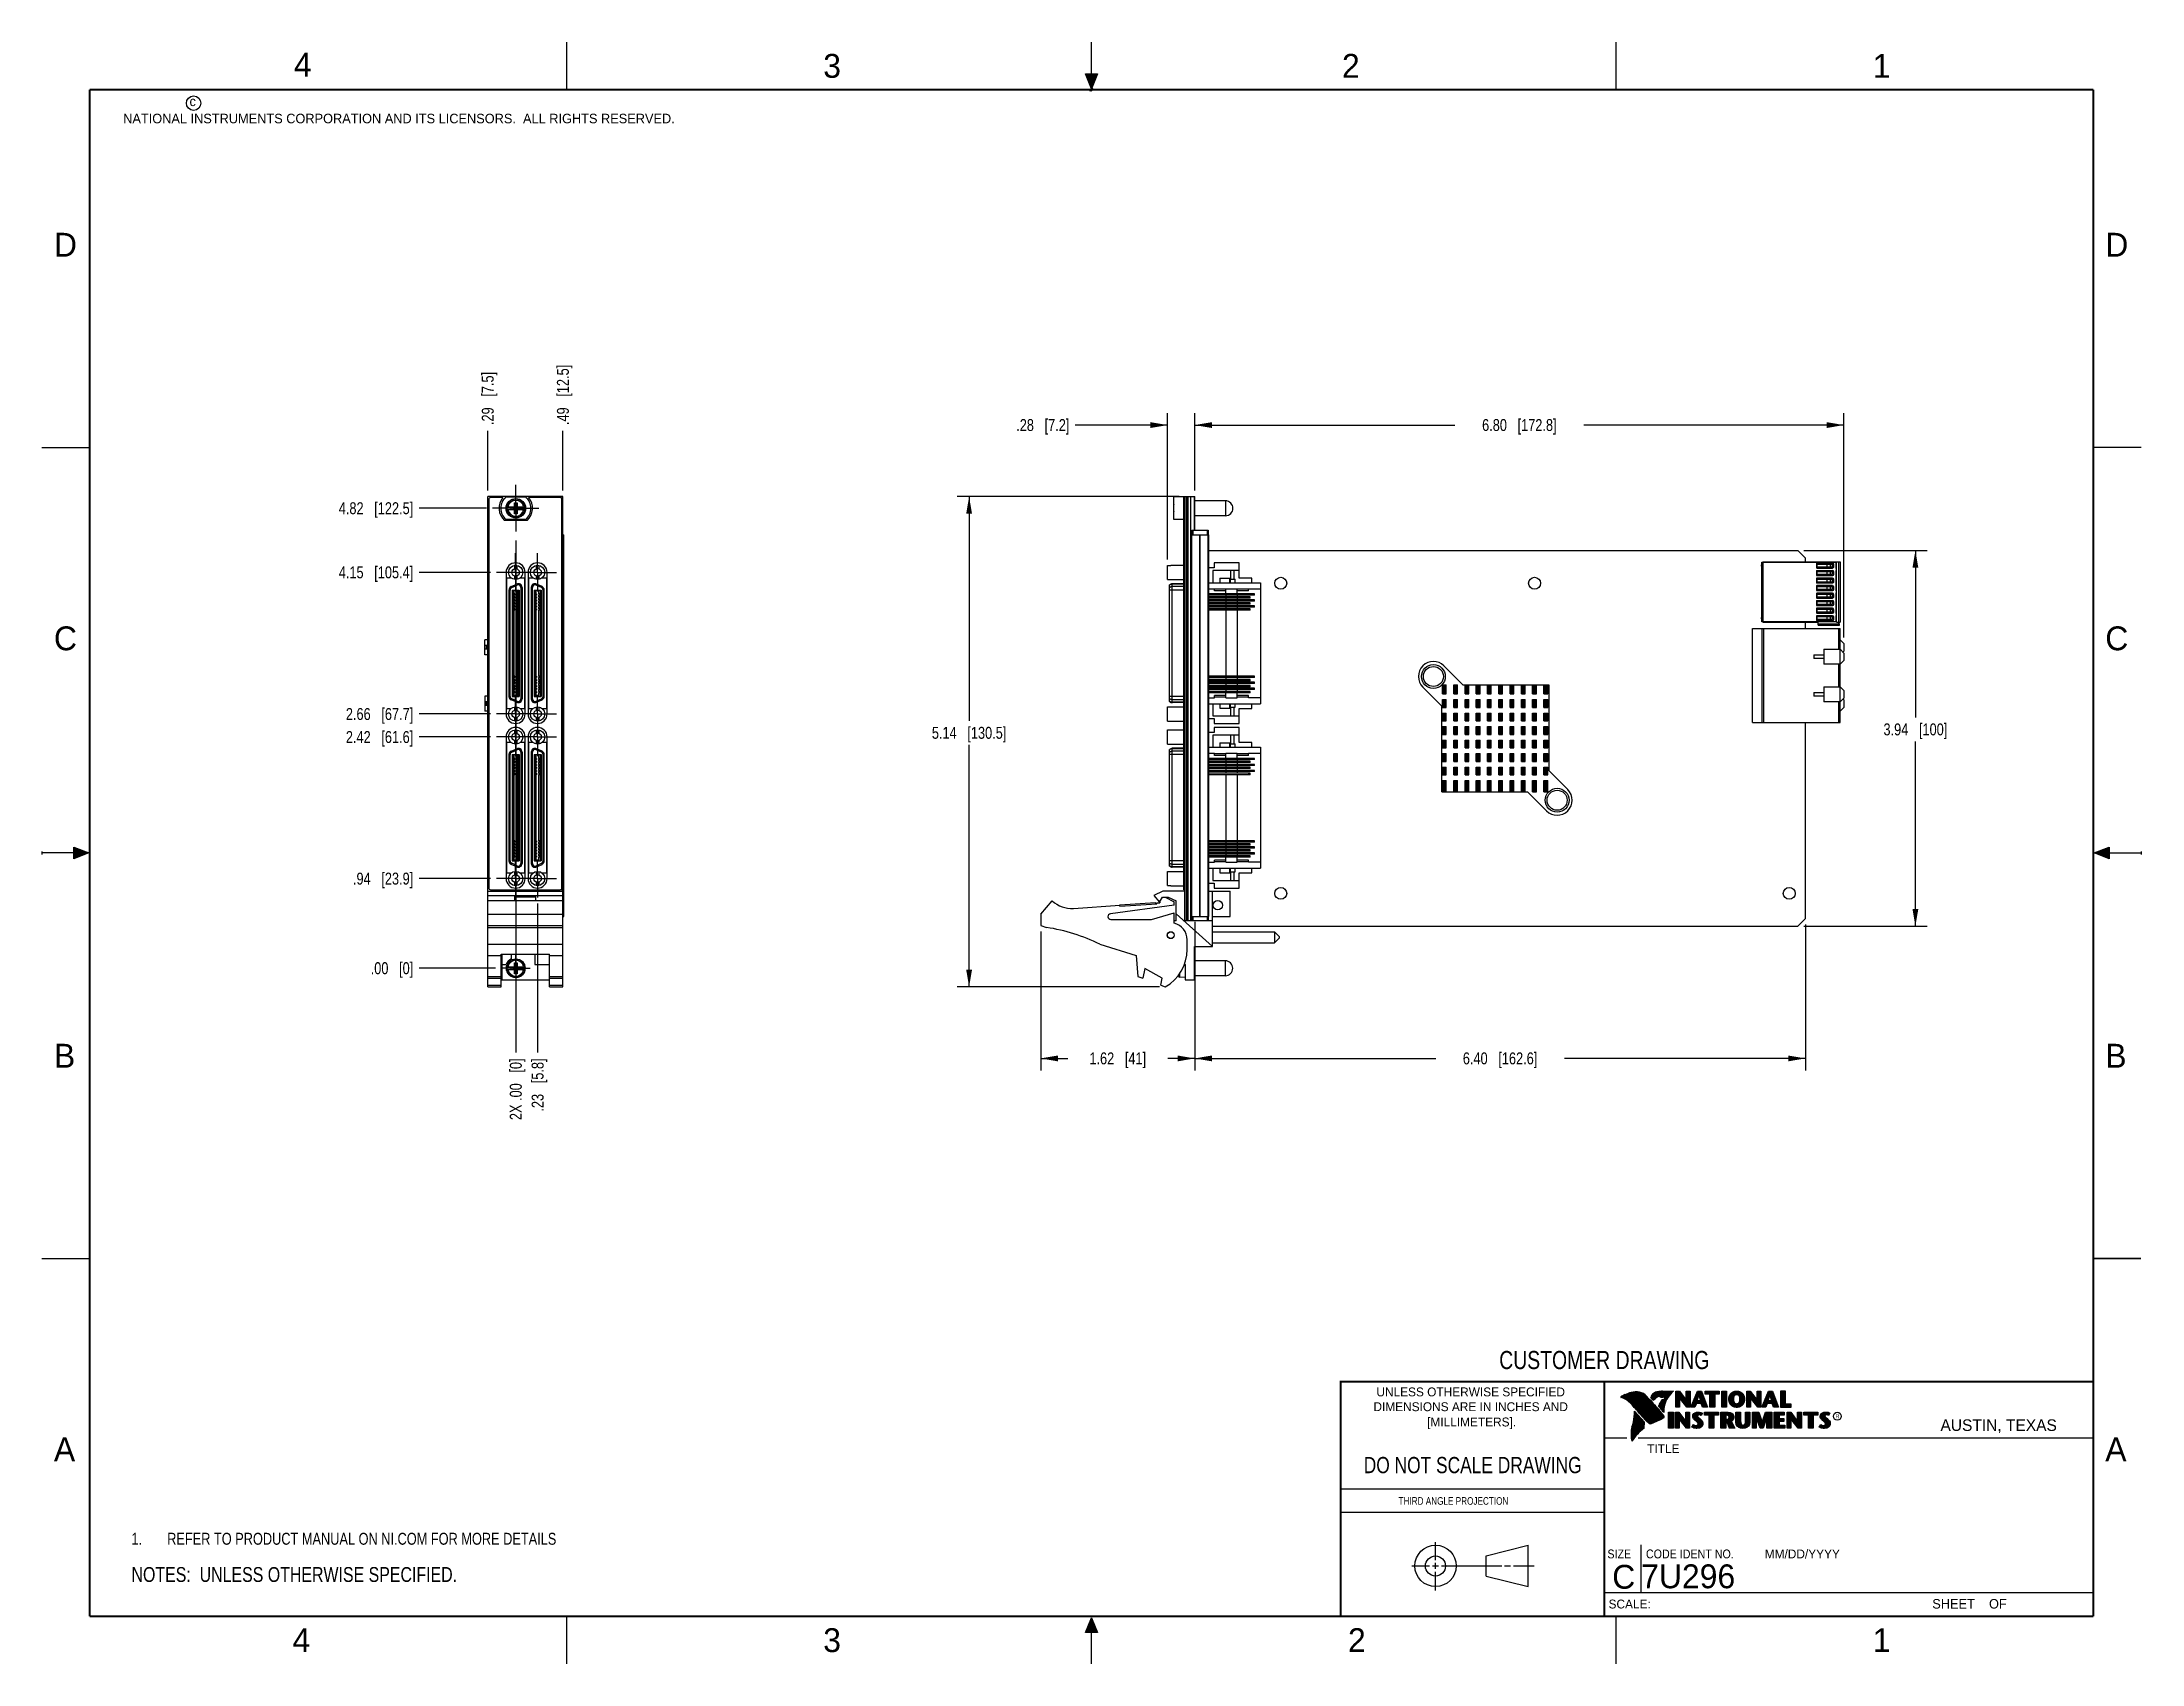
# Model space of a CAD drawing. Header units: inches. Extents: x 0 to 22, y 0 to 17.
import ezdxf

# ---------------------------------------------------------------- set-up
doc = ezdxf.new("R2010")
doc.units = ezdxf.units.IN
doc.header["$LTSCALE"] = 1.21
doc.header["$MEASUREMENT"] = 0
doc.linetypes.add('CENTER', pattern=[0.6, 0.375, -0.075, 0.075, -0.075])
doc.layers.get('0').update_dxf_attribs({"linetype": 'CONTINUOUS'})
for name, color, linetype in [('02___PRT_ALL_AXES', 7, 'CONTINUOUS'), ('_24256', 7, 'CONTINUOUS'), ('DEFAULT_1', 7, 'CENTER'), ('DETAIL', 7, 'CONTINUOUS'), ('DIMENSIONS', 7, 'CONTINUOUS')]:
    doc.layers.add(name, color=color, linetype=linetype)
doc.styles.get("Standard").update_dxf_attribs({"font": 'txt', "width": 0.8})
doc.styles.add('TEXTSTYLE_2', font='txt')
doc.styles.add('TEXTSTYLE_3', font='txt', dxfattribs={"width": 0.9})
doc.dimstyles.new('DIMSTYLE_1', dxfattribs={"dimtxt": 0.125, "dimasz": 0.18, "dimexe": 0.125, "dimexo": 0.0625, "dimgap": 0.09, "dimtad": 0, "dimtih": 1, "dimtoh": 1, "dimzin": 4, "dimdsep": 46, "dimtxsty": 'STANDARD', "dimblk": '_FILLED', "dimblk1": '_FILLED', "dimblk2": '_FILLED', "dimcen": 0.09, "dimadec": 0, "dimazin": 0, "dimtp": 0.005, "dimtm": 0.005, "dimtfac": 1, "dimtofl": 0, "dimtmove": 0, "dimatfit": 3, "dimldrblk": '_FILLED', "dimfxl": 1, "dimtolj": 1, "dimtzin": 4, "dimarcsym": 0})
doc.dimstyles.new('DIMSTYLE_2', dxfattribs={"dimtxt": 0.125, "dimasz": 0.18, "dimexe": 0.125, "dimexo": 0.0625, "dimgap": 0.09, "dimtad": 0, "dimtih": 1, "dimtoh": 1, "dimzin": 4, "dimdsep": 46, "dimtxsty": 'STANDARD', "dimblk": '_FILLED', "dimblk1": '_FILLED', "dimblk2": '_FILLED', "dimcen": 0.09, "dimadec": 0, "dimazin": 0, "dimtp": 0.01, "dimtm": 0.01, "dimtfac": 1, "dimtofl": 0, "dimtmove": 0, "dimatfit": 3, "dimldrblk": '_FILLED', "dimfxl": 1, "dimtolj": 1, "dimtzin": 4, "dimarcsym": 0})
doc.dimstyles.new('DIMSTYLE_3', dxfattribs={"dimtxt": 0.125, "dimasz": 0.18, "dimexe": 0.125, "dimexo": 0.0625, "dimgap": 0.0625, "dimtad": 0, "dimtih": 1, "dimtoh": 1, "dimzin": 4, "dimdsep": 46, "dimtxsty": 'STANDARD', "dimblk": '_FILLED', "dimblk1": '_FILLED', "dimblk2": '_FILLED', "dimcen": 0.09, "dimadec": 0, "dimazin": 0, "dimtp": 0.01, "dimtm": 0.01, "dimtfac": 1, "dimtofl": 0, "dimtmove": 0, "dimatfit": 3, "dimldrblk": '_FILLED', "dimfxl": 1, "dimtolj": 1, "dimtzin": 4, "dimarcsym": 0})

msp = doc.modelspace()

# ---------------------------------------------------------------- texts
at = {"color": 2, "linetype": 'CONTINUOUS', "line_spacing_factor": 0.9}
for s, insert, char_height, width, attachment_point, style in [('4', (2.64, 16.887), 0.25, 0.25, 1, 'TEXTSTYLE_2'), ('3', (8.188, 16.875), 0.25, 0.25, 1, 'TEXTSTYLE_2'), ('2', (13.625, 16.875), 0.25, 0.25, 1, 'TEXTSTYLE_2'), ('1', (19.188, 16.875), 0.25, 0.25, 1, 'TEXTSTYLE_2'), ('c', (1.546, 16.428), 0.1, 0.1, 1, 'TEXTSTYLE_2'), ('NATIONAL INSTRUMENTS CORPORATION AND ITS LICENSORS.  ALL RIGHTS RESERVED.', (0.851, 16.248), 0.1, 7.3, 1, 'TEXTSTYLE_2'), ('D', (0.125, 15), 0.25, 0.25, 1, 'TEXTSTYLE_2'), ('D', (21.625, 15), 0.25, 0.25, 1, 'TEXTSTYLE_2'), ('C', (0.125, 10.875), 0.25, 0.25, 1, 'TEXTSTYLE_2'), ('C', (21.625, 10.875), 0.25, 0.25, 1, 'TEXTSTYLE_2'), ('B', (0.125, 6.5), 0.25, 0.25, 1, 'TEXTSTYLE_2'), ('B', (21.625, 6.5), 0.25, 0.25, 1, 'TEXTSTYLE_2'), ('UNLESS OTHERWISE SPECIFIED', (14.974, 2.898), 0.093, 2.418, 2, 'TEXTSTYLE_2'), ('DIMENSIONS ARE IN INCHES AND', (14.974, 2.743), 0.093, 2.604, 2, 'TEXTSTYLE_2'), ('[MILLIMETERS].', (14.984, 2.583), 0.093, 1.302, 2, 'TEXTSTYLE_2'), ('R', (18.797, 2.617), 0.0418, 0.04175, 1, 'TEXTSTYLE_2'), ('AUSTIN, TEXAS', (19.898, 2.564), 0.12158, 1.58049, 1, 'TEXTSTYLE_2'), ('A', (0.125, 2.375), 0.25, 0.25, 1, 'TEXTSTYLE_2'), ('TITLE', (16.824, 2.303), 0.093, 0.465, 1, 'TEXTSTYLE_2'), ('A', (21.625, 2.375), 0.25, 0.25, 1, 'TEXTSTYLE_2'), ('SIZE', (16.407, 1.2), 0.093, 0.3348, 1, 'TEXTSTYLE_3'), ('CODE IDENT NO.', (16.811, 1.2), 0.093, 1.1718, 1, 'TEXTSTYLE_3'), ('MM/DD/YYYY', (18.056, 1.2), 0.093, 0.93, 1, 'TEXTSTYLE_2'), ('SCALE:', (16.419, 0.675), 0.093, 0.558, 1, 'TEXTSTYLE_2'), ('SHEET    OF', (19.812, 0.681), 0.1, 1.1, 1, 'TEXTSTYLE_2'), ('4', (2.625, 0.375), 0.25, 0.25, 1, 'TEXTSTYLE_2'), ('3', (8.188, 0.375), 0.25, 0.25, 1, 'TEXTSTYLE_2'), ('2', (13.688, 0.375), 0.25, 0.25, 1, 'TEXTSTYLE_2'), ('1', (19.188, 0.375), 0.25, 0.25, 1, 'TEXTSTYLE_2')]:
    msp.add_mtext(s, dxfattribs=dict(at, insert=insert, char_height=char_height, width=width, attachment_point=attachment_point, style=style))
at = {"color": 7, "linetype": 'CONTINUOUS', "attachment_point": 2, "line_spacing_factor": 0.9}
for s, insert, char_height, width in [('CUSTOMER DRAWING', (16.374, 3.281), 0.19, 2.432), ('DO NOT SCALE DRAWING', (14.995, 2.17), 0.17, 2.72)]:
    msp.add_mtext(s, dxfattribs=dict(at, insert=insert, char_height=char_height, width=width))
at = {"color": 2, "linetype": 'CONTINUOUS', "insert": (14.218, 1.749), "char_height": 0.08, "width": 1.408, "attachment_point": 1, "line_spacing_factor": 0.9}
msp.add_mtext('THIRD ANGLE PROJECTION', dxfattribs=at)
at = {"color": 7, "linetype": 'CONTINUOUS', "char_height": 0.25, "line_spacing_factor": 0.9, "style": 'TEXTSTYLE_2'}
for s, insert, width, attachment_point in [('C', (16.578, 1.039), 0.25, 2), ('7U296', (16.761, 1.044), 1.25, 1)]:
    msp.add_mtext(s, dxfattribs=dict(at, insert=insert, width=width, attachment_point=attachment_point))

# ---------------------------------------------------------------- blocks, each defined once
blk = doc.blocks.new('SYMBOL_9_BL0', base_point=(3.625, 1.312))
at = {"color": 2, "linetype": 'CONTINUOUS', "width": 0.8}
for s, p in [('1.', (0.938, 1.25)), ('REFER TO PRODUCT MANUAL ON NI.COM FOR MORE DETAILS', (1.312, 1.25))]:
    blk.add_text(s, height=0.125, dxfattribs=at).set_placement(p)
blk = doc.blocks.new('*D0')
at = {"layer": 'DIMENSIONS', "color": 2, "linetype": 'CONTINUOUS'}
blk.add_line((4.702, 8.232), (3.954, 8.232), dxfattribs=at)
at = {"layer": 'DIMENSIONS', "color": 2, "linetype": 'CONTINUOUS', "insert": (3.891, 8.294), "char_height": 0.125, "width": 1.025, "attachment_point": 3, "line_spacing_factor": 0.9}
blk.add_mtext('.94{\\Ftxt.shx;\\W1.000000;\\H0.125000; }[23.9]', dxfattribs=at)
blk = doc.blocks.new('_FILLED')
at = {"color": 0, "linetype": 'BYBLOCK'}
blk.add_solid([(0, 0), (-1, 0.17), (-1, -0.17)], dxfattribs=at)
blk = doc.blocks.new('*D1')
at = {"layer": 'DIMENSIONS', "color": 2, "linetype": 'CONTINUOUS'}
blk.add_line((4.754, 7.292), (3.954, 7.292), dxfattribs=at)
at = {"layer": 'DIMENSIONS', "color": 2, "linetype": 'CONTINUOUS', "insert": (3.891, 7.355), "char_height": 0.125, "width": 0.725, "attachment_point": 3, "line_spacing_factor": 0.9}
blk.add_mtext('.00{\\Ftxt.shx;\\W1.000000;\\H0.125000; }[0]', dxfattribs=at)
blk = doc.blocks.new('*D2')
at = {"layer": 'DIMENSIONS', "color": 2, "linetype": 'CONTINUOUS'}
blk.add_line((4.702, 9.716), (3.954, 9.716), dxfattribs=at)
at = {"layer": 'DIMENSIONS', "color": 2, "linetype": 'CONTINUOUS', "insert": (3.891, 9.778), "char_height": 0.125, "width": 1.125, "attachment_point": 3, "line_spacing_factor": 0.9}
blk.add_mtext('2.42{\\Ftxt.shx;\\W1.000000;\\H0.125000; }[61.6]', dxfattribs=at)
blk = doc.blocks.new('*D3')
at = {"layer": 'DIMENSIONS', "color": 2, "linetype": 'CONTINUOUS'}
blk.add_line((4.702, 9.957), (3.954, 9.957), dxfattribs=at)
at = {"layer": 'DIMENSIONS', "color": 2, "linetype": 'CONTINUOUS', "insert": (3.891, 10.019), "char_height": 0.125, "width": 1.125, "attachment_point": 3, "line_spacing_factor": 0.9}
blk.add_mtext('2.66{\\Ftxt.shx;\\W1.000000;\\H0.125000; }[67.7]', dxfattribs=at)
blk = doc.blocks.new('*D4')
at = {"layer": 'DIMENSIONS', "color": 2, "linetype": 'CONTINUOUS'}
blk.add_line((4.702, 11.441), (3.954, 11.441), dxfattribs=at)
at = {"layer": 'DIMENSIONS', "color": 2, "linetype": 'CONTINUOUS', "insert": (3.891, 11.504), "char_height": 0.125, "width": 1.225, "attachment_point": 3, "line_spacing_factor": 0.9}
blk.add_mtext('4.15{\\Ftxt.shx;\\W1.000000;\\H0.125000; }[105.4]', dxfattribs=at)
blk = doc.blocks.new('*D5')
at = {"layer": 'DIMENSIONS', "color": 2, "linetype": 'CONTINUOUS'}
blk.add_line((4.66, 12.113), (3.954, 12.113), dxfattribs=at)
at = {"layer": 'DIMENSIONS', "color": 2, "linetype": 'CONTINUOUS', "insert": (3.891, 12.176), "char_height": 0.125, "width": 1.225, "attachment_point": 3, "line_spacing_factor": 0.9}
blk.add_mtext('4.82{\\Ftxt.shx;\\W1.000000;\\H0.125000; }[122.5]', dxfattribs=at)
blk = doc.blocks.new('*D6')
at = {"layer": 'DIMENSIONS', "color": 2, "linetype": 'CONTINUOUS'}
blk.add_line((4.966, 11.774), (4.966, 6.41), dxfattribs=at)
at = {"layer": 'DIMENSIONS', "color": 2, "linetype": 'CONTINUOUS', "insert": (4.903, 6.347), "char_height": 0.125, "width": 1.025, "attachment_point": 3, "rotation": 90, "line_spacing_factor": 0.9}
blk.add_mtext('2X .00{\\Ftxt.shx;\\W1.000000;\\H0.125000; }[0]', dxfattribs=at)
blk = doc.blocks.new('*D7')
at = {"layer": 'DIMENSIONS', "color": 2, "linetype": 'CONTINUOUS'}
blk.add_line((5.194, 7.969), (5.194, 6.41), dxfattribs=at)
at = {"layer": 'DIMENSIONS', "color": 2, "linetype": 'CONTINUOUS', "insert": (5.132, 6.347), "char_height": 0.125, "width": 0.925, "attachment_point": 3, "rotation": 90, "line_spacing_factor": 0.9}
blk.add_mtext('.23{\\Ftxt.shx;\\W1.000000;\\H0.125000; }[5.8]', dxfattribs=at)
blk = doc.blocks.new('*D8')
at = {"layer": 'DIMENSIONS', "color": 2, "linetype": 'CONTINUOUS'}
blk.add_line((4.672, 12.298), (4.672, 12.923), dxfattribs=at)
at = {"layer": 'DIMENSIONS', "color": 2, "linetype": 'CONTINUOUS', "insert": (4.609, 12.985), "char_height": 0.125, "width": 0.925, "attachment_point": 1, "rotation": 90, "line_spacing_factor": 0.9}
blk.add_mtext('.29{\\Ftxt.shx;\\W1.000000;\\H0.125000; }[7.5]', dxfattribs=at)
blk = doc.blocks.new('*D9')
at = {"layer": 'DIMENSIONS', "color": 2, "linetype": 'CONTINUOUS'}
blk.add_line((5.46, 12.298), (5.46, 12.923), dxfattribs=at)
at = {"layer": 'DIMENSIONS', "color": 2, "linetype": 'CONTINUOUS', "insert": (5.397, 12.985), "char_height": 0.125, "width": 1.025, "attachment_point": 1, "rotation": 90, "line_spacing_factor": 0.9}
blk.add_mtext('.49{\\Ftxt.shx;\\W1.000000;\\H0.125000; }[12.5]', dxfattribs=at)
blk = doc.blocks.new('*D10')
at = {"layer": 'DIMENSIONS', "color": 2, "linetype": 'CONTINUOUS'}
for p, q in [((12.082, 12.298), (12.082, 13.11)), ((18.885, 10.757), (18.885, 13.11)), ((12.082, 12.985), (14.809, 12.985)), ((18.885, 12.985), (16.159, 12.985))]:
    blk.add_line(p, q, dxfattribs=at)
at = {"layer": 'DIMENSIONS', "color": 2, "linetype": 'CONTINUOUS', "xscale": 0.18, "yscale": 0.18, "zscale": 0.18, "rotation": 180}
blk.add_blockref('_FILLED', (12.082, 12.985), dxfattribs=at)
at = {"layer": 'DIMENSIONS', "color": 2, "linetype": 'CONTINUOUS', "xscale": 0.18, "yscale": 0.18, "zscale": 0.18}
blk.add_blockref('_FILLED', (18.885, 12.985), dxfattribs=at)
at = {"layer": 'DIMENSIONS', "color": 2, "linetype": 'CONTINUOUS', "insert": (15.484, 13.048), "char_height": 0.125, "width": 1.225, "attachment_point": 2, "line_spacing_factor": 0.9}
blk.add_mtext('6.80{\\Ftxt.shx;\\W1.000000;\\H0.125000; }[172.8]', dxfattribs=at)
blk = doc.blocks.new('*D11')
at = {"layer": 'DIMENSIONS', "color": 2, "linetype": 'CONTINUOUS'}
for p, q in [((18.466, 11.67), (19.76, 11.67)), ((19.635, 11.67), (19.635, 9.92)), ((19.635, 7.733), (19.635, 9.67)), ((18.466, 7.733), (19.76, 7.733))]:
    blk.add_line(p, q, dxfattribs=at)
at = {"layer": 'DIMENSIONS', "color": 2, "linetype": 'CONTINUOUS', "xscale": 0.18, "yscale": 0.18, "zscale": 0.18}
for p, rotation in [((19.635, 11.67), 90), ((19.635, 7.733), 270)]:
    blk.add_blockref('_FILLED', p, dxfattribs=dict(at, rotation=rotation))
at = {"layer": 'DIMENSIONS', "color": 2, "linetype": 'CONTINUOUS', "insert": (19.635, 9.858), "char_height": 0.125, "width": 1.025, "attachment_point": 2, "line_spacing_factor": 0.9}
blk.add_mtext('3.94{\\Ftxt.shx;\\W1.000000;\\H0.125000; }[100]', dxfattribs=at)
blk = doc.blocks.new('*D12')
at = {"layer": 'DIMENSIONS', "color": 2, "linetype": 'CONTINUOUS'}
for p, q in [((11.798, 11.577), (11.798, 13.11)), ((12.082, 12.298), (12.082, 13.11)), ((11.798, 12.985), (10.83, 12.985)), ((12.082, 12.985), (12.442, 12.985))]:
    blk.add_line(p, q, dxfattribs=at)
at = {"layer": 'DIMENSIONS', "color": 2, "linetype": 'CONTINUOUS', "xscale": 0.18, "yscale": 0.18, "zscale": 0.18}
blk.add_blockref('_FILLED', (11.798, 12.985), dxfattribs=at)
at = {"layer": 'DIMENSIONS', "color": 2, "linetype": 'CONTINUOUS', "xscale": 0.18, "yscale": 0.18, "zscale": 0.18, "rotation": 180}
blk.add_blockref('_FILLED', (12.082, 12.985), dxfattribs=at)
at = {"layer": 'DIMENSIONS', "color": 2, "linetype": 'CONTINUOUS', "insert": (10.768, 13.048), "char_height": 0.125, "width": 0.925, "attachment_point": 3, "line_spacing_factor": 0.9}
blk.add_mtext('.28{\\Ftxt.shx;\\W1.000000;\\H0.125000; }[7.2]', dxfattribs=at)
blk = doc.blocks.new('*D13')
at = {"layer": 'DIMENSIONS', "color": 2, "linetype": 'CONTINUOUS'}
for p, q in [((11.92, 12.235), (9.592, 12.235)), ((9.717, 12.235), (9.717, 9.885)), ((9.717, 7.097), (9.717, 9.635)), ((11.711, 7.097), (9.592, 7.097))]:
    blk.add_line(p, q, dxfattribs=at)
at = {"layer": 'DIMENSIONS', "color": 2, "linetype": 'CONTINUOUS', "xscale": 0.18, "yscale": 0.18, "zscale": 0.18}
for p, rotation in [((9.717, 12.235), 90), ((9.717, 7.097), 270)]:
    blk.add_blockref('_FILLED', p, dxfattribs=dict(at, rotation=rotation))
at = {"layer": 'DIMENSIONS', "color": 2, "linetype": 'CONTINUOUS', "insert": (9.717, 9.822), "char_height": 0.125, "width": 1.225, "attachment_point": 2, "line_spacing_factor": 0.9}
blk.add_mtext('5.14{\\Ftxt.shx;\\W1.000000;\\H0.125000; }[130.5]', dxfattribs=at)
blk = doc.blocks.new('*D14')
at = {"layer": 'DIMENSIONS', "color": 2, "linetype": 'CONTINUOUS'}
for p, q in [((12.082, 7.779), (12.082, 6.222)), ((10.467, 7.677), (10.467, 6.222)), ((10.467, 6.347), (10.75, 6.347)), ((12.082, 6.347), (11.8, 6.347))]:
    blk.add_line(p, q, dxfattribs=at)
at = {"layer": 'DIMENSIONS', "color": 2, "linetype": 'CONTINUOUS', "xscale": 0.18, "yscale": 0.18, "zscale": 0.18, "rotation": 180}
blk.add_blockref('_FILLED', (10.467, 6.347), dxfattribs=at)
at = {"layer": 'DIMENSIONS', "color": 2, "linetype": 'CONTINUOUS', "xscale": 0.18, "yscale": 0.18, "zscale": 0.18}
blk.add_blockref('_FILLED', (12.082, 6.347), dxfattribs=at)
at = {"layer": 'DIMENSIONS', "color": 2, "linetype": 'CONTINUOUS', "insert": (11.275, 6.41), "char_height": 0.125, "width": 0.925, "attachment_point": 2, "line_spacing_factor": 0.9}
blk.add_mtext('1.62{\\Ftxt.shx;\\W1.000000;\\H0.125000; }[41]', dxfattribs=at)
blk = doc.blocks.new('*D15')
at = {"layer": 'DIMENSIONS', "color": 2, "linetype": 'CONTINUOUS'}
for p, q in [((12.082, 7.727), (12.082, 6.222)), ((18.482, 7.749), (18.482, 6.222)), ((12.082, 6.347), (14.607, 6.347)), ((18.482, 6.347), (15.957, 6.347))]:
    blk.add_line(p, q, dxfattribs=at)
at = {"layer": 'DIMENSIONS', "color": 2, "linetype": 'CONTINUOUS', "xscale": 0.18, "yscale": 0.18, "zscale": 0.18, "rotation": 180}
blk.add_blockref('_FILLED', (12.082, 6.347), dxfattribs=at)
at = {"layer": 'DIMENSIONS', "color": 2, "linetype": 'CONTINUOUS', "xscale": 0.18, "yscale": 0.18, "zscale": 0.18}
blk.add_blockref('_FILLED', (18.482, 6.347), dxfattribs=at)
at = {"layer": 'DIMENSIONS', "color": 2, "linetype": 'CONTINUOUS', "insert": (15.282, 6.41), "char_height": 0.125, "width": 1.225, "attachment_point": 2, "line_spacing_factor": 0.9}
blk.add_mtext('6.40{\\Ftxt.shx;\\W1.000000;\\H0.125000; }[162.6]', dxfattribs=at)
blk = doc.blocks.new('SYMBOL_4_BL1', base_point=(3.1215, 0.9375))
at = {"layer": 'DETAIL', "color": 2, "linetype": 'CONTINUOUS', "width": 0.8}
blk.add_text('NOTES:  UNLESS OTHERWISE SPECIFIED.', height=0.156, dxfattribs=at).set_placement((0.9375, 0.8595))

# ---------------------------------------------------------------- dimensions: what is measured, and where the dimension line sits
at = {"layer": 'DIMENSIONS', "color": 2, "linetype": 'CONTINUOUS'}
for feature_location, offset, dtype, origin, dimstyle, picture, middle in [((4.672, 12.298), (0, 0.625), 1, (4.966, 12.235), 'DIMSTYLE_2', '*D8', (4.672, 13.448)), ((5.46, 12.298), (0, 0.625), 1, (4.966, 12.235), 'DIMSTYLE_2', '*D9', (5.46, 13.498)), ((4.66, 12.113), (-0.706, 0), 0, (4.722, 7.292), 'DIMSTYLE_1', '*D5', (3.279, 12.113)), ((4.702, 11.441), (-0.748, 0), 0, (4.765, 7.292), 'DIMSTYLE_1', '*D4', (3.279, 11.441)), ((4.702, 9.9569), (-0.748, 0), 0, (4.7645, 7.2922), 'DIMSTYLE_1', '*D3', (3.329, 9.9569)), ((4.702, 9.716), (-0.748, 0), 0, (4.765, 7.292), 'DIMSTYLE_1', '*D2', (3.329, 9.716)), ((4.702, 8.232), (-0.748, 0), 0, (4.816, 7.292), 'DIMSTYLE_1', '*D0', (3.379, 8.232)), ((5.194, 7.969), (0, -1.56), 1, (4.966, 8.032), 'DIMSTYLE_1', '*D7', (5.194, 5.885)), ((4.753532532, 7.292167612), (-0.7995344, 0), 0, (4.816032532, 7.292167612), 'DIMSTYLE_2', '*D1', (3.528998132, 7.292167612))]:
    dim = msp.add_ordinate_dim(feature_location=feature_location, offset=offset, dtype=dtype, origin=origin, dimstyle=dimstyle, override={"dimtad": 1, "dimtih": 0, "dimtoh": 0}, dxfattribs=at)
    dim.commit()
    dim.dimension.update_dxf_attribs({"geometry": picture, "text_midpoint": middle})
for base, p1, p2, angle, picture, middle in [((11.798, 12.985), (12.082, 12.235), (11.798, 11.515), 180, '*D12', (10.305, 12.985)), ((9.717, 12.235), (11.773, 7.097), (11.982, 12.235), 90, '*D13', (9.717, 9.76)), ((19.635, 7.733), (18.403, 11.67), (18.403, 7.733), 270, '*D11', (19.635, 9.795)), ((12.082, 6.347), (18.482, 7.812), (12.082, 7.789), 180, '*D15', (15.282, 6.347))]:
    dim = msp.add_linear_dim(base=base, p1=p1, p2=p2, angle=angle, dimstyle='DIMSTYLE_3', dxfattribs=at)
    dim.commit()
    dim.dimension.update_dxf_attribs({"geometry": picture, "text_midpoint": middle, "dimtype": 160})
for base, p1, p2, picture, middle in [((18.885, 12.985), (12.082, 12.235), (18.885, 10.694), '*D10', (15.484, 12.985)), ((12.082090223, 6.347167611), (10.467090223, 7.739167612), (12.082090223, 7.841827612), '*D14', (11.274590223, 6.347167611))]:
    dim = msp.add_linear_dim(base=base, p1=p1, p2=p2, dimstyle='DIMSTYLE_3', dxfattribs=at)
    dim.commit()
    dim.dimension.update_dxf_attribs({"geometry": picture, "text_midpoint": middle, "dimtype": 160})
dim = msp.add_ordinate_dim(feature_location=(4.965540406, 11.774284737), offset=(0, -5.364617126), dtype=1, origin=(4.965540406, 7.142659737), text='2X <>', dimstyle='DIMSTYLE_2', override={"dimtad": 1, "dimtih": 0, "dimtoh": 0}, dxfattribs=at)
dim.commit()
dim.dimension.update_dxf_attribs({"geometry": '*D6', "text_midpoint": (4.965540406, 5.834667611)})

# ---------------------------------------------------------------- hatches: boundary and pattern name
at = {"linetype": 'CONTINUOUS'}
for points in [[(11, 16.51), (10.938, 16.666), (11.062, 16.666)], [(0.334, 8.562), (0.49, 8.5), (0.334, 8.438)], [(21.666, 8.562), (21.666, 8.438), (21.51, 8.5)], [(10.938, 0.329), (11, 0.485), (11.062, 0.329)]]:
    msp.add_hatch(color=2, dxfattribs=at).paths.add_polyline_path(points)

# ---------------------------------------------------------------- linework, layer by layer
at = {"color": 2, "linetype": 'CONTINUOUS'}
for p, q in [((5.5, 16.5), (5.5, 17)), ((11, 16.485), (11, 17)), ((16.5, 16.5), (16.5, 17)), ((11, 16.51), (10.938, 16.666)), ((10.938, 16.666), (11.062, 16.666)), ((11.015, 16.515), (10.985, 16.485)), ((10.985, 16.485), (11, 16.515)), ((11.062, 16.666), (11, 16.51)), ((11, 16.485), (11.015, 16.515)), ((0, 12.75), (0.5, 12.75)), ((22, 12.75), (21.5, 12.75)), ((0, 8.515), (0, 8.485)), ((0.49, 8.5), (0, 8.5)), ((0.334, 8.438), (0.334, 8.562)), ((0.334, 8.562), (0.49, 8.5)), ((0.49, 8.5), (0.334, 8.438)), ((21.51, 8.5), (21.666, 8.562)), ((21.51, 8.5), (22, 8.5)), ((21.666, 8.438), (21.51, 8.5)), ((21.666, 8.562), (21.666, 8.438)), ((22, 8.515), (22, 8.485)), ((0, 4.25), (0.5, 4.25)), ((16.375, 2.96), (21.5, 2.96)), ((16.558, 2.796), (16.558, 2.799)), ((16.565, 2.794), (16.565, 2.803)), ((16.571, 2.791), (16.571, 2.808)), ((16.578, 2.788), (16.578, 2.812)), ((16.585, 2.785), (16.585, 2.815)), ((16.592, 2.781), (16.592, 2.819)), ((16.599, 2.778), (16.599, 2.822)), ((16.606, 2.774), (16.606, 2.825)), ((16.612, 2.77), (16.612, 2.828)), ((16.619, 2.765), (16.619, 2.83)), ((16.626, 2.76), (16.626, 2.832)), ((16.633, 2.755), (16.633, 2.835)), ((16.64, 2.749), (16.64, 2.837)), ((16.647, 2.743), (16.647, 2.839)), ((16.653, 2.737), (16.653, 2.84)), ((16.66, 2.729), (16.66, 2.842)), ((16.667, 2.722), (16.667, 2.844)), ((16.674, 2.715), (16.674, 2.845)), ((16.681, 2.707), (16.681, 2.846)), ((16.687, 2.699), (16.687, 2.847)), ((16.794, 2.533), (16.692, 2.649)), ((16.694, 2.692), (16.694, 2.847)), ((16.701, 2.684), (16.701, 2.847)), ((16.708, 2.676), (16.708, 2.847)), ((16.715, 2.669), (16.715, 2.847)), ((16.722, 2.661), (16.722, 2.846)), ((16.728, 2.653), (16.728, 2.846)), ((16.735, 2.645), (16.735, 2.844)), ((16.742, 2.637), (16.742, 2.843)), ((16.749, 2.629), (16.749, 2.842)), ((16.756, 2.62), (16.756, 2.84)), ((16.763, 2.612), (16.763, 2.838)), ((16.769, 2.605), (16.769, 2.835)), ((16.776, 2.597), (16.776, 2.832)), ((16.783, 2.589), (16.783, 2.828)), ((16.79, 2.581), (16.79, 2.824)), ((16.797, 2.574), (16.797, 2.819)), ((16.804, 2.567), (16.804, 2.814)), ((16.81, 2.559), (16.81, 2.807)), ((16.817, 2.552), (16.817, 2.8)), ((16.824, 2.545), (16.824, 2.792)), ((16.831, 2.538), (16.831, 2.785)), ((16.838, 2.531), (16.838, 2.778)), ((16.844, 2.526), (16.844, 2.771)), ((16.851, 2.523), (16.851, 2.764)), ((16.858, 2.522), (16.858, 2.757)), ((16.886, 2.766), (16.863, 2.794)), ((16.865, 2.524), (16.865, 2.749)), ((16.888, 2.772), (16.868, 2.795)), ((16.872, 2.791), (16.872, 2.809)), ((16.872, 2.527), (16.872, 2.742)), ((16.879, 2.783), (16.879, 2.821)), ((16.879, 2.53), (16.879, 2.735)), ((16.885, 2.775), (16.885, 2.828)), ((16.885, 2.533), (16.885, 2.727)), ((16.892, 2.775), (16.892, 2.833)), ((16.892, 2.536), (16.892, 2.719)), ((16.899, 2.779), (16.899, 2.837)), ((16.899, 2.539), (16.899, 2.71)), ((16.906, 2.784), (16.906, 2.841)), ((16.906, 2.542), (16.906, 2.702)), ((16.913, 2.79), (16.913, 2.844)), ((16.913, 2.545), (16.913, 2.694)), ((16.92, 2.797), (16.92, 2.846)), ((16.92, 2.548), (16.92, 2.686)), ((16.926, 2.802), (16.926, 2.848)), ((16.926, 2.551), (16.926, 2.677)), ((16.933, 2.805), (16.933, 2.849)), ((16.933, 2.554), (16.933, 2.669)), ((16.94, 2.808), (16.94, 2.85)), ((16.94, 2.557), (16.94, 2.661)), ((16.962, 2.68), (16.943, 2.701)), ((16.947, 2.808), (16.947, 2.851)), ((16.947, 2.561), (16.947, 2.653)), ((16.965, 2.683), (16.949, 2.701)), ((16.954, 2.807), (16.954, 2.852)), ((16.954, 2.696), (16.954, 2.711)), ((16.954, 2.564), (16.954, 2.644)), ((16.961, 2.805), (16.961, 2.852)), ((16.961, 2.688), (16.961, 2.727)), ((16.967, 2.803), (16.967, 2.853)), ((16.967, 2.68), (16.967, 2.744)), ((16.974, 2.803), (16.974, 2.854)), ((16.974, 2.672), (16.974, 2.757)), ((16.981, 2.802), (16.981, 2.854)), ((16.981, 2.664), (16.981, 2.763)), ((16.984, 2.859), (17.1, 2.861)), ((16.984, 2.854), (17.087, 2.856)), ((16.988, 2.802), (16.988, 2.854)), ((16.988, 2.656), (16.988, 2.767)), ((16.995, 2.802), (16.995, 2.854)), ((16.995, 2.675), (16.995, 2.768)), ((16.999, 2.637), (16.995, 2.642)), ((17.002, 2.801), (17.002, 2.854)), ((17.002, 2.719), (17.002, 2.769)), ((17.008, 2.796), (17.008, 2.855)), ((17.008, 2.739), (17.008, 2.77)), ((17.015, 2.755), (17.015, 2.855)), ((17.022, 2.769), (17.022, 2.855)), ((17.029, 2.782), (17.029, 2.855)), ((17.036, 2.793), (17.036, 2.855)), ((17.042, 2.804), (17.042, 2.855)), ((17.049, 2.813), (17.049, 2.855)), ((17.056, 2.822), (17.056, 2.855)), ((17.063, 2.83), (17.063, 2.855)), ((17.07, 2.838), (17.07, 2.855)), ((17.077, 2.845), (17.077, 2.856)), ((17.124, 2.859), (17.161, 2.859)), ((17.124, 2.691), (17.124, 2.859)), ((17.164, 2.691), (17.124, 2.691)), ((17.129, 2.854), (17.158, 2.854)), ((17.129, 2.696), (17.129, 2.854)), ((17.159, 2.696), (17.129, 2.696)), ((17.138, 2.696), (17.138, 2.854)), ((17.145, 2.696), (17.145, 2.854)), ((17.151, 2.696), (17.151, 2.854)), ((17.158, 2.854), (17.238, 2.749)), ((17.159, 2.804), (17.158, 2.854)), ((17.242, 2.696), (17.159, 2.804)), ((17.159, 2.804), (17.159, 2.696)), ((17.161, 2.859), (17.233, 2.764)), ((17.239, 2.691), (17.164, 2.79)), ((17.164, 2.79), (17.164, 2.691)), ((17.165, 2.797), (17.165, 2.846)), ((17.171, 2.788), (17.171, 2.837)), ((17.178, 2.779), (17.178, 2.828)), ((17.185, 2.77), (17.185, 2.82)), ((17.191, 2.762), (17.191, 2.811)), ((17.198, 2.753), (17.198, 2.802)), ((17.205, 2.744), (17.205, 2.793)), ((17.211, 2.736), (17.211, 2.784)), ((17.218, 2.727), (17.218, 2.776)), ((17.225, 2.718), (17.225, 2.767)), ((17.232, 2.71), (17.232, 2.758)), ((17.233, 2.859), (17.273, 2.859)), ((17.233, 2.764), (17.233, 2.859)), ((17.238, 2.854), (17.268, 2.854)), ((17.238, 2.749), (17.238, 2.854)), ((17.238, 2.701), (17.238, 2.749)), ((17.273, 2.691), (17.239, 2.691)), ((17.268, 2.696), (17.242, 2.696)), ((17.245, 2.696), (17.245, 2.854)), ((17.252, 2.696), (17.252, 2.854)), ((17.258, 2.696), (17.258, 2.854)), ((17.265, 2.696), (17.265, 2.854)), ((17.268, 2.854), (17.268, 2.696)), ((17.273, 2.859), (17.273, 2.691)), ((17.283, 2.692), (17.352, 2.859)), ((17.323, 2.692), (17.283, 2.692)), ((17.29, 2.696), (17.355, 2.854)), ((17.319, 2.696), (17.29, 2.696)), ((17.298, 2.696), (17.298, 2.716)), ((17.305, 2.696), (17.305, 2.732)), ((17.312, 2.696), (17.312, 2.749)), ((17.318, 2.696), (17.318, 2.765)), ((17.336, 2.736), (17.319, 2.696)), ((17.339, 2.732), (17.323, 2.692)), ((17.325, 2.71), (17.325, 2.781)), ((17.332, 2.727), (17.332, 2.798)), ((17.394, 2.736), (17.336, 2.736)), ((17.338, 2.736), (17.338, 2.814)), ((17.39, 2.732), (17.339, 2.732)), ((17.341, 2.753), (17.362, 2.823)), ((17.389, 2.753), (17.341, 2.753)), ((17.345, 2.767), (17.345, 2.83)), ((17.345, 2.736), (17.345, 2.753)), ((17.347, 2.758), (17.366, 2.818)), ((17.383, 2.758), (17.347, 2.758)), ((17.352, 2.859), (17.394, 2.859)), ((17.352, 2.788), (17.352, 2.847)), ((17.352, 2.736), (17.352, 2.753)), ((17.355, 2.854), (17.39, 2.854)), ((17.358, 2.81), (17.358, 2.854)), ((17.358, 2.736), (17.358, 2.753)), ((17.362, 2.823), (17.37, 2.823)), ((17.365, 2.823), (17.365, 2.854)), ((17.365, 2.736), (17.365, 2.753)), ((17.366, 2.818), (17.366, 2.818)), ((17.366, 2.818), (17.383, 2.758)), ((17.37, 2.823), (17.389, 2.753)), ((17.372, 2.817), (17.372, 2.854)), ((17.372, 2.736), (17.372, 2.753)), ((17.378, 2.792), (17.378, 2.854)), ((17.378, 2.736), (17.378, 2.753)), ((17.385, 2.768), (17.385, 2.854)), ((17.385, 2.736), (17.385, 2.753)), ((17.39, 2.854), (17.45, 2.696)), ((17.404, 2.692), (17.39, 2.732)), ((17.392, 2.736), (17.392, 2.851)), ((17.394, 2.859), (17.457, 2.692)), ((17.407, 2.696), (17.394, 2.736)), ((17.398, 2.723), (17.398, 2.833)), ((17.457, 2.692), (17.404, 2.692)), ((17.405, 2.703), (17.405, 2.816)), ((17.45, 2.696), (17.407, 2.696)), ((17.412, 2.696), (17.412, 2.798)), ((17.418, 2.696), (17.418, 2.781)), ((17.425, 2.696), (17.425, 2.763)), ((17.432, 2.696), (17.432, 2.745)), ((17.433, 2.859), (17.58, 2.859)), ((17.433, 2.828), (17.433, 2.859)), ((17.481, 2.828), (17.433, 2.828)), ((17.438, 2.854), (17.575, 2.854)), ((17.438, 2.833), (17.438, 2.854)), ((17.486, 2.833), (17.438, 2.833)), ((17.438, 2.696), (17.438, 2.728)), ((17.445, 2.833), (17.445, 2.854)), ((17.445, 2.696), (17.445, 2.71)), ((17.452, 2.833), (17.452, 2.854)), ((17.458, 2.833), (17.458, 2.854)), ((17.465, 2.833), (17.465, 2.854)), ((17.472, 2.833), (17.472, 2.854)), ((17.479, 2.833), (17.479, 2.854)), ((17.481, 2.692), (17.481, 2.828)), ((17.532, 2.692), (17.481, 2.692)), ((17.486, 2.833), (17.485, 2.854)), ((17.486, 2.696), (17.486, 2.833)), ((17.527, 2.696), (17.486, 2.696)), ((17.492, 2.696), (17.492, 2.854)), ((17.499, 2.696), (17.499, 2.854)), ((17.505, 2.696), (17.505, 2.854)), ((17.512, 2.696), (17.512, 2.854)), ((17.519, 2.696), (17.519, 2.854)), ((17.527, 2.833), (17.525, 2.854)), ((17.575, 2.833), (17.527, 2.833)), ((17.527, 2.833), (17.527, 2.696)), ((17.532, 2.833), (17.532, 2.854)), ((17.58, 2.828), (17.532, 2.828)), ((17.532, 2.828), (17.532, 2.692)), ((17.539, 2.833), (17.539, 2.854)), ((17.545, 2.833), (17.545, 2.854)), ((17.552, 2.833), (17.552, 2.854)), ((17.559, 2.833), (17.559, 2.854)), ((17.565, 2.833), (17.565, 2.854)), ((17.572, 2.833), (17.572, 2.854)), ((17.575, 2.854), (17.575, 2.833)), ((17.58, 2.859), (17.58, 2.828)), ((17.606, 2.859), (17.656, 2.859)), ((17.606, 2.692), (17.606, 2.859)), ((17.656, 2.692), (17.606, 2.692)), ((17.611, 2.854), (17.652, 2.854)), ((17.611, 2.696), (17.611, 2.854)), ((17.652, 2.696), (17.611, 2.696)), ((17.619, 2.696), (17.619, 2.854)), ((17.625, 2.696), (17.625, 2.854)), ((17.632, 2.696), (17.632, 2.854)), ((17.639, 2.696), (17.639, 2.854)), ((17.645, 2.696), (17.645, 2.854)), ((17.652, 2.854), (17.652, 2.696)), ((17.656, 2.859), (17.656, 2.692)), ((17.685, 2.787), (17.686, 2.79)), ((17.685, 2.784), (17.685, 2.787)), ((17.685, 2.78), (17.685, 2.784)), ((17.685, 2.777), (17.685, 2.78)), ((17.685, 2.774), (17.685, 2.777)), ((17.685, 2.77), (17.685, 2.774)), ((17.685, 2.767), (17.685, 2.77)), ((17.686, 2.763), (17.685, 2.767)), ((17.686, 2.793), (17.687, 2.796)), ((17.686, 2.79), (17.686, 2.793)), ((17.686, 2.76), (17.686, 2.763)), ((17.687, 2.757), (17.686, 2.76)), ((17.687, 2.796), (17.688, 2.799)), ((17.688, 2.753), (17.687, 2.757)), ((17.688, 2.802), (17.689, 2.805)), ((17.688, 2.799), (17.688, 2.802)), ((17.689, 2.75), (17.688, 2.753)), ((17.689, 2.805), (17.69, 2.808)), ((17.69, 2.747), (17.689, 2.75)), ((17.69, 2.808), (17.692, 2.811)), ((17.691, 2.744), (17.69, 2.808)), ((17.691, 2.744), (17.69, 2.747)), ((17.692, 2.741), (17.691, 2.744)), ((17.692, 2.811), (17.693, 2.813)), ((17.693, 2.738), (17.692, 2.741)), ((17.693, 2.813), (17.694, 2.816)), ((17.694, 2.735), (17.693, 2.738)), ((17.694, 2.816), (17.696, 2.819)), ((17.696, 2.733), (17.694, 2.735)), ((17.696, 2.819), (17.697, 2.821)), ((17.697, 2.73), (17.696, 2.733)), ((17.697, 2.821), (17.699, 2.824)), ((17.697, 2.73), (17.697, 2.821)), ((17.699, 2.728), (17.697, 2.73)), ((17.699, 2.824), (17.701, 2.826)), ((17.7, 2.725), (17.699, 2.728)), ((17.702, 2.723), (17.7, 2.725)), ((17.701, 2.826), (17.703, 2.828)), ((17.704, 2.72), (17.702, 2.723)), ((17.703, 2.828), (17.705, 2.831)), ((17.704, 2.72), (17.705, 2.831)), ((17.706, 2.718), (17.704, 2.72)), ((17.705, 2.831), (17.707, 2.833)), ((17.708, 2.716), (17.706, 2.718)), ((17.707, 2.833), (17.709, 2.835)), ((17.71, 2.714), (17.708, 2.716)), ((17.709, 2.835), (17.711, 2.837)), ((17.71, 2.714), (17.711, 2.837)), ((17.712, 2.712), (17.71, 2.714)), ((17.711, 2.837), (17.714, 2.839)), ((17.715, 2.71), (17.712, 2.712)), ((17.714, 2.839), (17.716, 2.841)), ((17.717, 2.708), (17.715, 2.71)), ((17.716, 2.841), (17.719, 2.843)), ((17.717, 2.708), (17.719, 2.843)), ((17.719, 2.707), (17.717, 2.708)), ((17.719, 2.843), (17.721, 2.844)), ((17.722, 2.705), (17.719, 2.707)), ((17.721, 2.844), (17.724, 2.846)), ((17.725, 2.704), (17.722, 2.705)), ((17.724, 2.846), (17.726, 2.847)), ((17.725, 2.704), (17.724, 2.846)), ((17.727, 2.702), (17.725, 2.704)), ((17.726, 2.847), (17.729, 2.849)), ((17.727, 2.79), (17.728, 2.792)), ((17.727, 2.788), (17.727, 2.79)), ((17.727, 2.786), (17.727, 2.788)), ((17.727, 2.783), (17.727, 2.786)), ((17.727, 2.781), (17.727, 2.783)), ((17.727, 2.779), (17.727, 2.781)), ((17.727, 2.777), (17.727, 2.779)), ((17.727, 2.774), (17.727, 2.777)), ((17.727, 2.772), (17.727, 2.774)), ((17.727, 2.77), (17.727, 2.772)), ((17.727, 2.767), (17.727, 2.77)), ((17.727, 2.765), (17.727, 2.767)), ((17.727, 2.763), (17.727, 2.765)), ((17.728, 2.761), (17.727, 2.763)), ((17.73, 2.701), (17.727, 2.702)), ((17.728, 2.796), (17.729, 2.798)), ((17.728, 2.794), (17.728, 2.796)), ((17.728, 2.792), (17.728, 2.794)), ((17.728, 2.758), (17.728, 2.761)), ((17.728, 2.756), (17.728, 2.758)), ((17.729, 2.754), (17.728, 2.756)), ((17.729, 2.849), (17.731, 2.85)), ((17.729, 2.802), (17.73, 2.803)), ((17.729, 2.8), (17.729, 2.802)), ((17.729, 2.798), (17.729, 2.8)), ((17.729, 2.752), (17.729, 2.754)), ((17.73, 2.75), (17.729, 2.752)), ((17.73, 2.805), (17.731, 2.807)), ((17.73, 2.803), (17.73, 2.805)), ((17.73, 2.748), (17.73, 2.75)), ((17.731, 2.747), (17.73, 2.748)), ((17.73, 2.701), (17.73, 2.747)), ((17.733, 2.7), (17.73, 2.701)), ((17.731, 2.85), (17.734, 2.851)), ((17.731, 2.807), (17.731, 2.85)), ((17.731, 2.807), (17.732, 2.808)), ((17.731, 2.745), (17.731, 2.747)), ((17.732, 2.743), (17.731, 2.745)), ((17.732, 2.81), (17.733, 2.812)), ((17.732, 2.808), (17.732, 2.81)), ((17.732, 2.741), (17.732, 2.743)), ((17.733, 2.74), (17.732, 2.741)), ((17.733, 2.812), (17.734, 2.813)), ((17.734, 2.738), (17.733, 2.74)), ((17.736, 2.699), (17.733, 2.7)), ((17.734, 2.851), (17.737, 2.852)), ((17.734, 2.813), (17.735, 2.815)), ((17.735, 2.737), (17.734, 2.738)), ((17.735, 2.816), (17.736, 2.818)), ((17.735, 2.815), (17.735, 2.816)), ((17.736, 2.735), (17.735, 2.737)), ((17.736, 2.818), (17.737, 2.819)), ((17.736, 2.734), (17.736, 2.735)), ((17.737, 2.732), (17.736, 2.734)), ((17.739, 2.698), (17.736, 2.699)), ((17.737, 2.852), (17.74, 2.853)), ((17.737, 2.819), (17.737, 2.852)), ((17.737, 2.819), (17.738, 2.821)), ((17.738, 2.731), (17.737, 2.732)), ((17.738, 2.821), (17.74, 2.822)), ((17.74, 2.73), (17.738, 2.731)), ((17.739, 2.698), (17.738, 2.731)), ((17.742, 2.697), (17.739, 2.698)), ((17.74, 2.853), (17.743, 2.853)), ((17.74, 2.822), (17.741, 2.823)), ((17.741, 2.728), (17.74, 2.73)), ((17.741, 2.823), (17.742, 2.824)), ((17.742, 2.727), (17.741, 2.728)), ((17.742, 2.824), (17.743, 2.825)), ((17.743, 2.726), (17.742, 2.727)), ((17.746, 2.697), (17.742, 2.697)), ((17.743, 2.853), (17.746, 2.854)), ((17.743, 2.825), (17.745, 2.826)), ((17.745, 2.725), (17.743, 2.726)), ((17.745, 2.826), (17.746, 2.827)), ((17.746, 2.724), (17.745, 2.725)), ((17.746, 2.854), (17.749, 2.855)), ((17.746, 2.827), (17.746, 2.854)), ((17.746, 2.827), (17.747, 2.828)), ((17.748, 2.723), (17.746, 2.724)), ((17.746, 2.697), (17.746, 2.724)), ((17.749, 2.696), (17.746, 2.697)), ((17.747, 2.828), (17.749, 2.828)), ((17.749, 2.722), (17.748, 2.723)), ((17.749, 2.855), (17.752, 2.855)), ((17.749, 2.828), (17.75, 2.829)), ((17.751, 2.722), (17.749, 2.722)), ((17.752, 2.696), (17.749, 2.696)), ((17.75, 2.829), (17.752, 2.83)), ((17.752, 2.721), (17.751, 2.722)), ((17.752, 2.855), (17.755, 2.855)), ((17.752, 2.83), (17.752, 2.855)), ((17.752, 2.83), (17.753, 2.83)), ((17.754, 2.721), (17.752, 2.721)), ((17.752, 2.696), (17.752, 2.721)), ((17.756, 2.695), (17.752, 2.696)), ((17.753, 2.83), (17.755, 2.831)), ((17.755, 2.72), (17.754, 2.721)), ((17.755, 2.855), (17.758, 2.856)), ((17.755, 2.831), (17.757, 2.831)), ((17.757, 2.72), (17.755, 2.72)), ((17.759, 2.695), (17.756, 2.695)), ((17.757, 2.831), (17.758, 2.831)), ((17.759, 2.72), (17.757, 2.72)), ((17.758, 2.856), (17.762, 2.856)), ((17.758, 2.831), (17.76, 2.831)), ((17.759, 2.831), (17.759, 2.856)), ((17.761, 2.72), (17.759, 2.72)), ((17.759, 2.695), (17.759, 2.72)), ((17.763, 2.695), (17.759, 2.695)), ((17.76, 2.831), (17.762, 2.831)), ((17.762, 2.72), (17.761, 2.72)), ((17.762, 2.856), (17.765, 2.856)), ((17.762, 2.831), (17.764, 2.831)), ((17.764, 2.72), (17.762, 2.72)), ((17.766, 2.695), (17.763, 2.695)), ((17.764, 2.831), (17.765, 2.831)), ((17.766, 2.72), (17.764, 2.72)), ((17.765, 2.856), (17.768, 2.855)), ((17.765, 2.831), (17.767, 2.831)), ((17.768, 2.72), (17.766, 2.72)), ((17.766, 2.695), (17.766, 2.72)), ((17.769, 2.695), (17.766, 2.695)), ((17.767, 2.831), (17.769, 2.83)), ((17.768, 2.855), (17.771, 2.855)), ((17.768, 2.831), (17.768, 2.855)), ((17.769, 2.721), (17.768, 2.72)), ((17.769, 2.83), (17.77, 2.83)), ((17.771, 2.721), (17.769, 2.721)), ((17.772, 2.696), (17.769, 2.695)), ((17.77, 2.83), (17.772, 2.829)), ((17.771, 2.855), (17.774, 2.855)), ((17.773, 2.722), (17.771, 2.721)), ((17.772, 2.829), (17.773, 2.829)), ((17.772, 2.696), (17.773, 2.722)), ((17.776, 2.696), (17.772, 2.696)), ((17.773, 2.829), (17.775, 2.828)), ((17.774, 2.722), (17.773, 2.722)), ((17.774, 2.855), (17.777, 2.854)), ((17.774, 2.829), (17.774, 2.855)), ((17.776, 2.723), (17.774, 2.722)), ((17.775, 2.828), (17.776, 2.828)), ((17.776, 2.828), (17.778, 2.827)), ((17.777, 2.724), (17.776, 2.723)), ((17.779, 2.697), (17.776, 2.696)), ((17.777, 2.854), (17.78, 2.854)), ((17.778, 2.725), (17.777, 2.724)), ((17.778, 2.827), (17.779, 2.826)), ((17.78, 2.726), (17.778, 2.725)), ((17.779, 2.826), (17.78, 2.825)), ((17.779, 2.697), (17.779, 2.725)), ((17.782, 2.697), (17.779, 2.697)), ((17.78, 2.854), (17.783, 2.853)), ((17.78, 2.825), (17.78, 2.854)), ((17.78, 2.825), (17.782, 2.824)), ((17.781, 2.727), (17.78, 2.726)), ((17.782, 2.728), (17.781, 2.727)), ((17.782, 2.824), (17.783, 2.823)), ((17.784, 2.729), (17.782, 2.728)), ((17.785, 2.698), (17.782, 2.697)), ((17.783, 2.853), (17.786, 2.852)), ((17.783, 2.823), (17.784, 2.822)), ((17.784, 2.822), (17.785, 2.821)), ((17.785, 2.73), (17.784, 2.729)), ((17.785, 2.821), (17.786, 2.82)), ((17.786, 2.731), (17.785, 2.73)), ((17.788, 2.699), (17.785, 2.698)), ((17.786, 2.852), (17.789, 2.851)), ((17.787, 2.819), (17.786, 2.852)), ((17.786, 2.82), (17.787, 2.819)), ((17.787, 2.733), (17.786, 2.731)), ((17.787, 2.819), (17.788, 2.817)), ((17.788, 2.734), (17.787, 2.733)), ((17.788, 2.817), (17.789, 2.816)), ((17.789, 2.737), (17.788, 2.735)), ((17.788, 2.735), (17.788, 2.734)), ((17.788, 2.699), (17.788, 2.734)), ((17.791, 2.7), (17.788, 2.699)), ((17.789, 2.851), (17.792, 2.85)), ((17.789, 2.816), (17.789, 2.815)), ((17.789, 2.815), (17.79, 2.813)), ((17.79, 2.739), (17.789, 2.737)), ((17.79, 2.813), (17.791, 2.812)), ((17.791, 2.74), (17.79, 2.739)), ((17.791, 2.812), (17.791, 2.81)), ((17.791, 2.81), (17.792, 2.808)), ((17.792, 2.743), (17.791, 2.742)), ((17.791, 2.742), (17.791, 2.74)), ((17.794, 2.701), (17.791, 2.7)), ((17.792, 2.85), (17.795, 2.849)), ((17.793, 2.806), (17.792, 2.85)), ((17.792, 2.808), (17.793, 2.807)), ((17.793, 2.745), (17.792, 2.743)), ((17.793, 2.807), (17.793, 2.805)), ((17.793, 2.805), (17.794, 2.803)), ((17.794, 2.749), (17.793, 2.747)), ((17.794, 2.701), (17.793, 2.747)), ((17.793, 2.747), (17.793, 2.745)), ((17.794, 2.803), (17.794, 2.801)), ((17.794, 2.801), (17.795, 2.799)), ((17.795, 2.753), (17.794, 2.751)), ((17.794, 2.751), (17.794, 2.749)), ((17.797, 2.702), (17.794, 2.701)), ((17.795, 2.849), (17.798, 2.847)), ((17.795, 2.799), (17.795, 2.797)), ((17.795, 2.797), (17.796, 2.795)), ((17.796, 2.757), (17.795, 2.755)), ((17.795, 2.755), (17.795, 2.753)), ((17.796, 2.795), (17.796, 2.793)), ((17.796, 2.793), (17.796, 2.79)), ((17.796, 2.79), (17.796, 2.788)), ((17.796, 2.788), (17.797, 2.786)), ((17.797, 2.765), (17.796, 2.763)), ((17.796, 2.763), (17.796, 2.761)), ((17.796, 2.761), (17.796, 2.759)), ((17.796, 2.759), (17.796, 2.757)), ((17.797, 2.786), (17.797, 2.783)), ((17.797, 2.783), (17.797, 2.781)), ((17.797, 2.781), (17.797, 2.779)), ((17.797, 2.779), (17.797, 2.777)), ((17.797, 2.777), (17.797, 2.774)), ((17.797, 2.774), (17.797, 2.772)), ((17.797, 2.772), (17.797, 2.77)), ((17.797, 2.77), (17.797, 2.767)), ((17.797, 2.767), (17.797, 2.765)), ((17.8, 2.704), (17.797, 2.702)), ((17.798, 2.847), (17.8, 2.846)), ((17.8, 2.846), (17.803, 2.844)), ((17.8, 2.704), (17.8, 2.846)), ((17.802, 2.705), (17.8, 2.704)), ((17.805, 2.707), (17.802, 2.705)), ((17.803, 2.844), (17.806, 2.843)), ((17.807, 2.709), (17.805, 2.707)), ((17.806, 2.843), (17.808, 2.841)), ((17.807, 2.709), (17.808, 2.841)), ((17.81, 2.711), (17.807, 2.709)), ((17.808, 2.841), (17.81, 2.839)), ((17.81, 2.839), (17.813, 2.837)), ((17.812, 2.712), (17.81, 2.711)), ((17.814, 2.714), (17.812, 2.712)), ((17.813, 2.837), (17.815, 2.835)), ((17.814, 2.714), (17.813, 2.837)), ((17.816, 2.717), (17.814, 2.714)), ((17.815, 2.835), (17.817, 2.833)), ((17.818, 2.719), (17.816, 2.717)), ((17.817, 2.833), (17.819, 2.831)), ((17.82, 2.721), (17.818, 2.719)), ((17.819, 2.831), (17.821, 2.829)), ((17.82, 2.721), (17.821, 2.829)), ((17.822, 2.723), (17.82, 2.721)), ((17.821, 2.829), (17.823, 2.826)), ((17.824, 2.726), (17.822, 2.723)), ((17.823, 2.826), (17.825, 2.824)), ((17.826, 2.728), (17.824, 2.726)), ((17.825, 2.824), (17.826, 2.821)), ((17.826, 2.821), (17.828, 2.819)), ((17.827, 2.731), (17.826, 2.728)), ((17.827, 2.731), (17.828, 2.819)), ((17.829, 2.733), (17.827, 2.731)), ((17.828, 2.819), (17.829, 2.816)), ((17.829, 2.816), (17.831, 2.814)), ((17.83, 2.736), (17.829, 2.733)), ((17.831, 2.739), (17.83, 2.736)), ((17.831, 2.814), (17.832, 2.811)), ((17.833, 2.742), (17.831, 2.739)), ((17.832, 2.811), (17.833, 2.808)), ((17.833, 2.808), (17.834, 2.805)), ((17.834, 2.745), (17.833, 2.742)), ((17.834, 2.805), (17.835, 2.802)), ((17.835, 2.748), (17.834, 2.805)), ((17.835, 2.748), (17.834, 2.745)), ((17.835, 2.802), (17.836, 2.799)), ((17.836, 2.75), (17.835, 2.748)), ((17.836, 2.799), (17.837, 2.796)), ((17.837, 2.757), (17.836, 2.754)), ((17.836, 2.754), (17.836, 2.75)), ((17.837, 2.796), (17.837, 2.793)), ((17.837, 2.793), (17.838, 2.79)), ((17.838, 2.76), (17.837, 2.757)), ((17.838, 2.79), (17.838, 2.786)), ((17.838, 2.786), (17.839, 2.783)), ((17.839, 2.77), (17.838, 2.766)), ((17.838, 2.766), (17.838, 2.763)), ((17.838, 2.763), (17.838, 2.76)), ((17.839, 2.783), (17.839, 2.78)), ((17.839, 2.78), (17.839, 2.776)), ((17.839, 2.776), (17.839, 2.773)), ((17.839, 2.773), (17.839, 2.77)), ((17.867, 2.859), (17.904, 2.859)), ((17.867, 2.691), (17.867, 2.859)), ((17.907, 2.691), (17.867, 2.691)), ((17.872, 2.854), (17.901, 2.854)), ((17.872, 2.696), (17.872, 2.854)), ((17.902, 2.696), (17.872, 2.696)), ((17.879, 2.696), (17.879, 2.854)), ((17.887, 2.696), (17.887, 2.854)), ((17.894, 2.696), (17.894, 2.854)), ((17.899, 2.854), (17.902, 2.804)), ((17.901, 2.854), (17.981, 2.749)), ((17.985, 2.696), (17.902, 2.804)), ((17.902, 2.804), (17.902, 2.696)), ((17.904, 2.859), (17.976, 2.764)), ((17.906, 2.799), (17.906, 2.849)), ((17.982, 2.691), (17.907, 2.79)), ((17.907, 2.79), (17.907, 2.691)), ((17.912, 2.79), (17.912, 2.84)), ((17.919, 2.782), (17.919, 2.831)), ((17.926, 2.773), (17.926, 2.822)), ((17.932, 2.764), (17.932, 2.814)), ((17.939, 2.756), (17.939, 2.805)), ((17.946, 2.747), (17.946, 2.796)), ((17.952, 2.738), (17.952, 2.787)), ((17.959, 2.73), (17.959, 2.778)), ((17.966, 2.721), (17.966, 2.77)), ((17.972, 2.712), (17.972, 2.761)), ((17.976, 2.859), (18.016, 2.859)), ((17.976, 2.764), (17.976, 2.859)), ((17.979, 2.704), (17.981, 2.749)), ((17.981, 2.854), (18.011, 2.854)), ((17.981, 2.749), (17.981, 2.854)), ((18.016, 2.691), (17.982, 2.691)), ((18.011, 2.696), (17.985, 2.696)), ((17.986, 2.695), (17.986, 2.854)), ((17.993, 2.696), (17.993, 2.854)), ((17.999, 2.696), (17.999, 2.854)), ((18.006, 2.696), (18.006, 2.854)), ((18.011, 2.854), (18.011, 2.696)), ((18.016, 2.859), (18.016, 2.691)), ((18.026, 2.692), (18.095, 2.859)), ((18.066, 2.692), (18.026, 2.692)), ((18.033, 2.696), (18.098, 2.854)), ((18.063, 2.696), (18.033, 2.696)), ((18.039, 2.696), (18.039, 2.711)), ((18.046, 2.696), (18.046, 2.727)), ((18.053, 2.696), (18.053, 2.743)), ((18.059, 2.696), (18.059, 2.76)), ((18.079, 2.736), (18.063, 2.696)), ((18.066, 2.705), (18.066, 2.776)), ((18.082, 2.732), (18.066, 2.692)), ((18.073, 2.721), (18.073, 2.792)), ((18.079, 2.736), (18.079, 2.809)), ((18.137, 2.736), (18.079, 2.736)), ((18.134, 2.732), (18.082, 2.732)), ((18.084, 2.753), (18.105, 2.823)), ((18.132, 2.753), (18.084, 2.753)), ((18.086, 2.736), (18.086, 2.825)), ((18.091, 2.758), (18.109, 2.818)), ((18.126, 2.758), (18.091, 2.758)), ((18.093, 2.781), (18.093, 2.841)), ((18.093, 2.736), (18.093, 2.753)), ((18.095, 2.859), (18.137, 2.859)), ((18.098, 2.854), (18.134, 2.854)), ((18.099, 2.803), (18.099, 2.854)), ((18.099, 2.736), (18.099, 2.753)), ((18.105, 2.823), (18.113, 2.823)), ((18.106, 2.823), (18.106, 2.854)), ((18.106, 2.736), (18.106, 2.753)), ((18.109, 2.818), (18.109, 2.818)), ((18.109, 2.818), (18.126, 2.758)), ((18.113, 2.823), (18.113, 2.854)), ((18.113, 2.823), (18.132, 2.753)), ((18.113, 2.736), (18.113, 2.753)), ((18.119, 2.8), (18.119, 2.854)), ((18.119, 2.736), (18.119, 2.753)), ((18.126, 2.776), (18.126, 2.854)), ((18.126, 2.736), (18.126, 2.753)), ((18.133, 2.736), (18.133, 2.854)), ((18.134, 2.854), (18.193, 2.696)), ((18.147, 2.692), (18.134, 2.732)), ((18.137, 2.859), (18.201, 2.692)), ((18.151, 2.696), (18.137, 2.736)), ((18.139, 2.729), (18.139, 2.839)), ((18.146, 2.71), (18.146, 2.821)), ((18.201, 2.692), (18.147, 2.692)), ((18.193, 2.696), (18.151, 2.696)), ((18.153, 2.696), (18.153, 2.804)), ((18.159, 2.696), (18.159, 2.786)), ((18.166, 2.696), (18.166, 2.769)), ((18.173, 2.696), (18.173, 2.751)), ((18.179, 2.696), (18.179, 2.733)), ((18.186, 2.696), (18.186, 2.716)), ((18.272, 2.859), (18.221, 2.859)), ((18.221, 2.859), (18.221, 2.692)), ((18.221, 2.692), (18.333, 2.692)), ((18.267, 2.854), (18.226, 2.854)), ((18.226, 2.854), (18.226, 2.696)), ((18.226, 2.696), (18.328, 2.696)), ((18.233, 2.696), (18.233, 2.854)), ((18.24, 2.696), (18.24, 2.854)), ((18.246, 2.696), (18.246, 2.854)), ((18.253, 2.696), (18.253, 2.854)), ((18.26, 2.696), (18.26, 2.854)), ((18.266, 2.696), (18.266, 2.718)), ((18.267, 2.718), (18.267, 2.854)), ((18.328, 2.718), (18.267, 2.718)), ((18.272, 2.723), (18.272, 2.859)), ((18.333, 2.723), (18.272, 2.723)), ((18.273, 2.696), (18.273, 2.718)), ((18.28, 2.696), (18.28, 2.718)), ((18.286, 2.696), (18.286, 2.718)), ((18.293, 2.696), (18.293, 2.718)), ((18.3, 2.696), (18.3, 2.718)), ((18.306, 2.696), (18.306, 2.718)), ((18.313, 2.696), (18.313, 2.718)), ((18.32, 2.696), (18.32, 2.718)), ((18.328, 2.696), (18.328, 2.718)), ((18.333, 2.692), (18.333, 2.723)), ((18.677, 2.639), (18.695, 2.641)), ((18.695, 2.641), (18.707, 2.64)), ((16.667, 2.348), (16.667, 2.477)), ((16.674, 2.358), (16.674, 2.498)), ((16.681, 2.368), (16.681, 2.52)), ((16.687, 2.377), (16.687, 2.55)), ((16.694, 2.386), (16.694, 2.603)), ((16.789, 2.531), (16.696, 2.637)), ((16.701, 2.394), (16.701, 2.631)), ((16.708, 2.402), (16.708, 2.623)), ((16.715, 2.409), (16.715, 2.616)), ((16.722, 2.416), (16.722, 2.608)), ((16.728, 2.423), (16.728, 2.6)), ((16.735, 2.43), (16.735, 2.592)), ((16.742, 2.436), (16.742, 2.585)), ((16.749, 2.442), (16.749, 2.577)), ((16.756, 2.448), (16.756, 2.569)), ((16.763, 2.454), (16.763, 2.561)), ((16.769, 2.459), (16.769, 2.554)), ((16.776, 2.464), (16.776, 2.546)), ((16.783, 2.469), (16.783, 2.538)), ((16.788, 2.473), (16.789, 2.531)), ((16.793, 2.47), (16.794, 2.533)), ((16.961, 2.567), (16.961, 2.636)), ((16.967, 2.571), (16.967, 2.628)), ((16.974, 2.574), (16.974, 2.62)), ((16.981, 2.578), (16.981, 2.611)), ((16.988, 2.581), (16.988, 2.603)), ((16.995, 2.585), (16.995, 2.595)), ((17.048, 2.638), (17.099, 2.638)), ((17.048, 2.471), (17.048, 2.638)), ((17.099, 2.471), (17.048, 2.471)), ((17.053, 2.633), (17.094, 2.633)), ((17.053, 2.476), (17.053, 2.633)), ((17.094, 2.476), (17.053, 2.476)), ((17.058, 2.476), (17.058, 2.633)), ((17.064, 2.476), (17.064, 2.633)), ((17.071, 2.476), (17.071, 2.633)), ((17.078, 2.476), (17.078, 2.633)), ((17.084, 2.476), (17.084, 2.633)), ((17.091, 2.476), (17.091, 2.633)), ((17.094, 2.633), (17.094, 2.476)), ((17.099, 2.638), (17.099, 2.471)), ((17.12, 2.638), (17.157, 2.638)), ((17.12, 2.471), (17.12, 2.638)), ((17.16, 2.471), (17.12, 2.471)), ((17.125, 2.634), (17.155, 2.634)), ((17.125, 2.476), (17.125, 2.634)), ((17.155, 2.476), (17.125, 2.476)), ((17.131, 2.476), (17.131, 2.634)), ((17.138, 2.476), (17.138, 2.634)), ((17.144, 2.476), (17.144, 2.634)), ((17.151, 2.476), (17.151, 2.634)), ((17.155, 2.634), (17.234, 2.528)), ((17.238, 2.476), (17.155, 2.583)), ((17.155, 2.583), (17.155, 2.476)), ((17.157, 2.638), (17.23, 2.543)), ((17.158, 2.58), (17.158, 2.629)), ((17.236, 2.471), (17.16, 2.569)), ((17.16, 2.569), (17.16, 2.471)), ((17.164, 2.571), (17.164, 2.621)), ((17.171, 2.563), (17.171, 2.612)), ((17.178, 2.554), (17.178, 2.603)), ((17.185, 2.545), (17.185, 2.594)), ((17.191, 2.537), (17.191, 2.585)), ((17.198, 2.528), (17.198, 2.577)), ((17.205, 2.519), (17.205, 2.568)), ((17.211, 2.51), (17.211, 2.559)), ((17.218, 2.502), (17.218, 2.55)), ((17.225, 2.493), (17.225, 2.541)), ((17.23, 2.638), (17.269, 2.638)), ((17.23, 2.543), (17.23, 2.638)), ((17.231, 2.484), (17.231, 2.533)), ((17.234, 2.634), (17.265, 2.634)), ((17.234, 2.528), (17.234, 2.634)), ((17.269, 2.471), (17.236, 2.471)), ((17.238, 2.476), (17.238, 2.634)), ((17.265, 2.476), (17.238, 2.476)), ((17.245, 2.476), (17.245, 2.634)), ((17.251, 2.476), (17.251, 2.634)), ((17.258, 2.476), (17.258, 2.634)), ((17.265, 2.634), (17.265, 2.476)), ((17.269, 2.638), (17.269, 2.471)), ((17.293, 2.483), (17.308, 2.511)), ((17.303, 2.477), (17.293, 2.483)), ((17.299, 2.485), (17.31, 2.503)), ((17.305, 2.481), (17.299, 2.485)), ((17.301, 2.596), (17.304, 2.611)), ((17.302, 2.585), (17.301, 2.596)), ((17.306, 2.575), (17.302, 2.585)), ((17.312, 2.473), (17.303, 2.477)), ((17.304, 2.611), (17.313, 2.624)), ((17.305, 2.481), (17.305, 2.494)), ((17.313, 2.478), (17.305, 2.481)), ((17.306, 2.596), (17.308, 2.609)), ((17.307, 2.586), (17.306, 2.596)), ((17.311, 2.568), (17.306, 2.575)), ((17.31, 2.578), (17.307, 2.586)), ((17.308, 2.609), (17.316, 2.62)), ((17.308, 2.511), (17.314, 2.506)), ((17.315, 2.571), (17.31, 2.578)), ((17.31, 2.503), (17.312, 2.502)), ((17.311, 2.574), (17.311, 2.613)), ((17.315, 2.564), (17.311, 2.568)), ((17.311, 2.478), (17.312, 2.502)), ((17.312, 2.502), (17.319, 2.498)), ((17.325, 2.47), (17.312, 2.473)), ((17.313, 2.624), (17.324, 2.632)), ((17.326, 2.475), (17.313, 2.478)), ((17.314, 2.506), (17.321, 2.503)), ((17.324, 2.561), (17.315, 2.571)), ((17.321, 2.558), (17.315, 2.564)), ((17.316, 2.62), (17.327, 2.628)), ((17.318, 2.568), (17.318, 2.622)), ((17.318, 2.477), (17.318, 2.499)), ((17.319, 2.498), (17.328, 2.495)), ((17.344, 2.539), (17.321, 2.558)), ((17.321, 2.503), (17.329, 2.5)), ((17.324, 2.632), (17.341, 2.639)), ((17.347, 2.542), (17.324, 2.561)), ((17.325, 2.561), (17.325, 2.627)), ((17.325, 2.475), (17.325, 2.496)), ((17.337, 2.468), (17.325, 2.47)), ((17.337, 2.473), (17.326, 2.475)), ((17.327, 2.628), (17.342, 2.634)), ((17.328, 2.495), (17.337, 2.494)), ((17.329, 2.5), (17.337, 2.499)), ((17.331, 2.556), (17.331, 2.63)), ((17.331, 2.474), (17.331, 2.495)), ((17.337, 2.499), (17.344, 2.5)), ((17.337, 2.494), (17.345, 2.495)), ((17.345, 2.473), (17.337, 2.473)), ((17.345, 2.468), (17.337, 2.468)), ((17.338, 2.55), (17.338, 2.633)), ((17.338, 2.473), (17.338, 2.494)), ((17.341, 2.639), (17.36, 2.641)), ((17.342, 2.634), (17.36, 2.636)), ((17.352, 2.531), (17.344, 2.539)), ((17.344, 2.5), (17.349, 2.502)), ((17.347, 2.604), (17.345, 2.635)), ((17.345, 2.544), (17.346, 2.599)), ((17.345, 2.495), (17.351, 2.497)), ((17.345, 2.473), (17.345, 2.495)), ((17.37, 2.476), (17.345, 2.473)), ((17.371, 2.471), (17.345, 2.468)), ((17.347, 2.604), (17.346, 2.599)), ((17.346, 2.599), (17.348, 2.592)), ((17.35, 2.609), (17.347, 2.604)), ((17.355, 2.534), (17.347, 2.542)), ((17.348, 2.592), (17.355, 2.583)), ((17.349, 2.502), (17.354, 2.505)), ((17.354, 2.612), (17.35, 2.609)), ((17.351, 2.61), (17.351, 2.635)), ((17.353, 2.606), (17.351, 2.602)), ((17.351, 2.602), (17.351, 2.6)), ((17.351, 2.6), (17.352, 2.594)), ((17.351, 2.538), (17.351, 2.588)), ((17.351, 2.497), (17.357, 2.502)), ((17.351, 2.474), (17.351, 2.498)), ((17.352, 2.594), (17.358, 2.587)), ((17.356, 2.524), (17.352, 2.531)), ((17.356, 2.608), (17.353, 2.606)), ((17.36, 2.614), (17.354, 2.612)), ((17.354, 2.505), (17.356, 2.51)), ((17.355, 2.583), (17.377, 2.565)), ((17.36, 2.526), (17.355, 2.534)), ((17.361, 2.609), (17.356, 2.608)), ((17.358, 2.517), (17.356, 2.524)), ((17.356, 2.51), (17.358, 2.517)), ((17.357, 2.502), (17.361, 2.508)), ((17.358, 2.613), (17.358, 2.636)), ((17.358, 2.587), (17.38, 2.568)), ((17.358, 2.53), (17.358, 2.581)), ((17.358, 2.475), (17.358, 2.502)), ((17.36, 2.641), (17.372, 2.64)), ((17.36, 2.636), (17.371, 2.635)), ((17.366, 2.615), (17.36, 2.614)), ((17.363, 2.517), (17.36, 2.526)), ((17.367, 2.61), (17.361, 2.609)), ((17.361, 2.508), (17.363, 2.517)), ((17.365, 2.615), (17.365, 2.636)), ((17.365, 2.475), (17.365, 2.575)), ((17.373, 2.614), (17.366, 2.615)), ((17.372, 2.61), (17.367, 2.61)), ((17.387, 2.486), (17.37, 2.476)), ((17.371, 2.635), (17.384, 2.633)), ((17.371, 2.615), (17.371, 2.635)), ((17.371, 2.476), (17.371, 2.57)), ((17.39, 2.482), (17.371, 2.471)), ((17.372, 2.64), (17.386, 2.637)), ((17.381, 2.608), (17.372, 2.61)), ((17.382, 2.613), (17.373, 2.614)), ((17.377, 2.565), (17.383, 2.559)), ((17.378, 2.613), (17.378, 2.634)), ((17.378, 2.481), (17.378, 2.564)), ((17.38, 2.568), (17.386, 2.562)), ((17.385, 2.606), (17.381, 2.608)), ((17.387, 2.611), (17.382, 2.613)), ((17.383, 2.559), (17.389, 2.553)), ((17.384, 2.633), (17.392, 2.63)), ((17.385, 2.612), (17.385, 2.632)), ((17.39, 2.604), (17.385, 2.606)), ((17.385, 2.483), (17.385, 2.557)), ((17.386, 2.637), (17.394, 2.634)), ((17.386, 2.562), (17.392, 2.556)), ((17.388, 2.611), (17.387, 2.611)), ((17.397, 2.497), (17.387, 2.486)), ((17.397, 2.628), (17.388, 2.611)), ((17.389, 2.553), (17.395, 2.545)), ((17.403, 2.63), (17.39, 2.604)), ((17.401, 2.494), (17.39, 2.482)), ((17.391, 2.618), (17.391, 2.63)), ((17.391, 2.491), (17.391, 2.55)), ((17.392, 2.63), (17.397, 2.628)), ((17.392, 2.556), (17.399, 2.547)), ((17.394, 2.634), (17.403, 2.63)), ((17.395, 2.545), (17.4, 2.535)), ((17.402, 2.508), (17.397, 2.497)), ((17.398, 2.498), (17.398, 2.539)), ((17.399, 2.547), (17.405, 2.537)), ((17.4, 2.535), (17.402, 2.528)), ((17.406, 2.506), (17.401, 2.494)), ((17.402, 2.528), (17.403, 2.517)), ((17.403, 2.517), (17.402, 2.508)), ((17.405, 2.537), (17.407, 2.528)), ((17.408, 2.517), (17.406, 2.506)), ((17.407, 2.528), (17.408, 2.517)), ((17.424, 2.638), (17.572, 2.638)), ((17.424, 2.607), (17.424, 2.638)), ((17.473, 2.607), (17.424, 2.607)), ((17.429, 2.633), (17.567, 2.633)), ((17.429, 2.612), (17.429, 2.633)), ((17.477, 2.612), (17.429, 2.612)), ((17.438, 2.612), (17.438, 2.633)), ((17.445, 2.612), (17.445, 2.633)), ((17.452, 2.612), (17.452, 2.633)), ((17.458, 2.612), (17.458, 2.633)), ((17.465, 2.612), (17.465, 2.633)), ((17.472, 2.612), (17.472, 2.633)), ((17.473, 2.471), (17.473, 2.607)), ((17.523, 2.471), (17.473, 2.471)), ((17.477, 2.612), (17.478, 2.633)), ((17.477, 2.476), (17.477, 2.612)), ((17.518, 2.476), (17.477, 2.476)), ((17.485, 2.476), (17.485, 2.633)), ((17.492, 2.476), (17.492, 2.633)), ((17.498, 2.476), (17.498, 2.633)), ((17.505, 2.476), (17.505, 2.633)), ((17.512, 2.476), (17.512, 2.633)), ((17.518, 2.612), (17.518, 2.633)), ((17.567, 2.612), (17.518, 2.612)), ((17.518, 2.612), (17.518, 2.476)), ((17.572, 2.607), (17.523, 2.607)), ((17.523, 2.607), (17.523, 2.471)), ((17.525, 2.612), (17.525, 2.633)), ((17.532, 2.612), (17.532, 2.633)), ((17.538, 2.612), (17.538, 2.633)), ((17.545, 2.612), (17.545, 2.633)), ((17.552, 2.612), (17.552, 2.633)), ((17.558, 2.612), (17.558, 2.633)), ((17.567, 2.633), (17.567, 2.612)), ((17.572, 2.638), (17.572, 2.607)), ((17.597, 2.638), (17.674, 2.638)), ((17.597, 2.471), (17.597, 2.638)), ((17.648, 2.471), (17.597, 2.471)), ((17.602, 2.634), (17.674, 2.634)), ((17.602, 2.476), (17.602, 2.634)), ((17.643, 2.476), (17.602, 2.476)), ((17.605, 2.476), (17.605, 2.634)), ((17.612, 2.476), (17.612, 2.634)), ((17.618, 2.476), (17.618, 2.634)), ((17.625, 2.476), (17.625, 2.634)), ((17.632, 2.476), (17.632, 2.634)), ((17.638, 2.476), (17.638, 2.634)), ((17.643, 2.612), (17.645, 2.634)), ((17.663, 2.612), (17.643, 2.612)), ((17.643, 2.476), (17.643, 2.612)), ((17.643, 2.561), (17.664, 2.561)), ((17.664, 2.539), (17.643, 2.539)), ((17.663, 2.607), (17.648, 2.607)), ((17.648, 2.607), (17.648, 2.566)), ((17.648, 2.566), (17.663, 2.566)), ((17.661, 2.534), (17.648, 2.534)), ((17.648, 2.534), (17.648, 2.471)), ((17.652, 2.612), (17.652, 2.634)), ((17.652, 2.539), (17.652, 2.561)), ((17.658, 2.612), (17.658, 2.634)), ((17.658, 2.539), (17.658, 2.561)), ((17.688, 2.468), (17.661, 2.534)), ((17.668, 2.611), (17.663, 2.612)), ((17.668, 2.606), (17.663, 2.607)), ((17.663, 2.566), (17.669, 2.567)), ((17.664, 2.561), (17.671, 2.562)), ((17.691, 2.473), (17.664, 2.539)), ((17.665, 2.611), (17.665, 2.634)), ((17.665, 2.537), (17.665, 2.561)), ((17.675, 2.609), (17.668, 2.611)), ((17.673, 2.604), (17.668, 2.606)), ((17.669, 2.567), (17.675, 2.57)), ((17.671, 2.562), (17.679, 2.567)), ((17.672, 2.61), (17.672, 2.634)), ((17.672, 2.52), (17.672, 2.562)), ((17.678, 2.601), (17.673, 2.604)), ((17.674, 2.638), (17.694, 2.636)), ((17.674, 2.634), (17.693, 2.632)), ((17.682, 2.604), (17.675, 2.609)), ((17.675, 2.57), (17.679, 2.574)), ((17.678, 2.606), (17.678, 2.633)), ((17.681, 2.594), (17.678, 2.601)), ((17.678, 2.504), (17.678, 2.567)), ((17.679, 2.574), (17.681, 2.58)), ((17.679, 2.567), (17.683, 2.572)), ((17.682, 2.586), (17.681, 2.594)), ((17.681, 2.58), (17.682, 2.586)), ((17.686, 2.596), (17.682, 2.604)), ((17.683, 2.572), (17.686, 2.579)), ((17.685, 2.487), (17.683, 2.572)), ((17.686, 2.596), (17.685, 2.632)), ((17.687, 2.587), (17.686, 2.596)), ((17.686, 2.579), (17.687, 2.587)), ((17.742, 2.473), (17.688, 2.468)), ((17.734, 2.477), (17.691, 2.473)), ((17.692, 2.473), (17.692, 2.632)), ((17.693, 2.632), (17.708, 2.626)), ((17.694, 2.636), (17.711, 2.63)), ((17.71, 2.554), (17.698, 2.547)), ((17.698, 2.547), (17.734, 2.477)), ((17.699, 2.474), (17.699, 2.63)), ((17.705, 2.551), (17.705, 2.627)), ((17.713, 2.55), (17.705, 2.545)), ((17.705, 2.545), (17.742, 2.473)), ((17.705, 2.474), (17.705, 2.534)), ((17.708, 2.626), (17.719, 2.618)), ((17.716, 2.56), (17.71, 2.554)), ((17.711, 2.63), (17.722, 2.621)), ((17.712, 2.555), (17.712, 2.623)), ((17.712, 2.475), (17.712, 2.521)), ((17.72, 2.556), (17.713, 2.55)), ((17.722, 2.569), (17.716, 2.56)), ((17.719, 2.618), (17.726, 2.607)), ((17.719, 2.562), (17.719, 2.618)), ((17.719, 2.476), (17.719, 2.508)), ((17.722, 2.559), (17.72, 2.556)), ((17.722, 2.621), (17.73, 2.609)), ((17.727, 2.58), (17.722, 2.569)), ((17.727, 2.567), (17.722, 2.559)), ((17.725, 2.577), (17.725, 2.608)), ((17.725, 2.477), (17.725, 2.495)), ((17.726, 2.607), (17.728, 2.593)), ((17.728, 2.593), (17.727, 2.58)), ((17.731, 2.579), (17.727, 2.567)), ((17.73, 2.609), (17.733, 2.594)), ((17.733, 2.594), (17.731, 2.579)), ((17.753, 2.638), (17.803, 2.638)), ((17.753, 2.535), (17.753, 2.638)), ((17.756, 2.51), (17.753, 2.535)), ((17.767, 2.491), (17.756, 2.51)), ((17.758, 2.634), (17.798, 2.634)), ((17.758, 2.535), (17.758, 2.634)), ((17.761, 2.511), (17.758, 2.535)), ((17.77, 2.494), (17.761, 2.511)), ((17.765, 2.503), (17.765, 2.634)), ((17.783, 2.477), (17.767, 2.491)), ((17.785, 2.481), (17.77, 2.494)), ((17.772, 2.492), (17.772, 2.634)), ((17.779, 2.487), (17.779, 2.634)), ((17.803, 2.47), (17.783, 2.477)), ((17.785, 2.481), (17.785, 2.634)), ((17.804, 2.475), (17.785, 2.481)), ((17.792, 2.479), (17.792, 2.634)), ((17.798, 2.634), (17.798, 2.55)), ((17.798, 2.55), (17.799, 2.532)), ((17.799, 2.532), (17.802, 2.518)), ((17.799, 2.476), (17.799, 2.532)), ((17.802, 2.518), (17.809, 2.507)), ((17.803, 2.638), (17.803, 2.55)), ((17.803, 2.55), (17.804, 2.533)), ((17.826, 2.468), (17.803, 2.47)), ((17.804, 2.533), (17.806, 2.521)), ((17.826, 2.473), (17.804, 2.475)), ((17.805, 2.474), (17.805, 2.512)), ((17.806, 2.521), (17.812, 2.51)), ((17.809, 2.507), (17.818, 2.5)), ((17.812, 2.51), (17.819, 2.504)), ((17.812, 2.474), (17.812, 2.504)), ((17.818, 2.5), (17.83, 2.498)), ((17.819, 2.504), (17.829, 2.503)), ((17.819, 2.473), (17.819, 2.499)), ((17.825, 2.473), (17.825, 2.499)), ((17.849, 2.476), (17.826, 2.473)), ((17.85, 2.471), (17.826, 2.468)), ((17.829, 2.503), (17.838, 2.505)), ((17.83, 2.498), (17.841, 2.501)), ((17.832, 2.473), (17.832, 2.498)), ((17.838, 2.505), (17.846, 2.511)), ((17.839, 2.474), (17.839, 2.499)), ((17.841, 2.501), (17.85, 2.509)), ((17.845, 2.475), (17.845, 2.505)), ((17.846, 2.511), (17.851, 2.521)), ((17.867, 2.482), (17.849, 2.476)), ((17.85, 2.509), (17.856, 2.52)), ((17.869, 2.478), (17.85, 2.471)), ((17.851, 2.521), (17.854, 2.534)), ((17.852, 2.477), (17.852, 2.51)), ((17.854, 2.534), (17.856, 2.55)), ((17.856, 2.638), (17.899, 2.638)), ((17.856, 2.55), (17.856, 2.638)), ((17.856, 2.52), (17.859, 2.534)), ((17.859, 2.534), (17.861, 2.55)), ((17.859, 2.479), (17.859, 2.532)), ((17.861, 2.634), (17.894, 2.634)), ((17.861, 2.55), (17.861, 2.634)), ((17.865, 2.481), (17.865, 2.634)), ((17.881, 2.494), (17.867, 2.482)), ((17.885, 2.491), (17.869, 2.478)), ((17.872, 2.487), (17.872, 2.634)), ((17.879, 2.492), (17.879, 2.634)), ((17.891, 2.512), (17.881, 2.494)), ((17.885, 2.502), (17.885, 2.634)), ((17.895, 2.511), (17.885, 2.491)), ((17.894, 2.535), (17.891, 2.512)), ((17.894, 2.634), (17.894, 2.535)), ((17.899, 2.535), (17.895, 2.511)), ((17.899, 2.638), (17.899, 2.535)), ((17.926, 2.638), (17.995, 2.638)), ((17.926, 2.471), (17.926, 2.638)), ((17.966, 2.471), (17.926, 2.471)), ((17.931, 2.634), (17.991, 2.634)), ((17.931, 2.476), (17.931, 2.634)), ((17.961, 2.476), (17.931, 2.476)), ((17.939, 2.476), (17.939, 2.634)), ((17.946, 2.476), (17.946, 2.634)), ((17.952, 2.476), (17.952, 2.634)), ((17.961, 2.617), (17.959, 2.634)), ((18.011, 2.476), (17.961, 2.617)), ((17.961, 2.617), (17.961, 2.476)), ((17.966, 2.605), (17.966, 2.634)), ((18.007, 2.471), (17.966, 2.588)), ((17.966, 2.588), (17.966, 2.471)), ((17.972, 2.586), (17.972, 2.634)), ((17.979, 2.567), (17.979, 2.634)), ((17.986, 2.548), (17.986, 2.634)), ((17.991, 2.634), (18.03, 2.52)), ((17.992, 2.528), (17.992, 2.631)), ((17.995, 2.638), (18.03, 2.536)), ((17.999, 2.509), (17.999, 2.611)), ((18.006, 2.49), (18.006, 2.592)), ((18.039, 2.471), (18.007, 2.471)), ((18.036, 2.476), (18.011, 2.476)), ((18.012, 2.476), (18.012, 2.572)), ((18.019, 2.476), (18.019, 2.553)), ((18.026, 2.476), (18.026, 2.533)), ((18.03, 2.536), (18.063, 2.638)), ((18.03, 2.52), (18.066, 2.634)), ((18.032, 2.476), (18.032, 2.527)), ((18.084, 2.618), (18.036, 2.476)), ((18.079, 2.588), (18.039, 2.471)), ((18.039, 2.485), (18.039, 2.548)), ((18.046, 2.504), (18.046, 2.569)), ((18.052, 2.524), (18.052, 2.59)), ((18.059, 2.544), (18.059, 2.61)), ((18.063, 2.638), (18.13, 2.638)), ((18.066, 2.634), (18.125, 2.634)), ((18.066, 2.563), (18.066, 2.631)), ((18.072, 2.583), (18.072, 2.634)), ((18.079, 2.603), (18.079, 2.634)), ((18.079, 2.471), (18.079, 2.588)), ((18.13, 2.471), (18.079, 2.471)), ((18.084, 2.618), (18.086, 2.634)), ((18.084, 2.476), (18.084, 2.618)), ((18.125, 2.476), (18.084, 2.476)), ((18.092, 2.476), (18.092, 2.634)), ((18.099, 2.476), (18.099, 2.634)), ((18.106, 2.476), (18.106, 2.634)), ((18.112, 2.476), (18.112, 2.634)), ((18.119, 2.476), (18.119, 2.634)), ((18.125, 2.634), (18.125, 2.476)), ((18.13, 2.638), (18.13, 2.471)), ((18.156, 2.638), (18.258, 2.638)), ((18.156, 2.471), (18.156, 2.638)), ((18.268, 2.471), (18.156, 2.471)), ((18.161, 2.634), (18.253, 2.634)), ((18.161, 2.476), (18.161, 2.634)), ((18.263, 2.476), (18.161, 2.476)), ((18.166, 2.476), (18.166, 2.634)), ((18.172, 2.476), (18.172, 2.634)), ((18.179, 2.476), (18.179, 2.634)), ((18.186, 2.476), (18.186, 2.634)), ((18.192, 2.476), (18.192, 2.634)), ((18.199, 2.476), (18.199, 2.634)), ((18.253, 2.612), (18.202, 2.612)), ((18.202, 2.612), (18.202, 2.569)), ((18.202, 2.569), (18.252, 2.569)), ((18.252, 2.547), (18.202, 2.547)), ((18.202, 2.547), (18.202, 2.497)), ((18.202, 2.497), (18.263, 2.497)), ((18.206, 2.612), (18.206, 2.634)), ((18.206, 2.547), (18.206, 2.569)), ((18.206, 2.476), (18.206, 2.497)), ((18.258, 2.607), (18.207, 2.607)), ((18.207, 2.607), (18.207, 2.574)), ((18.207, 2.574), (18.257, 2.574)), ((18.257, 2.543), (18.207, 2.543)), ((18.207, 2.543), (18.207, 2.502)), ((18.207, 2.502), (18.268, 2.502)), ((18.213, 2.612), (18.213, 2.634)), ((18.213, 2.547), (18.213, 2.569)), ((18.213, 2.476), (18.213, 2.497)), ((18.219, 2.612), (18.219, 2.634)), ((18.219, 2.547), (18.219, 2.569)), ((18.219, 2.476), (18.219, 2.497)), ((18.226, 2.612), (18.226, 2.634)), ((18.226, 2.547), (18.226, 2.569)), ((18.226, 2.476), (18.226, 2.497)), ((18.233, 2.612), (18.233, 2.634)), ((18.233, 2.547), (18.233, 2.569)), ((18.233, 2.476), (18.233, 2.497)), ((18.239, 2.612), (18.239, 2.634)), ((18.239, 2.547), (18.239, 2.569)), ((18.239, 2.476), (18.239, 2.497)), ((18.246, 2.612), (18.246, 2.634)), ((18.246, 2.547), (18.246, 2.569)), ((18.246, 2.476), (18.246, 2.497)), ((18.252, 2.569), (18.252, 2.547)), ((18.253, 2.634), (18.253, 2.612)), ((18.253, 2.476), (18.253, 2.497)), ((18.257, 2.574), (18.257, 2.543)), ((18.258, 2.638), (18.258, 2.607)), ((18.259, 2.476), (18.259, 2.497)), ((18.263, 2.497), (18.263, 2.476)), ((18.268, 2.502), (18.268, 2.471)), ((18.292, 2.638), (18.328, 2.638)), ((18.292, 2.471), (18.292, 2.638)), ((18.331, 2.471), (18.292, 2.471)), ((18.297, 2.634), (18.326, 2.634)), ((18.297, 2.476), (18.297, 2.634)), ((18.326, 2.476), (18.297, 2.476)), ((18.299, 2.476), (18.299, 2.634)), ((18.306, 2.476), (18.306, 2.634)), ((18.313, 2.476), (18.313, 2.634)), ((18.319, 2.476), (18.319, 2.634)), ((18.326, 2.634), (18.406, 2.528)), ((18.326, 2.583), (18.326, 2.634)), ((18.409, 2.476), (18.326, 2.583)), ((18.326, 2.583), (18.326, 2.476)), ((18.328, 2.638), (18.401, 2.543)), ((18.407, 2.471), (18.331, 2.569)), ((18.331, 2.569), (18.331, 2.471)), ((18.333, 2.575), (18.333, 2.625)), ((18.339, 2.567), (18.339, 2.616)), ((18.346, 2.558), (18.346, 2.607)), ((18.353, 2.549), (18.353, 2.598)), ((18.359, 2.541), (18.359, 2.59)), ((18.366, 2.532), (18.366, 2.581)), ((18.373, 2.523), (18.373, 2.572)), ((18.379, 2.515), (18.379, 2.563)), ((18.386, 2.506), (18.386, 2.554)), ((18.393, 2.497), (18.393, 2.546)), ((18.399, 2.489), (18.399, 2.537)), ((18.401, 2.638), (18.441, 2.638)), ((18.401, 2.543), (18.401, 2.638)), ((18.406, 2.634), (18.436, 2.634)), ((18.406, 2.528), (18.406, 2.634)), ((18.406, 2.48), (18.406, 2.528)), ((18.441, 2.471), (18.407, 2.471)), ((18.436, 2.476), (18.409, 2.476)), ((18.413, 2.476), (18.413, 2.634)), ((18.419, 2.476), (18.419, 2.634)), ((18.426, 2.476), (18.426, 2.634)), ((18.433, 2.476), (18.433, 2.634)), ((18.436, 2.634), (18.436, 2.476)), ((18.441, 2.638), (18.441, 2.471)), ((18.464, 2.638), (18.612, 2.638)), ((18.464, 2.607), (18.464, 2.638)), ((18.513, 2.607), (18.464, 2.607)), ((18.469, 2.633), (18.607, 2.633)), ((18.469, 2.612), (18.469, 2.633)), ((18.517, 2.612), (18.469, 2.612)), ((18.473, 2.612), (18.473, 2.633)), ((18.48, 2.612), (18.48, 2.633)), ((18.486, 2.612), (18.486, 2.633)), ((18.493, 2.612), (18.493, 2.633)), ((18.5, 2.612), (18.5, 2.633)), ((18.506, 2.612), (18.506, 2.633)), ((18.513, 2.612), (18.513, 2.633)), ((18.513, 2.471), (18.513, 2.607)), ((18.563, 2.471), (18.513, 2.471)), ((18.517, 2.612), (18.52, 2.633)), ((18.517, 2.476), (18.517, 2.612)), ((18.558, 2.476), (18.517, 2.476)), ((18.526, 2.476), (18.526, 2.633)), ((18.533, 2.476), (18.533, 2.633)), ((18.54, 2.476), (18.54, 2.633)), ((18.546, 2.476), (18.546, 2.633)), ((18.553, 2.476), (18.553, 2.633)), ((18.558, 2.612), (18.56, 2.633)), ((18.607, 2.612), (18.558, 2.612)), ((18.558, 2.612), (18.558, 2.476)), ((18.612, 2.607), (18.563, 2.607)), ((18.563, 2.607), (18.563, 2.471)), ((18.566, 2.612), (18.566, 2.633)), ((18.573, 2.612), (18.573, 2.633)), ((18.58, 2.612), (18.58, 2.633)), ((18.586, 2.612), (18.586, 2.633)), ((18.593, 2.612), (18.593, 2.633)), ((18.6, 2.612), (18.6, 2.633)), ((18.607, 2.633), (18.607, 2.612)), ((18.612, 2.638), (18.612, 2.607)), ((18.628, 2.483), (18.643, 2.511)), ((18.638, 2.477), (18.628, 2.483)), ((18.635, 2.485), (18.645, 2.504)), ((18.64, 2.481), (18.635, 2.485)), ((18.636, 2.596), (18.639, 2.611)), ((18.637, 2.585), (18.636, 2.596)), ((18.641, 2.576), (18.637, 2.585)), ((18.647, 2.473), (18.638, 2.477)), ((18.639, 2.611), (18.648, 2.624)), ((18.64, 2.481), (18.64, 2.494)), ((18.649, 2.478), (18.64, 2.481)), ((18.641, 2.596), (18.644, 2.609)), ((18.642, 2.587), (18.641, 2.596)), ((18.646, 2.568), (18.641, 2.576)), ((18.645, 2.578), (18.642, 2.587)), ((18.643, 2.511), (18.65, 2.506)), ((18.644, 2.609), (18.652, 2.621)), ((18.65, 2.571), (18.645, 2.578)), ((18.645, 2.504), (18.647, 2.502)), ((18.646, 2.575), (18.646, 2.613)), ((18.651, 2.564), (18.646, 2.568)), ((18.646, 2.478), (18.647, 2.502)), ((18.647, 2.502), (18.654, 2.499)), ((18.661, 2.47), (18.647, 2.473)), ((18.648, 2.624), (18.66, 2.633)), ((18.662, 2.475), (18.649, 2.478)), ((18.654, 2.567), (18.65, 2.571)), ((18.65, 2.506), (18.656, 2.503)), ((18.656, 2.558), (18.651, 2.564)), ((18.652, 2.621), (18.662, 2.628)), ((18.653, 2.568), (18.653, 2.622)), ((18.653, 2.477), (18.653, 2.499)), ((18.66, 2.562), (18.654, 2.567)), ((18.654, 2.499), (18.663, 2.495)), ((18.679, 2.539), (18.656, 2.558)), ((18.656, 2.503), (18.664, 2.5)), ((18.66, 2.633), (18.677, 2.639)), ((18.66, 2.562), (18.66, 2.627)), ((18.683, 2.542), (18.66, 2.562)), ((18.66, 2.475), (18.66, 2.497)), ((18.672, 2.469), (18.661, 2.47)), ((18.662, 2.628), (18.678, 2.635)), ((18.673, 2.473), (18.662, 2.475)), ((18.663, 2.495), (18.672, 2.494)), ((18.664, 2.5), (18.672, 2.499)), ((18.666, 2.556), (18.666, 2.63)), ((18.666, 2.474), (18.666, 2.495)), ((18.672, 2.499), (18.679, 2.5)), ((18.672, 2.494), (18.68, 2.495)), ((18.681, 2.468), (18.672, 2.469)), ((18.673, 2.55), (18.673, 2.633)), ((18.673, 2.473), (18.673, 2.494)), ((18.68, 2.473), (18.673, 2.473)), ((18.678, 2.635), (18.695, 2.636)), ((18.687, 2.531), (18.679, 2.539)), ((18.679, 2.5), (18.684, 2.502)), ((18.682, 2.604), (18.68, 2.635)), ((18.68, 2.545), (18.681, 2.6)), ((18.68, 2.495), (18.686, 2.498)), ((18.68, 2.473), (18.68, 2.495)), ((18.705, 2.476), (18.68, 2.473)), ((18.682, 2.604), (18.681, 2.6)), ((18.681, 2.6), (18.683, 2.593)), ((18.707, 2.472), (18.681, 2.468)), ((18.685, 2.609), (18.682, 2.604)), ((18.683, 2.593), (18.69, 2.584)), ((18.691, 2.534), (18.683, 2.542)), ((18.684, 2.502), (18.689, 2.505)), ((18.69, 2.613), (18.685, 2.609)), ((18.686, 2.61), (18.686, 2.636)), ((18.687, 2.603), (18.686, 2.6)), ((18.686, 2.6), (18.688, 2.595)), ((18.686, 2.539), (18.686, 2.588)), ((18.686, 2.498), (18.693, 2.502)), ((18.686, 2.474), (18.686, 2.498)), ((18.689, 2.606), (18.687, 2.603)), ((18.691, 2.524), (18.687, 2.531)), ((18.688, 2.595), (18.694, 2.587)), ((18.692, 2.608), (18.689, 2.606)), ((18.689, 2.505), (18.692, 2.51)), ((18.696, 2.614), (18.69, 2.613)), ((18.69, 2.584), (18.712, 2.565)), ((18.696, 2.526), (18.691, 2.534)), ((18.693, 2.517), (18.691, 2.524)), ((18.697, 2.61), (18.692, 2.608)), ((18.692, 2.51), (18.693, 2.517)), ((18.693, 2.614), (18.693, 2.636)), ((18.693, 2.531), (18.693, 2.581)), ((18.693, 2.502), (18.696, 2.508)), ((18.693, 2.475), (18.693, 2.502)), ((18.694, 2.587), (18.716, 2.569)), ((18.695, 2.636), (18.707, 2.636)), ((18.702, 2.615), (18.696, 2.614)), ((18.698, 2.517), (18.696, 2.526)), ((18.696, 2.508), (18.698, 2.517)), ((18.702, 2.61), (18.697, 2.61)), ((18.7, 2.615), (18.7, 2.636)), ((18.7, 2.476), (18.7, 2.576)), ((18.708, 2.615), (18.702, 2.615)), ((18.707, 2.61), (18.702, 2.61)), ((18.722, 2.486), (18.705, 2.476)), ((18.707, 2.64), (18.721, 2.638)), ((18.707, 2.636), (18.72, 2.633)), ((18.707, 2.615), (18.707, 2.636)), ((18.716, 2.608), (18.707, 2.61)), ((18.707, 2.477), (18.707, 2.57)), ((18.725, 2.482), (18.707, 2.472)), ((18.717, 2.613), (18.708, 2.615)), ((18.712, 2.565), (18.718, 2.559)), ((18.713, 2.614), (18.713, 2.634)), ((18.713, 2.481), (18.713, 2.564)), ((18.721, 2.607), (18.716, 2.608)), ((18.716, 2.569), (18.722, 2.563)), ((18.723, 2.611), (18.717, 2.613)), ((18.718, 2.559), (18.724, 2.553)), ((18.72, 2.633), (18.727, 2.63)), ((18.72, 2.612), (18.72, 2.633)), ((18.72, 2.483), (18.72, 2.558)), ((18.721, 2.638), (18.729, 2.635)), ((18.725, 2.604), (18.721, 2.607)), ((18.722, 2.563), (18.728, 2.556)), ((18.732, 2.497), (18.722, 2.486)), ((18.732, 2.628), (18.723, 2.611)), ((18.723, 2.611), (18.723, 2.611)), ((18.724, 2.553), (18.731, 2.545)), ((18.739, 2.63), (18.725, 2.604)), ((18.736, 2.494), (18.725, 2.482)), ((18.727, 2.617), (18.727, 2.631)), ((18.727, 2.63), (18.732, 2.628)), ((18.727, 2.491), (18.727, 2.55)), ((18.728, 2.556), (18.735, 2.547)), ((18.729, 2.635), (18.739, 2.63)), ((18.731, 2.545), (18.735, 2.535)), ((18.737, 2.508), (18.732, 2.497)), ((18.733, 2.498), (18.735, 2.535)), ((18.735, 2.547), (18.74, 2.537)), ((18.735, 2.535), (18.738, 2.528)), ((18.742, 2.507), (18.736, 2.494)), ((18.739, 2.518), (18.737, 2.508)), ((18.738, 2.528), (18.739, 2.518)), ((18.74, 2.537), (18.743, 2.529)), ((18.743, 2.518), (18.742, 2.507)), ((18.743, 2.529), (18.743, 2.518)), ((16.375, 2.37), (16.611, 2.37)), ((16.729, 2.37), (21.5, 2.37)), ((13.61, 1.835), (16.375, 1.835)), ((16.375, 1.589), (13.61, 1.589)), ((14.606, 1.09), (14.606, 1.277)), ((16.76, 0.75), (16.76, 1.25)), ((14.356, 1.028), (14.543, 1.028)), ((14.575, 1.028), (14.637, 1.028)), ((14.606, 0.996), (14.606, 1.059)), ((14.606, 0.772), (14.606, 0.965)), ((14.668, 1.028), (15.299, 1.028)), ((15.33, 1.028), (15.392, 1.028)), ((15.424, 1.028), (15.639, 1.028)), ((16.375, 0.75), (21.5, 0.75)), ((5.5, 0), (5.5, 0.5)), ((10.938, 0.329), (11, 0.485)), ((11, 0.485), (11.062, 0.329)), ((11, 0), (11, 0.485)), ((16.5, 0), (16.5, 0.5)), ((11.062, 0.329), (10.938, 0.329))]:
    msp.add_line(p, q, dxfattribs=at)
at = {"color": 7, "linetype": 'CONTINUOUS'}
for p, q in [((4.672, 7.097), (4.672, 12.235)), ((5.46, 12.235), (4.672, 12.235)), ((4.682, 12.205), (4.682, 8.135)), ((4.831, 12.225), (4.702, 12.225)), ((4.862, 12.232), (5.069, 12.232)), ((4.871, 12.127), (4.954, 12.127)), ((4.917, 12.101), (4.917, 12.125)), ((4.917, 12.101), (5.014, 12.125)), ((4.954, 12.125), (4.917, 12.125)), ((4.917, 12.125), (5.014, 12.101)), ((4.952, 12.056), (4.979, 12.17)), ((4.952, 12.127), (4.952, 12.17)), ((4.979, 12.056), (4.952, 12.17)), ((4.952, 12.17), (4.979, 12.17)), ((4.954, 12.127), (4.954, 12.125)), ((4.954, 12.101), (4.977, 12.125)), ((4.977, 12.101), (4.954, 12.125)), ((4.977, 12.127), (4.977, 12.125)), ((4.977, 12.127), (5.06, 12.127)), ((5.014, 12.125), (4.977, 12.125)), ((4.979, 12.17), (4.979, 12.127)), ((5.014, 12.101), (5.014, 12.125)), ((5.43, 12.225), (5.1, 12.225)), ((5.448, 12.235), (5.448, 12.213)), ((5.45, 8.135), (5.45, 12.205)), ((5.46, 7.097), (5.46, 12.235)), ((11.862, 12.127), (11.86, 12.127)), ((11.862, 11.995), (11.862, 12.232)), ((11.982, 12.232), (11.862, 12.232)), ((11.967, 8.115), (11.967, 12.225)), ((11.982, 12.225), (11.967, 12.225)), ((11.982, 12.205), (11.967, 12.205)), ((11.982, 7.792), (11.982, 12.235)), ((11.982, 12.235), (12.082, 12.235)), ((11.994, 12.235), (11.994, 7.792)), ((12, 12.235), (12, 7.792)), ((12.012, 7.792), (12.012, 12.235)), ((12.041, 7.792), (12.041, 12.235)), ((12.077, 12.235), (12.077, 11.885)), ((12.082, 11.885), (12.082, 12.235)), ((5.084, 11.984), (4.847, 11.984)), ((5.069, 11.995), (4.862, 11.995)), ((4.871, 12.099), (4.954, 12.099)), ((4.917, 12.101), (4.954, 12.101)), ((4.952, 12.056), (4.952, 12.099)), ((4.979, 12.056), (4.952, 12.056)), ((4.954, 12.099), (4.954, 12.101)), ((4.977, 12.099), (4.977, 12.101)), ((4.977, 12.101), (5.014, 12.101)), ((4.977, 12.099), (5.06, 12.099)), ((4.979, 12.099), (4.979, 12.056)), ((11.86, 12.099), (11.862, 12.099)), ((11.967, 11.995), (11.862, 11.995)), ((12.082, 11.901), (12.077, 11.901)), ((5.46, 11.835), (5.471, 11.835)), ((5.462, 7.835), (5.462, 11.835)), ((5.471, 7.835), (5.471, 11.835)), ((5.471, 7.835), (5.471, 11.835)), ((12.043, 7.835), (12.043, 11.835)), ((12.043, 11.835), (12.231, 11.835)), ((12.052, 11.885), (12.052, 11.835)), ((12.052, 11.885), (12.222, 11.885)), ((12.052, 7.835), (12.052, 11.835)), ((12.062, 11.885), (12.062, 11.835)), ((12.134, 7.835), (12.134, 11.835)), ((12.14, 7.835), (12.14, 11.835)), ((12.212, 11.885), (12.212, 11.835)), ((12.222, 11.885), (12.222, 11.835)), ((12.222, 7.835), (12.222, 11.835)), ((12.231, 7.835), (12.231, 11.835)), ((12.231, 11.67), (18.403, 11.67)), ((18.403, 11.67), (18.482, 11.591)), ((4.952, 11.515), (4.952, 11.478)), ((4.977, 11.515), (4.977, 11.478)), ((5.181, 11.515), (5.181, 11.478)), ((5.207, 11.515), (5.207, 11.478)), ((11.798, 11.367), (11.798, 11.515)), ((11.798, 11.515), (11.831, 11.515)), ((11.831, 11.516), (11.831, 11.515)), ((11.831, 11.516), (11.967, 11.516)), ((12.286, 11.488), (12.231, 11.488)), ((12.272, 11.461), (12.272, 11.333)), ((12.549, 11.461), (12.272, 11.461)), ((12.286, 11.54), (12.286, 11.488)), ((12.549, 11.54), (12.286, 11.54)), ((12.456, 11.461), (12.456, 11.37)), ((12.495, 11.37), (12.495, 11.461)), ((12.549, 11.382), (12.549, 11.54)), ((18.025, 11.547), (18.801, 11.547)), ((18.025, 10.924), (18.025, 11.547)), ((18.035, 11.551), (18.848, 11.551)), ((18.035, 11.547), (18.035, 11.551)), ((18.041, 10.924), (18.041, 11.547)), ((18.482, 11.551), (18.482, 11.591)), ((18.597, 11.533), (18.597, 11.528)), ((18.597, 11.528), (18.765, 11.528)), ((18.765, 11.497), (18.597, 11.497)), ((18.597, 11.497), (18.597, 11.492)), ((18.597, 11.455), (18.597, 11.45)), ((18.597, 11.45), (18.765, 11.45)), ((18.765, 11.538), (18.602, 11.538)), ((18.602, 11.528), (18.602, 11.497)), ((18.602, 11.487), (18.765, 11.487)), ((18.765, 11.459), (18.602, 11.459)), ((18.602, 11.45), (18.602, 11.418)), ((18.603, 11.497), (18.603, 11.528)), ((18.603, 11.418), (18.603, 11.45)), ((18.707, 11.528), (18.707, 11.497)), ((18.707, 11.45), (18.707, 11.418)), ((18.709, 11.497), (18.709, 11.528)), ((18.709, 11.418), (18.709, 11.45)), ((18.746, 11.497), (18.746, 11.528)), ((18.746, 11.418), (18.746, 11.45)), ((18.765, 11.497), (18.765, 11.528)), ((18.765, 11.418), (18.765, 11.45)), ((18.781, 11.503), (18.781, 11.522)), ((18.801, 11.547), (18.801, 11.489)), ((18.801, 11.457), (18.801, 11.253)), ((18.807, 11.483), (18.808, 11.483)), ((18.808, 11.463), (18.807, 11.463)), ((18.809, 10.921), (18.809, 11.551)), ((18.832, 10.921), (18.832, 11.551)), ((18.848, 11.551), (18.848, 10.921)), ((4.864, 11.441), (4.864, 9.957)), ((4.868, 11.382), (4.868, 10.016)), ((4.917, 11.382), (4.868, 11.382)), ((4.895, 10.142), (4.895, 11.256)), ((4.895, 11.256), (4.907, 11.256)), ((4.907, 10.142), (4.907, 11.256)), ((4.917, 11.383), (4.917, 11.382)), ((4.918, 11.292), (4.975, 11.318)), ((4.918, 11.292), (4.923, 11.281)), ((4.923, 11.281), (4.98, 11.308)), ((4.927, 11.256), (4.927, 10.142)), ((4.927, 11.256), (5.002, 11.256)), ((4.938, 11.256), (4.938, 10.142)), ((4.95, 11.218), (4.95, 11.256)), ((4.952, 11.404), (4.952, 11.367)), ((4.975, 11.318), (4.98, 11.308)), ((4.977, 11.404), (4.977, 11.367)), ((4.979, 11.218), (4.979, 11.256)), ((4.991, 11.256), (4.991, 10.142)), ((5.002, 11.256), (5.002, 10.142)), ((5.011, 11.382), (5.011, 11.383)), ((5.06, 11.382), (5.011, 11.382)), ((5.019, 11.283), (5.019, 10.115)), ((5.031, 11.283), (5.019, 11.283)), ((5.031, 11.283), (5.031, 10.115)), ((5.06, 10.016), (5.06, 11.382)), ((5.064, 9.957), (5.064, 11.441)), ((5.094, 11.441), (5.094, 9.957)), ((5.098, 11.382), (5.098, 10.016)), ((5.147, 11.382), (5.098, 11.382)), ((5.127, 11.283), (5.127, 10.115)), ((5.127, 11.283), (5.139, 11.283)), ((5.139, 11.283), (5.139, 10.115)), ((5.147, 11.383), (5.147, 11.382)), ((5.157, 11.256), (5.157, 10.142)), ((5.157, 11.256), (5.232, 11.256)), ((5.168, 11.256), (5.168, 10.142)), ((5.183, 11.318), (5.178, 11.308)), ((5.236, 11.281), (5.178, 11.308)), ((5.179, 11.218), (5.179, 11.256)), ((5.181, 11.404), (5.181, 11.367)), ((5.241, 11.292), (5.183, 11.318)), ((5.207, 11.404), (5.207, 11.367)), ((5.209, 11.218), (5.209, 11.256)), ((5.221, 11.256), (5.221, 10.142)), ((5.232, 11.256), (5.232, 10.142)), ((5.241, 11.292), (5.236, 11.281)), ((5.241, 11.382), (5.241, 11.383)), ((5.29, 11.382), (5.241, 11.382)), ((5.252, 10.142), (5.252, 11.256)), ((5.264, 11.256), (5.252, 11.256)), ((5.264, 10.142), (5.264, 11.256)), ((5.29, 10.016), (5.29, 11.382)), ((5.294, 9.957), (5.294, 11.441)), ((11.798, 11.367), (11.831, 11.367)), ((11.818, 10.088), (11.818, 11.31)), ((11.967, 11.256), (11.818, 11.256)), ((11.831, 11.367), (11.831, 11.366)), ((11.831, 11.366), (11.967, 11.366)), ((11.846, 10.076), (11.846, 11.322)), ((11.967, 11.322), (11.846, 11.322)), ((11.967, 11.318), (11.846, 11.318)), ((11.967, 11.292), (11.846, 11.292)), ((12.231, 11.333), (12.77, 11.333)), ((12.231, 11.27), (12.29, 11.27)), ((12.29, 11.248), (12.29, 11.27)), ((12.409, 11.266), (12.29, 11.266)), ((12.409, 11.248), (12.29, 11.248)), ((12.344, 11.38), (12.344, 11.333)), ((12.344, 11.38), (12.448, 11.38)), ((12.409, 11.218), (12.409, 11.27)), ((12.409, 11.27), (12.527, 11.27)), ((12.448, 11.333), (12.448, 11.38)), ((12.452, 11.37), (12.452, 11.333)), ((12.452, 11.37), (12.504, 11.37)), ((12.504, 11.333), (12.504, 11.37)), ((12.527, 11.218), (12.527, 11.27)), ((12.645, 11.266), (12.527, 11.266)), ((12.645, 11.248), (12.527, 11.248)), ((12.68, 11.382), (12.549, 11.382)), ((12.645, 11.248), (12.645, 11.27)), ((12.645, 11.27), (12.77, 11.27)), ((12.68, 11.333), (12.68, 11.382)), ((12.77, 11.333), (12.77, 10.065)), ((18.765, 11.418), (18.597, 11.418)), ((18.597, 11.418), (18.597, 11.413)), ((18.597, 11.376), (18.597, 11.371)), ((18.597, 11.371), (18.765, 11.371)), ((18.765, 11.339), (18.597, 11.339)), ((18.597, 11.339), (18.597, 11.334)), ((18.597, 11.297), (18.597, 11.292)), ((18.597, 11.292), (18.765, 11.292)), ((18.765, 11.261), (18.597, 11.261)), ((18.597, 11.261), (18.597, 11.256)), ((18.602, 11.408), (18.765, 11.408)), ((18.765, 11.381), (18.602, 11.381)), ((18.602, 11.371), (18.602, 11.339)), ((18.602, 11.33), (18.765, 11.33)), ((18.765, 11.302), (18.602, 11.302)), ((18.602, 11.292), (18.602, 11.261)), ((18.602, 11.251), (18.765, 11.251)), ((18.603, 11.339), (18.603, 11.371)), ((18.603, 11.261), (18.603, 11.292)), ((18.707, 11.371), (18.707, 11.339)), ((18.707, 11.292), (18.707, 11.261)), ((18.709, 11.339), (18.709, 11.371)), ((18.709, 11.261), (18.709, 11.292)), ((18.746, 11.339), (18.746, 11.371)), ((18.746, 11.261), (18.746, 11.292)), ((18.765, 11.339), (18.765, 11.371)), ((18.765, 11.261), (18.765, 11.292)), ((18.781, 11.424), (18.781, 11.444)), ((18.781, 11.345), (18.781, 11.365)), ((18.781, 11.267), (18.781, 11.286)), ((18.807, 11.247), (18.808, 11.247)), ((18.808, 11.227), (18.807, 11.227)), ((4.955, 11.218), (4.938, 11.218)), ((4.955, 11.204), (4.938, 11.204)), ((4.955, 11.186), (4.938, 11.186)), ((4.955, 11.172), (4.938, 11.172)), ((4.955, 11.155), (4.938, 11.155)), ((4.955, 11.141), (4.938, 11.141)), ((4.955, 11.123), (4.938, 11.123)), ((4.955, 11.109), (4.938, 11.109)), ((4.955, 11.092), (4.938, 11.092)), ((4.955, 11.078), (4.938, 11.078)), ((4.955, 11.06), (4.938, 11.06)), ((4.955, 11.046), (4.938, 11.046)), ((4.944, 11.204), (4.944, 11.218)), ((4.944, 11.172), (4.944, 11.186)), ((4.944, 11.141), (4.944, 11.155)), ((4.944, 11.109), (4.944, 11.123)), ((4.944, 11.078), (4.944, 11.092)), ((4.944, 11.046), (4.944, 11.06)), ((4.95, 11.186), (4.95, 11.204)), ((4.95, 11.155), (4.95, 11.172)), ((4.95, 11.123), (4.95, 11.141)), ((4.95, 11.092), (4.95, 11.109)), ((4.95, 11.06), (4.95, 11.078)), ((4.95, 10.352), (4.95, 11.046)), ((4.955, 11.218), (4.955, 11.204)), ((4.955, 11.186), (4.955, 11.172)), ((4.955, 11.155), (4.955, 11.141)), ((4.955, 11.123), (4.955, 11.109)), ((4.955, 11.092), (4.955, 11.078)), ((4.955, 11.06), (4.955, 11.046)), ((4.973, 11.218), (4.973, 11.204)), ((4.991, 11.218), (4.973, 11.218)), ((4.991, 11.204), (4.973, 11.204)), ((4.973, 11.186), (4.973, 11.172)), ((4.991, 11.186), (4.973, 11.186)), ((4.991, 11.172), (4.973, 11.172)), ((4.973, 11.155), (4.973, 11.141)), ((4.991, 11.155), (4.973, 11.155)), ((4.991, 11.141), (4.973, 11.141)), ((4.973, 11.123), (4.973, 11.109)), ((4.991, 11.123), (4.973, 11.123)), ((4.991, 11.109), (4.973, 11.109)), ((4.973, 11.092), (4.973, 11.078)), ((4.991, 11.092), (4.973, 11.092)), ((4.991, 11.078), (4.973, 11.078)), ((4.973, 11.06), (4.973, 11.046)), ((4.991, 11.06), (4.973, 11.06)), ((4.991, 11.046), (4.973, 11.046)), ((4.979, 11.186), (4.979, 11.204)), ((4.979, 11.155), (4.979, 11.172)), ((4.979, 11.123), (4.979, 11.141)), ((4.979, 11.092), (4.979, 11.109)), ((4.979, 11.06), (4.979, 11.078)), ((4.979, 10.352), (4.979, 11.046)), ((4.984, 11.204), (4.984, 11.218)), ((4.984, 11.172), (4.984, 11.186)), ((4.984, 11.141), (4.984, 11.155)), ((4.984, 11.109), (4.984, 11.123)), ((4.984, 11.078), (4.984, 11.092)), ((4.984, 11.046), (4.984, 11.06)), ((5.182, 11.218), (5.168, 11.218)), ((5.182, 11.204), (5.168, 11.204)), ((5.182, 11.186), (5.168, 11.186)), ((5.182, 11.172), (5.168, 11.172)), ((5.182, 11.155), (5.168, 11.155)), ((5.182, 11.141), (5.168, 11.141)), ((5.182, 11.123), (5.168, 11.123)), ((5.182, 11.109), (5.168, 11.109)), ((5.182, 11.092), (5.168, 11.092)), ((5.182, 11.078), (5.168, 11.078)), ((5.182, 11.06), (5.168, 11.06)), ((5.182, 11.046), (5.168, 11.046)), ((5.171, 11.204), (5.171, 11.218)), ((5.171, 11.172), (5.171, 11.186)), ((5.171, 11.141), (5.171, 11.155)), ((5.171, 11.109), (5.171, 11.123)), ((5.171, 11.078), (5.171, 11.092)), ((5.171, 11.046), (5.171, 11.06)), ((5.179, 11.186), (5.179, 11.204)), ((5.179, 11.155), (5.179, 11.172)), ((5.179, 11.123), (5.179, 11.141)), ((5.179, 11.092), (5.179, 11.109)), ((5.179, 11.06), (5.179, 11.078)), ((5.179, 10.352), (5.179, 11.046)), ((5.182, 11.218), (5.182, 11.204)), ((5.182, 11.186), (5.182, 11.172)), ((5.182, 11.155), (5.182, 11.141)), ((5.182, 11.123), (5.182, 11.109)), ((5.182, 11.092), (5.182, 11.078)), ((5.182, 11.06), (5.182, 11.046)), ((5.208, 11.218), (5.208, 11.204)), ((5.221, 11.218), (5.208, 11.218)), ((5.221, 11.204), (5.208, 11.204)), ((5.208, 11.186), (5.208, 11.172)), ((5.221, 11.186), (5.208, 11.186)), ((5.221, 11.172), (5.208, 11.172)), ((5.208, 11.155), (5.208, 11.141)), ((5.221, 11.155), (5.208, 11.155)), ((5.221, 11.141), (5.208, 11.141)), ((5.208, 11.123), (5.208, 11.109)), ((5.221, 11.123), (5.208, 11.123)), ((5.221, 11.109), (5.208, 11.109)), ((5.208, 11.092), (5.208, 11.078)), ((5.221, 11.092), (5.208, 11.092)), ((5.221, 11.078), (5.208, 11.078)), ((5.208, 11.06), (5.208, 11.046)), ((5.221, 11.06), (5.208, 11.06)), ((5.221, 11.046), (5.208, 11.046)), ((5.209, 11.186), (5.209, 11.204)), ((5.209, 11.155), (5.209, 11.172)), ((5.209, 11.123), (5.209, 11.141)), ((5.209, 11.092), (5.209, 11.109)), ((5.209, 11.06), (5.209, 11.078)), ((5.209, 10.352), (5.209, 11.046)), ((5.219, 11.204), (5.219, 11.218)), ((5.219, 11.172), (5.219, 11.186)), ((5.219, 11.141), (5.219, 11.155)), ((5.219, 11.109), (5.219, 11.123)), ((5.219, 11.078), (5.219, 11.092)), ((5.219, 11.046), (5.219, 11.06)), ((12.709, 11.218), (12.231, 11.218)), ((12.709, 11.204), (12.231, 11.204)), ((12.664, 11.186), (12.231, 11.186)), ((12.664, 11.172), (12.231, 11.172)), ((12.709, 11.155), (12.231, 11.155)), ((12.709, 11.141), (12.231, 11.141)), ((12.664, 11.123), (12.231, 11.123)), ((12.664, 11.109), (12.231, 11.109)), ((12.709, 11.092), (12.231, 11.092)), ((12.709, 11.078), (12.231, 11.078)), ((12.664, 11.06), (12.231, 11.06)), ((12.664, 11.046), (12.231, 11.046)), ((12.409, 11.204), (12.409, 11.186)), ((12.409, 11.172), (12.409, 11.155)), ((12.409, 11.141), (12.409, 11.123)), ((12.409, 11.109), (12.409, 11.092)), ((12.409, 11.078), (12.409, 11.06)), ((12.409, 11.046), (12.409, 10.352)), ((12.527, 11.204), (12.527, 11.186)), ((12.527, 11.172), (12.527, 11.155)), ((12.527, 11.141), (12.527, 11.123)), ((12.527, 11.109), (12.527, 11.092)), ((12.527, 11.078), (12.527, 11.06)), ((12.527, 11.046), (12.527, 10.352)), ((12.649, 11.172), (12.649, 11.186)), ((12.649, 11.109), (12.649, 11.123)), ((12.649, 11.046), (12.649, 11.06)), ((12.664, 11.172), (12.664, 11.186)), ((12.664, 11.109), (12.664, 11.123)), ((12.664, 11.046), (12.664, 11.06)), ((12.698, 11.204), (12.698, 11.218)), ((12.698, 11.141), (12.698, 11.155)), ((12.698, 11.078), (12.698, 11.092)), ((12.709, 11.204), (12.709, 11.218)), ((12.709, 11.141), (12.709, 11.155)), ((12.709, 11.078), (12.709, 11.092)), ((18.597, 11.218), (18.597, 11.213)), ((18.597, 11.213), (18.765, 11.213)), ((18.765, 11.182), (18.597, 11.182)), ((18.597, 11.182), (18.597, 11.177)), ((18.597, 11.14), (18.597, 11.135)), ((18.597, 11.135), (18.765, 11.135)), ((18.765, 11.103), (18.597, 11.103)), ((18.597, 11.103), (18.597, 11.098)), ((18.597, 11.061), (18.597, 11.056)), ((18.597, 11.056), (18.765, 11.056)), ((18.765, 11.024), (18.597, 11.024)), ((18.597, 11.024), (18.597, 11.019)), ((18.765, 11.223), (18.602, 11.223)), ((18.602, 11.213), (18.602, 11.182)), ((18.602, 11.172), (18.765, 11.172)), ((18.765, 11.144), (18.602, 11.144)), ((18.602, 11.135), (18.602, 11.103)), ((18.602, 11.093), (18.765, 11.093)), ((18.765, 11.066), (18.602, 11.066)), ((18.602, 11.056), (18.602, 11.024)), ((18.602, 11.015), (18.765, 11.015)), ((18.603, 11.182), (18.603, 11.213)), ((18.603, 11.103), (18.603, 11.135)), ((18.603, 11.024), (18.603, 11.056)), ((18.707, 11.213), (18.707, 11.182)), ((18.707, 11.135), (18.707, 11.103)), ((18.707, 11.056), (18.707, 11.024)), ((18.709, 11.182), (18.709, 11.213)), ((18.709, 11.103), (18.709, 11.135)), ((18.709, 11.024), (18.709, 11.056)), ((18.746, 11.182), (18.746, 11.213)), ((18.746, 11.103), (18.746, 11.135)), ((18.746, 11.024), (18.746, 11.056)), ((18.765, 11.182), (18.765, 11.213)), ((18.765, 11.103), (18.765, 11.135)), ((18.765, 11.024), (18.765, 11.056)), ((18.781, 11.188), (18.781, 11.207)), ((18.781, 11.109), (18.781, 11.129)), ((18.781, 11.03), (18.781, 11.05)), ((18.801, 11.221), (18.801, 11.017)), ((18.807, 11.011), (18.808, 11.011)), ((17.929, 10.852), (18.846, 10.852)), ((17.929, 9.869), (17.929, 10.852)), ((18.801, 10.924), (18.025, 10.924)), ((18.027, 10.852), (18.027, 9.869)), ((18.035, 10.921), (18.035, 10.924)), ((18.035, 10.921), (18.616, 10.921)), ((18.047, 9.869), (18.047, 10.852)), ((18.482, 10.852), (18.482, 10.921)), ((18.597, 10.982), (18.597, 10.977)), ((18.597, 10.977), (18.765, 10.977)), ((18.765, 10.946), (18.597, 10.946)), ((18.597, 10.946), (18.597, 10.941)), ((18.765, 10.987), (18.602, 10.987)), ((18.602, 10.977), (18.602, 10.946)), ((18.602, 10.936), (18.765, 10.936)), ((18.603, 10.946), (18.603, 10.977)), ((18.616, 10.889), (18.616, 10.921)), ((18.83, 10.897), (18.616, 10.897)), ((18.616, 10.889), (18.839, 10.889)), ((18.707, 10.977), (18.707, 10.946)), ((18.709, 10.946), (18.709, 10.977)), ((18.746, 10.946), (18.746, 10.977)), ((18.765, 10.946), (18.765, 10.977)), ((18.781, 10.952), (18.781, 10.971)), ((18.801, 10.985), (18.801, 10.924)), ((18.808, 10.991), (18.807, 10.991)), ((18.809, 10.921), (18.848, 10.921)), ((18.828, 10.921), (18.83, 10.897)), ((18.83, 10.852), (18.83, 10.635)), ((18.839, 10.889), (18.836, 10.921)), ((18.846, 9.869), (18.846, 10.852)), ((4.672, 10.734), (4.641, 10.734)), ((4.641, 10.576), (4.641, 10.734)), ((4.672, 10.675), (4.641, 10.675)), ((4.672, 10.635), (4.641, 10.635)), ((4.672, 10.576), (4.641, 10.576)), ((4.657, 10.675), (4.657, 10.635)), ((18.57, 10.576), (18.677, 10.576)), ((18.57, 10.576), (18.57, 10.537)), ((18.677, 10.635), (18.846, 10.635)), ((18.677, 10.635), (18.677, 10.478)), ((18.885, 10.694), (18.846, 10.734)), ((18.885, 10.596), (18.846, 10.635)), ((18.875, 10.606), (18.885, 10.616)), ((18.885, 10.694), (18.885, 10.616)), ((18.885, 10.596), (18.885, 10.517)), ((4.955, 10.352), (4.938, 10.352)), ((4.944, 10.338), (4.944, 10.352)), ((4.955, 10.352), (4.955, 10.338)), ((4.973, 10.352), (4.973, 10.338)), ((4.991, 10.352), (4.973, 10.352)), ((4.984, 10.338), (4.984, 10.352)), ((5.182, 10.352), (5.168, 10.352)), ((5.171, 10.338), (5.171, 10.352)), ((5.182, 10.352), (5.182, 10.338)), ((5.208, 10.352), (5.208, 10.338)), ((5.221, 10.352), (5.208, 10.352)), ((5.219, 10.338), (5.219, 10.352)), ((12.709, 10.352), (12.231, 10.352)), ((12.698, 10.338), (12.698, 10.352)), ((12.709, 10.338), (12.709, 10.352)), ((18.677, 10.537), (18.57, 10.537)), ((18.846, 10.478), (18.677, 10.478)), ((18.83, 10.478), (18.83, 10.242)), ((18.846, 10.478), (18.885, 10.517)), ((4.672, 10.143), (4.641, 10.143)), ((4.641, 10.143), (4.641, 9.986)), ((4.895, 10.142), (4.907, 10.142)), ((4.927, 10.142), (5.002, 10.142)), ((4.955, 10.338), (4.938, 10.338)), ((4.955, 10.32), (4.938, 10.32)), ((4.955, 10.306), (4.938, 10.306)), ((4.955, 10.289), (4.938, 10.289)), ((4.955, 10.275), (4.938, 10.275)), ((4.956, 10.257), (4.938, 10.257)), ((4.956, 10.243), (4.938, 10.243)), ((4.955, 10.226), (4.938, 10.226)), ((4.955, 10.212), (4.938, 10.212)), ((4.955, 10.194), (4.938, 10.194)), ((4.955, 10.18), (4.938, 10.18)), ((4.944, 10.306), (4.944, 10.32)), ((4.944, 10.275), (4.944, 10.289)), ((4.944, 10.243), (4.944, 10.257)), ((4.944, 10.212), (4.944, 10.226)), ((4.944, 10.18), (4.944, 10.194)), ((4.95, 10.32), (4.95, 10.338)), ((4.95, 10.289), (4.95, 10.306)), ((4.95, 10.257), (4.95, 10.275)), ((4.95, 10.226), (4.95, 10.243)), ((4.95, 10.194), (4.95, 10.212)), ((4.95, 10.142), (4.95, 10.18)), ((4.955, 10.32), (4.955, 10.306)), ((4.955, 10.289), (4.955, 10.275)), ((4.955, 10.226), (4.955, 10.212)), ((4.955, 10.194), (4.955, 10.18)), ((4.956, 10.257), (4.956, 10.243)), ((4.991, 10.338), (4.973, 10.338)), ((4.973, 10.32), (4.973, 10.306)), ((4.991, 10.32), (4.973, 10.32)), ((4.991, 10.306), (4.973, 10.306)), ((4.973, 10.289), (4.973, 10.275)), ((4.991, 10.289), (4.973, 10.289)), ((4.991, 10.275), (4.973, 10.275)), ((4.973, 10.257), (4.973, 10.243)), ((4.991, 10.257), (4.973, 10.257)), ((4.991, 10.243), (4.973, 10.243)), ((4.973, 10.226), (4.973, 10.212)), ((4.991, 10.226), (4.973, 10.226)), ((4.991, 10.212), (4.973, 10.212)), ((4.973, 10.194), (4.973, 10.18)), ((4.991, 10.194), (4.973, 10.194)), ((4.991, 10.18), (4.973, 10.18)), ((4.979, 10.32), (4.979, 10.338)), ((4.979, 10.289), (4.979, 10.306)), ((4.979, 10.257), (4.979, 10.275)), ((4.979, 10.226), (4.979, 10.243)), ((4.979, 10.194), (4.979, 10.212)), ((4.979, 10.142), (4.979, 10.18)), ((4.984, 10.306), (4.984, 10.32)), ((4.984, 10.275), (4.984, 10.289)), ((4.984, 10.243), (4.984, 10.257)), ((4.984, 10.212), (4.984, 10.226)), ((4.984, 10.18), (4.984, 10.194)), ((5.157, 10.142), (5.232, 10.142)), ((5.182, 10.338), (5.168, 10.338)), ((5.182, 10.32), (5.168, 10.32)), ((5.182, 10.306), (5.168, 10.306)), ((5.182, 10.289), (5.168, 10.289)), ((5.182, 10.275), (5.168, 10.275)), ((5.182, 10.257), (5.168, 10.257)), ((5.182, 10.243), (5.168, 10.243)), ((5.182, 10.226), (5.168, 10.226)), ((5.182, 10.212), (5.168, 10.212)), ((5.182, 10.194), (5.168, 10.194)), ((5.182, 10.18), (5.168, 10.18)), ((5.171, 10.306), (5.171, 10.32)), ((5.171, 10.275), (5.171, 10.289)), ((5.171, 10.243), (5.171, 10.257)), ((5.171, 10.212), (5.171, 10.226)), ((5.171, 10.18), (5.171, 10.194)), ((5.179, 10.32), (5.179, 10.338)), ((5.179, 10.289), (5.179, 10.306)), ((5.179, 10.257), (5.179, 10.275)), ((5.179, 10.226), (5.179, 10.243)), ((5.179, 10.194), (5.179, 10.212)), ((5.179, 10.142), (5.179, 10.18)), ((5.182, 10.32), (5.182, 10.306)), ((5.182, 10.289), (5.182, 10.275)), ((5.182, 10.257), (5.182, 10.243)), ((5.182, 10.226), (5.182, 10.212)), ((5.182, 10.194), (5.182, 10.18)), ((5.221, 10.338), (5.208, 10.338)), ((5.208, 10.32), (5.208, 10.306)), ((5.221, 10.32), (5.208, 10.32)), ((5.221, 10.306), (5.208, 10.306)), ((5.208, 10.289), (5.208, 10.275)), ((5.221, 10.289), (5.208, 10.289)), ((5.221, 10.275), (5.208, 10.275)), ((5.208, 10.257), (5.208, 10.243)), ((5.221, 10.257), (5.208, 10.257)), ((5.221, 10.243), (5.208, 10.243)), ((5.208, 10.226), (5.208, 10.212)), ((5.221, 10.226), (5.208, 10.226)), ((5.221, 10.212), (5.208, 10.212)), ((5.208, 10.194), (5.208, 10.18)), ((5.221, 10.194), (5.208, 10.194)), ((5.221, 10.18), (5.208, 10.18)), ((5.209, 10.32), (5.209, 10.338)), ((5.209, 10.289), (5.209, 10.306)), ((5.209, 10.257), (5.209, 10.275)), ((5.209, 10.226), (5.209, 10.243)), ((5.209, 10.194), (5.209, 10.212)), ((5.209, 10.142), (5.209, 10.18)), ((5.219, 10.306), (5.219, 10.32)), ((5.219, 10.275), (5.219, 10.289)), ((5.219, 10.243), (5.219, 10.257)), ((5.219, 10.212), (5.219, 10.226)), ((5.219, 10.18), (5.219, 10.194)), ((5.264, 10.142), (5.252, 10.142)), ((11.967, 10.142), (11.818, 10.142)), ((12.709, 10.338), (12.231, 10.338)), ((12.664, 10.32), (12.231, 10.32)), ((12.664, 10.306), (12.231, 10.306)), ((12.709, 10.289), (12.231, 10.289)), ((12.709, 10.275), (12.231, 10.275)), ((12.664, 10.257), (12.231, 10.257)), ((12.664, 10.243), (12.231, 10.243)), ((12.709, 10.226), (12.231, 10.226)), ((12.709, 10.212), (12.231, 10.212)), ((12.664, 10.194), (12.231, 10.194)), ((12.664, 10.18), (12.231, 10.18)), ((12.231, 10.128), (12.29, 10.128)), ((12.29, 10.128), (12.29, 10.15)), ((12.409, 10.15), (12.29, 10.15)), ((12.409, 10.132), (12.29, 10.132)), ((12.409, 10.338), (12.409, 10.32)), ((12.409, 10.306), (12.409, 10.289)), ((12.409, 10.275), (12.409, 10.257)), ((12.409, 10.243), (12.409, 10.226)), ((12.409, 10.212), (12.409, 10.194)), ((12.409, 10.128), (12.409, 10.18)), ((12.409, 10.128), (12.527, 10.128)), ((12.527, 10.338), (12.527, 10.32)), ((12.527, 10.306), (12.527, 10.289)), ((12.527, 10.275), (12.527, 10.257)), ((12.527, 10.243), (12.527, 10.226)), ((12.527, 10.212), (12.527, 10.194)), ((12.527, 10.128), (12.527, 10.18)), ((12.645, 10.15), (12.527, 10.15)), ((12.645, 10.132), (12.527, 10.132)), ((12.645, 10.128), (12.645, 10.15)), ((12.77, 10.128), (12.645, 10.128)), ((12.649, 10.306), (12.649, 10.32)), ((12.649, 10.243), (12.649, 10.257)), ((12.649, 10.18), (12.649, 10.194)), ((12.664, 10.306), (12.664, 10.32)), ((12.664, 10.243), (12.664, 10.257)), ((12.664, 10.18), (12.664, 10.194)), ((12.698, 10.275), (12.698, 10.289)), ((12.698, 10.212), (12.698, 10.226)), ((12.709, 10.275), (12.709, 10.289)), ((12.709, 10.212), (12.709, 10.226)), ((18.57, 10.183), (18.677, 10.183)), ((18.57, 10.183), (18.57, 10.143)), ((18.677, 10.143), (18.57, 10.143)), ((18.677, 10.242), (18.846, 10.242)), ((18.677, 10.242), (18.677, 10.084)), ((18.885, 10.202), (18.846, 10.242)), ((18.885, 10.202), (18.885, 10.124)), ((4.672, 10.084), (4.641, 10.084)), ((4.672, 10.045), (4.641, 10.045)), ((4.672, 9.986), (4.641, 9.986)), ((4.657, 10.084), (4.657, 10.045)), ((4.868, 10.016), (4.917, 10.016)), ((4.917, 10.016), (4.917, 10.015)), ((4.918, 10.106), (4.923, 10.117)), ((4.975, 10.08), (4.918, 10.106)), ((4.98, 10.09), (4.923, 10.117)), ((4.952, 10.031), (4.952, 9.994)), ((4.952, 9.92), (4.952, 9.883)), ((4.975, 10.08), (4.98, 10.09)), ((4.977, 10.031), (4.977, 9.994)), ((4.977, 9.92), (4.977, 9.883)), ((5.011, 10.015), (5.011, 10.016)), ((5.011, 10.016), (5.06, 10.016)), ((5.031, 10.115), (5.019, 10.115)), ((5.098, 10.016), (5.147, 10.016)), ((5.127, 10.115), (5.139, 10.115)), ((5.147, 10.016), (5.147, 10.015)), ((5.178, 10.09), (5.236, 10.117)), ((5.183, 10.08), (5.178, 10.09)), ((5.181, 10.031), (5.181, 9.994)), ((5.181, 9.92), (5.181, 9.883)), ((5.183, 10.08), (5.241, 10.106)), ((5.207, 10.031), (5.207, 9.994)), ((5.207, 9.92), (5.207, 9.883)), ((5.241, 10.106), (5.236, 10.117)), ((5.241, 10.015), (5.241, 10.016)), ((5.241, 10.016), (5.29, 10.016)), ((11.798, 9.883), (11.798, 10.031)), ((11.798, 10.031), (11.831, 10.031)), ((11.831, 10.032), (11.831, 10.031)), ((11.831, 10.032), (11.967, 10.032)), ((11.967, 10.106), (11.846, 10.106)), ((11.967, 10.08), (11.846, 10.08)), ((11.967, 10.076), (11.846, 10.076)), ((12.231, 10.065), (12.77, 10.065)), ((12.231, 9.91), (12.286, 9.91)), ((12.272, 10.065), (12.272, 9.937)), ((12.272, 9.937), (12.549, 9.937)), ((12.286, 9.91), (12.286, 9.858)), ((12.344, 10.065), (12.344, 10.018)), ((12.344, 10.018), (12.448, 10.018)), ((12.448, 10.018), (12.448, 10.065)), ((12.452, 10.065), (12.452, 10.028)), ((12.452, 10.028), (12.504, 10.028)), ((12.456, 10.028), (12.456, 9.937)), ((12.495, 9.937), (12.495, 10.028)), ((12.504, 10.028), (12.504, 10.065)), ((12.549, 9.858), (12.549, 10.016)), ((12.549, 10.016), (12.68, 10.016)), ((12.68, 10.016), (12.68, 10.065)), ((18.846, 10.084), (18.677, 10.084)), ((18.83, 10.084), (18.83, 9.869)), ((18.846, 10.084), (18.885, 10.124)), ((18.846, 9.986), (18.885, 10.025)), ((18.885, 10.104), (18.875, 10.114)), ((18.885, 10.104), (18.885, 10.025)), ((4.864, 9.716), (4.864, 8.232)), ((4.952, 9.79), (4.952, 9.753)), ((4.977, 9.79), (4.977, 9.753)), ((5.064, 8.232), (5.064, 9.716)), ((5.094, 9.716), (5.094, 8.232)), ((5.181, 9.79), (5.181, 9.753)), ((5.207, 9.79), (5.207, 9.753)), ((5.294, 8.232), (5.294, 9.716)), ((11.798, 9.883), (11.831, 9.883)), ((11.798, 9.642), (11.798, 9.79)), ((11.798, 9.79), (11.831, 9.79)), ((11.831, 9.883), (11.831, 9.882)), ((11.831, 9.882), (11.967, 9.882)), ((11.831, 9.791), (11.831, 9.79)), ((11.831, 9.791), (11.967, 9.791)), ((12.286, 9.763), (12.231, 9.763)), ((12.272, 9.736), (12.272, 9.608)), ((12.549, 9.736), (12.272, 9.736)), ((12.286, 9.858), (12.549, 9.858)), ((12.286, 9.814), (12.286, 9.763)), ((12.549, 9.814), (12.286, 9.814)), ((12.456, 9.736), (12.456, 9.645)), ((12.495, 9.645), (12.495, 9.736)), ((12.549, 9.657), (12.549, 9.814)), ((17.929, 9.869), (18.846, 9.869)), ((18.482, 7.812), (18.482, 9.869)), ((4.868, 9.657), (4.868, 8.291)), ((4.917, 9.657), (4.868, 9.657)), ((4.895, 8.417), (4.895, 9.531)), ((4.895, 9.531), (4.907, 9.531)), ((4.907, 8.417), (4.907, 9.531)), ((4.917, 9.658), (4.917, 9.657)), ((4.918, 9.566), (4.975, 9.593)), ((4.918, 9.566), (4.923, 9.556)), ((4.923, 9.556), (4.98, 9.582)), ((4.927, 9.531), (4.927, 8.417)), ((4.927, 9.531), (5.002, 9.531)), ((4.938, 9.531), (4.938, 8.417)), ((4.955, 9.492), (4.938, 9.492)), ((4.955, 9.479), (4.938, 9.479)), ((4.944, 9.479), (4.944, 9.492)), ((4.95, 9.492), (4.95, 9.531)), ((4.95, 9.461), (4.95, 9.479)), ((4.952, 9.679), (4.952, 9.642)), ((4.955, 9.492), (4.955, 9.479)), ((4.991, 9.492), (4.973, 9.492)), ((4.973, 9.492), (4.973, 9.479)), ((4.991, 9.479), (4.973, 9.479)), ((4.975, 9.593), (4.98, 9.582)), ((4.977, 9.679), (4.977, 9.642)), ((4.979, 9.492), (4.979, 9.531)), ((4.979, 9.461), (4.979, 9.479)), ((4.984, 9.479), (4.984, 9.492)), ((4.991, 9.531), (4.991, 8.417)), ((5.002, 9.531), (5.002, 8.417)), ((5.011, 9.657), (5.011, 9.658)), ((5.06, 9.657), (5.011, 9.657)), ((5.019, 9.557), (5.019, 8.39)), ((5.031, 9.557), (5.019, 9.557)), ((5.031, 9.557), (5.031, 8.39)), ((5.06, 8.291), (5.06, 9.657)), ((5.147, 9.657), (5.098, 9.657)), ((5.098, 9.657), (5.098, 8.291)), ((5.127, 9.557), (5.139, 9.557)), ((5.127, 9.557), (5.127, 8.39)), ((5.139, 9.557), (5.139, 8.39)), ((5.147, 9.658), (5.147, 9.657)), ((5.157, 9.531), (5.232, 9.531)), ((5.157, 9.531), (5.157, 8.417)), ((5.168, 9.531), (5.168, 8.417)), ((5.182, 9.492), (5.168, 9.492)), ((5.182, 9.479), (5.168, 9.479)), ((5.171, 9.479), (5.171, 9.492)), ((5.183, 9.593), (5.178, 9.582)), ((5.236, 9.556), (5.178, 9.582)), ((5.179, 9.492), (5.179, 9.531)), ((5.179, 9.461), (5.179, 9.479)), ((5.181, 9.679), (5.181, 9.642)), ((5.182, 9.492), (5.182, 9.479)), ((5.241, 9.566), (5.183, 9.593)), ((5.207, 9.679), (5.207, 9.642)), ((5.221, 9.492), (5.208, 9.492)), ((5.208, 9.492), (5.208, 9.479)), ((5.221, 9.479), (5.208, 9.479)), ((5.209, 9.492), (5.209, 9.531)), ((5.209, 9.461), (5.209, 9.479)), ((5.219, 9.479), (5.219, 9.492)), ((5.221, 9.531), (5.221, 8.417)), ((5.232, 9.531), (5.232, 8.417)), ((5.241, 9.566), (5.236, 9.556)), ((5.241, 9.657), (5.241, 9.658)), ((5.29, 9.657), (5.241, 9.657)), ((5.264, 9.531), (5.252, 9.531)), ((5.252, 8.417), (5.252, 9.531)), ((5.264, 8.417), (5.264, 9.531)), ((5.29, 8.291), (5.29, 9.657)), ((11.798, 9.642), (11.831, 9.642)), ((11.818, 8.363), (11.818, 9.585)), ((11.967, 9.531), (11.818, 9.531)), ((11.831, 9.642), (11.831, 9.641)), ((11.831, 9.641), (11.967, 9.641)), ((11.846, 8.351), (11.846, 9.597)), ((11.967, 9.597), (11.846, 9.597)), ((11.967, 9.593), (11.846, 9.593)), ((11.967, 9.566), (11.846, 9.566)), ((12.231, 9.608), (12.77, 9.608)), ((12.231, 9.545), (12.29, 9.545)), ((12.709, 9.492), (12.231, 9.492)), ((12.709, 9.479), (12.231, 9.479)), ((12.29, 9.522), (12.29, 9.545)), ((12.409, 9.541), (12.29, 9.541)), ((12.409, 9.522), (12.29, 9.522)), ((12.344, 9.655), (12.344, 9.608)), ((12.344, 9.655), (12.448, 9.655)), ((12.409, 9.492), (12.409, 9.545)), ((12.409, 9.545), (12.527, 9.545)), ((12.409, 9.479), (12.409, 9.461)), ((12.448, 9.608), (12.448, 9.655)), ((12.452, 9.645), (12.452, 9.608)), ((12.452, 9.645), (12.504, 9.645)), ((12.504, 9.608), (12.504, 9.645)), ((12.527, 9.492), (12.527, 9.545)), ((12.645, 9.541), (12.527, 9.541)), ((12.645, 9.522), (12.527, 9.522)), ((12.527, 9.479), (12.527, 9.461)), ((12.68, 9.657), (12.549, 9.657)), ((12.645, 9.522), (12.645, 9.545)), ((12.645, 9.545), (12.77, 9.545)), ((12.68, 9.608), (12.68, 9.657)), ((12.698, 9.479), (12.698, 9.492)), ((12.709, 9.479), (12.709, 9.492)), ((12.77, 9.608), (12.77, 8.34)), ((4.955, 9.461), (4.938, 9.461)), ((4.955, 9.447), (4.938, 9.447)), ((4.955, 9.429), (4.938, 9.429)), ((4.955, 9.416), (4.938, 9.416)), ((4.955, 9.398), (4.938, 9.398)), ((4.955, 9.384), (4.938, 9.384)), ((4.955, 9.366), (4.938, 9.366)), ((4.955, 9.353), (4.938, 9.353)), ((4.955, 9.335), (4.938, 9.335)), ((4.955, 9.321), (4.938, 9.321)), ((4.944, 9.447), (4.944, 9.461)), ((4.944, 9.416), (4.944, 9.429)), ((4.944, 9.384), (4.944, 9.398)), ((4.944, 9.353), (4.944, 9.366)), ((4.944, 9.321), (4.944, 9.335)), ((4.95, 9.429), (4.95, 9.447)), ((4.95, 9.398), (4.95, 9.416)), ((4.95, 9.366), (4.95, 9.384)), ((4.95, 9.335), (4.95, 9.353)), ((4.95, 8.626), (4.95, 9.321)), ((4.955, 9.461), (4.955, 9.447)), ((4.955, 9.429), (4.955, 9.416)), ((4.955, 9.398), (4.955, 9.384)), ((4.955, 9.366), (4.955, 9.353)), ((4.955, 9.335), (4.955, 9.321)), ((4.991, 9.461), (4.973, 9.461)), ((4.973, 9.461), (4.973, 9.447)), ((4.991, 9.447), (4.973, 9.447)), ((4.991, 9.429), (4.973, 9.429)), ((4.973, 9.429), (4.973, 9.416)), ((4.991, 9.416), (4.973, 9.416)), ((4.991, 9.398), (4.973, 9.398)), ((4.973, 9.398), (4.973, 9.384)), ((4.991, 9.384), (4.973, 9.384)), ((4.991, 9.366), (4.973, 9.366)), ((4.973, 9.366), (4.973, 9.353)), ((4.991, 9.353), (4.973, 9.353)), ((4.991, 9.335), (4.973, 9.335)), ((4.973, 9.335), (4.973, 9.321)), ((4.991, 9.321), (4.973, 9.321)), ((4.979, 9.429), (4.979, 9.447)), ((4.979, 9.398), (4.979, 9.416)), ((4.979, 9.366), (4.979, 9.384)), ((4.979, 9.335), (4.979, 9.353)), ((4.979, 8.626), (4.979, 9.321)), ((4.984, 9.447), (4.984, 9.461)), ((4.984, 9.416), (4.984, 9.429)), ((4.984, 9.384), (4.984, 9.398)), ((4.984, 9.353), (4.984, 9.366)), ((4.984, 9.321), (4.984, 9.335)), ((5.182, 9.461), (5.168, 9.461)), ((5.182, 9.447), (5.168, 9.447)), ((5.182, 9.429), (5.168, 9.429)), ((5.182, 9.416), (5.168, 9.416)), ((5.182, 9.398), (5.168, 9.398)), ((5.182, 9.384), (5.168, 9.384)), ((5.182, 9.366), (5.168, 9.366)), ((5.182, 9.353), (5.168, 9.353)), ((5.182, 9.335), (5.168, 9.335)), ((5.182, 9.321), (5.168, 9.321)), ((5.171, 9.447), (5.171, 9.461)), ((5.171, 9.416), (5.171, 9.429)), ((5.171, 9.384), (5.171, 9.398)), ((5.171, 9.353), (5.171, 9.366)), ((5.171, 9.321), (5.171, 9.335)), ((5.179, 9.429), (5.179, 9.447)), ((5.179, 9.398), (5.179, 9.416)), ((5.179, 9.366), (5.179, 9.384)), ((5.179, 9.335), (5.179, 9.353)), ((5.179, 8.626), (5.179, 9.321)), ((5.182, 9.461), (5.182, 9.447)), ((5.182, 9.429), (5.182, 9.416)), ((5.182, 9.398), (5.182, 9.384)), ((5.182, 9.366), (5.182, 9.353)), ((5.182, 9.335), (5.182, 9.321)), ((5.221, 9.461), (5.208, 9.461)), ((5.208, 9.461), (5.208, 9.447)), ((5.221, 9.447), (5.208, 9.447)), ((5.221, 9.429), (5.208, 9.429)), ((5.208, 9.429), (5.208, 9.416)), ((5.221, 9.416), (5.208, 9.416)), ((5.221, 9.398), (5.208, 9.398)), ((5.208, 9.398), (5.208, 9.384)), ((5.221, 9.384), (5.208, 9.384)), ((5.221, 9.366), (5.208, 9.366)), ((5.208, 9.366), (5.208, 9.353)), ((5.221, 9.353), (5.208, 9.353)), ((5.221, 9.335), (5.208, 9.335)), ((5.208, 9.335), (5.208, 9.321)), ((5.221, 9.321), (5.208, 9.321)), ((5.209, 9.429), (5.209, 9.447)), ((5.209, 9.398), (5.209, 9.416)), ((5.209, 9.366), (5.209, 9.384)), ((5.209, 9.335), (5.209, 9.353)), ((5.209, 8.626), (5.209, 9.321)), ((5.219, 9.447), (5.219, 9.461)), ((5.219, 9.416), (5.219, 9.429)), ((5.219, 9.384), (5.219, 9.398)), ((5.219, 9.353), (5.219, 9.366)), ((5.219, 9.321), (5.219, 9.335)), ((12.664, 9.461), (12.231, 9.461)), ((12.664, 9.447), (12.231, 9.447)), ((12.709, 9.429), (12.231, 9.429)), ((12.709, 9.416), (12.231, 9.416)), ((12.664, 9.398), (12.231, 9.398)), ((12.664, 9.384), (12.231, 9.384)), ((12.709, 9.366), (12.231, 9.366)), ((12.709, 9.353), (12.231, 9.353)), ((12.664, 9.335), (12.231, 9.335)), ((12.664, 9.321), (12.231, 9.321)), ((12.409, 9.447), (12.409, 9.429)), ((12.409, 9.416), (12.409, 9.398)), ((12.409, 9.384), (12.409, 9.366)), ((12.409, 9.353), (12.409, 9.335)), ((12.409, 9.321), (12.409, 8.626)), ((12.527, 9.447), (12.527, 9.429)), ((12.527, 9.416), (12.527, 9.398)), ((12.527, 9.384), (12.527, 9.366)), ((12.527, 9.353), (12.527, 9.335)), ((12.527, 9.321), (12.527, 8.626)), ((12.649, 9.447), (12.649, 9.461)), ((12.649, 9.384), (12.649, 9.398)), ((12.649, 9.321), (12.649, 9.335)), ((12.664, 9.447), (12.664, 9.461)), ((12.664, 9.384), (12.664, 9.398)), ((12.664, 9.321), (12.664, 9.335)), ((12.698, 9.416), (12.698, 9.429)), ((12.698, 9.353), (12.698, 9.366)), ((12.709, 9.416), (12.709, 9.429)), ((12.709, 9.353), (12.709, 9.366)), ((4.955, 8.626), (4.938, 8.626)), ((4.955, 8.613), (4.938, 8.613)), ((4.955, 8.595), (4.938, 8.595)), ((4.944, 8.613), (4.944, 8.626)), ((4.944, 8.581), (4.944, 8.595)), ((4.95, 8.595), (4.95, 8.613)), ((4.955, 8.626), (4.955, 8.613)), ((4.955, 8.595), (4.955, 8.581)), ((4.991, 8.626), (4.973, 8.626)), ((4.973, 8.626), (4.973, 8.613)), ((4.991, 8.613), (4.973, 8.613)), ((4.991, 8.595), (4.973, 8.595)), ((4.973, 8.595), (4.973, 8.581)), ((4.979, 8.595), (4.979, 8.613)), ((4.984, 8.613), (4.984, 8.626)), ((4.984, 8.581), (4.984, 8.595)), ((5.182, 8.626), (5.168, 8.626)), ((5.182, 8.613), (5.168, 8.613)), ((5.182, 8.595), (5.168, 8.595)), ((5.171, 8.613), (5.171, 8.626)), ((5.171, 8.581), (5.171, 8.595)), ((5.179, 8.595), (5.179, 8.613)), ((5.182, 8.626), (5.182, 8.613)), ((5.182, 8.595), (5.182, 8.581)), ((5.221, 8.626), (5.208, 8.626)), ((5.208, 8.626), (5.208, 8.613)), ((5.221, 8.613), (5.208, 8.613)), ((5.221, 8.595), (5.208, 8.595)), ((5.208, 8.595), (5.208, 8.581)), ((5.209, 8.595), (5.209, 8.613)), ((5.219, 8.613), (5.219, 8.626)), ((5.219, 8.581), (5.219, 8.595)), ((12.709, 8.626), (12.231, 8.626)), ((12.709, 8.613), (12.231, 8.613)), ((12.664, 8.595), (12.231, 8.595)), ((12.409, 8.613), (12.409, 8.595)), ((12.527, 8.613), (12.527, 8.595)), ((12.649, 8.581), (12.649, 8.595)), ((12.664, 8.581), (12.664, 8.595)), ((12.698, 8.613), (12.698, 8.626)), ((12.709, 8.613), (12.709, 8.626)), ((4.895, 8.417), (4.907, 8.417)), ((4.918, 8.381), (4.923, 8.392)), ((4.975, 8.354), (4.918, 8.381)), ((4.98, 8.365), (4.923, 8.392)), ((4.927, 8.417), (5.002, 8.417)), ((4.955, 8.581), (4.938, 8.581)), ((4.955, 8.563), (4.938, 8.563)), ((4.955, 8.55), (4.938, 8.55)), ((4.956, 8.532), (4.938, 8.532)), ((4.956, 8.518), (4.938, 8.518)), ((4.955, 8.5), (4.938, 8.5)), ((4.955, 8.487), (4.938, 8.487)), ((4.955, 8.469), (4.938, 8.469)), ((4.955, 8.455), (4.938, 8.455)), ((4.944, 8.55), (4.944, 8.563)), ((4.944, 8.518), (4.944, 8.532)), ((4.944, 8.487), (4.944, 8.5)), ((4.944, 8.455), (4.944, 8.469)), ((4.95, 8.563), (4.95, 8.581)), ((4.95, 8.532), (4.95, 8.55)), ((4.95, 8.5), (4.95, 8.518)), ((4.95, 8.469), (4.95, 8.487)), ((4.95, 8.417), (4.95, 8.455)), ((4.955, 8.563), (4.955, 8.55)), ((4.955, 8.5), (4.955, 8.487)), ((4.955, 8.469), (4.955, 8.455)), ((4.956, 8.532), (4.956, 8.518)), ((4.991, 8.581), (4.973, 8.581)), ((4.991, 8.563), (4.973, 8.563)), ((4.973, 8.563), (4.973, 8.55)), ((4.991, 8.55), (4.973, 8.55)), ((4.991, 8.532), (4.973, 8.532)), ((4.973, 8.532), (4.973, 8.518)), ((4.991, 8.518), (4.973, 8.518)), ((4.991, 8.5), (4.973, 8.5)), ((4.973, 8.5), (4.973, 8.487)), ((4.991, 8.487), (4.973, 8.487)), ((4.991, 8.469), (4.973, 8.469)), ((4.973, 8.469), (4.973, 8.455)), ((4.991, 8.455), (4.973, 8.455)), ((4.975, 8.354), (4.98, 8.365)), ((4.979, 8.563), (4.979, 8.581)), ((4.979, 8.532), (4.979, 8.55)), ((4.979, 8.5), (4.979, 8.518)), ((4.979, 8.469), (4.979, 8.487)), ((4.979, 8.417), (4.979, 8.455)), ((4.984, 8.55), (4.984, 8.563)), ((4.984, 8.518), (4.984, 8.532)), ((4.984, 8.487), (4.984, 8.5)), ((4.984, 8.455), (4.984, 8.469)), ((5.031, 8.39), (5.019, 8.39)), ((5.127, 8.39), (5.139, 8.39)), ((5.157, 8.417), (5.232, 8.417)), ((5.182, 8.581), (5.168, 8.581)), ((5.182, 8.563), (5.168, 8.563)), ((5.182, 8.55), (5.168, 8.55)), ((5.182, 8.532), (5.168, 8.532)), ((5.182, 8.518), (5.168, 8.518)), ((5.182, 8.5), (5.168, 8.5)), ((5.182, 8.487), (5.168, 8.487)), ((5.182, 8.469), (5.168, 8.469)), ((5.182, 8.455), (5.168, 8.455)), ((5.171, 8.55), (5.171, 8.563)), ((5.171, 8.518), (5.171, 8.532)), ((5.171, 8.487), (5.171, 8.5)), ((5.171, 8.455), (5.171, 8.469)), ((5.178, 8.365), (5.236, 8.392)), ((5.183, 8.354), (5.178, 8.365)), ((5.179, 8.563), (5.179, 8.581)), ((5.179, 8.532), (5.179, 8.55)), ((5.179, 8.5), (5.179, 8.518)), ((5.179, 8.469), (5.179, 8.487)), ((5.179, 8.417), (5.179, 8.455)), ((5.182, 8.563), (5.182, 8.55)), ((5.182, 8.532), (5.182, 8.518)), ((5.182, 8.5), (5.182, 8.487)), ((5.182, 8.469), (5.182, 8.455)), ((5.183, 8.354), (5.241, 8.381)), ((5.221, 8.581), (5.208, 8.581)), ((5.221, 8.563), (5.208, 8.563)), ((5.208, 8.563), (5.208, 8.55)), ((5.221, 8.55), (5.208, 8.55)), ((5.221, 8.532), (5.208, 8.532)), ((5.208, 8.532), (5.208, 8.518)), ((5.221, 8.518), (5.208, 8.518)), ((5.221, 8.5), (5.208, 8.5)), ((5.208, 8.5), (5.208, 8.487)), ((5.221, 8.487), (5.208, 8.487)), ((5.221, 8.469), (5.208, 8.469)), ((5.208, 8.469), (5.208, 8.455)), ((5.221, 8.455), (5.208, 8.455)), ((5.209, 8.563), (5.209, 8.581)), ((5.209, 8.532), (5.209, 8.55)), ((5.209, 8.5), (5.209, 8.518)), ((5.209, 8.469), (5.209, 8.487)), ((5.209, 8.417), (5.209, 8.455)), ((5.219, 8.55), (5.219, 8.563)), ((5.219, 8.518), (5.219, 8.532)), ((5.219, 8.487), (5.219, 8.5)), ((5.219, 8.455), (5.219, 8.469)), ((5.241, 8.381), (5.236, 8.392)), ((5.264, 8.417), (5.252, 8.417)), ((11.967, 8.417), (11.818, 8.417)), ((11.967, 8.381), (11.846, 8.381)), ((12.664, 8.581), (12.231, 8.581)), ((12.709, 8.563), (12.231, 8.563)), ((12.709, 8.55), (12.231, 8.55)), ((12.664, 8.532), (12.231, 8.532)), ((12.664, 8.518), (12.231, 8.518)), ((12.709, 8.5), (12.231, 8.5)), ((12.709, 8.487), (12.231, 8.487)), ((12.664, 8.469), (12.231, 8.469)), ((12.664, 8.455), (12.231, 8.455)), ((12.231, 8.403), (12.29, 8.403)), ((12.29, 8.403), (12.29, 8.425)), ((12.409, 8.425), (12.29, 8.425)), ((12.409, 8.407), (12.29, 8.407)), ((12.409, 8.581), (12.409, 8.563)), ((12.409, 8.55), (12.409, 8.532)), ((12.409, 8.518), (12.409, 8.5)), ((12.409, 8.487), (12.409, 8.469)), ((12.409, 8.403), (12.409, 8.455)), ((12.409, 8.403), (12.527, 8.403)), ((12.527, 8.581), (12.527, 8.563)), ((12.527, 8.55), (12.527, 8.532)), ((12.527, 8.518), (12.527, 8.5)), ((12.527, 8.487), (12.527, 8.469)), ((12.527, 8.403), (12.527, 8.455)), ((12.645, 8.425), (12.527, 8.425)), ((12.645, 8.407), (12.527, 8.407)), ((12.645, 8.403), (12.645, 8.425)), ((12.77, 8.403), (12.645, 8.403)), ((12.649, 8.518), (12.649, 8.532)), ((12.649, 8.455), (12.649, 8.469)), ((12.664, 8.518), (12.664, 8.532)), ((12.664, 8.455), (12.664, 8.469)), ((12.698, 8.55), (12.698, 8.563)), ((12.698, 8.487), (12.698, 8.5)), ((12.709, 8.55), (12.709, 8.563)), ((12.709, 8.487), (12.709, 8.5)), ((4.868, 8.291), (4.917, 8.291)), ((4.917, 8.291), (4.917, 8.29)), ((4.952, 8.305), (4.952, 8.269)), ((4.952, 8.194), (4.952, 8.158)), ((4.977, 8.305), (4.977, 8.269)), ((4.977, 8.194), (4.977, 8.158)), ((5.011, 8.291), (5.06, 8.291)), ((5.011, 8.29), (5.011, 8.291)), ((5.098, 8.291), (5.147, 8.291)), ((5.147, 8.291), (5.147, 8.29)), ((5.181, 8.305), (5.181, 8.269)), ((5.181, 8.194), (5.181, 8.158)), ((5.207, 8.305), (5.207, 8.269)), ((5.207, 8.194), (5.207, 8.158)), ((5.241, 8.291), (5.29, 8.291)), ((5.241, 8.29), (5.241, 8.291)), ((11.798, 8.158), (11.798, 8.305)), ((11.798, 8.305), (11.831, 8.305)), ((11.798, 8.158), (11.831, 8.158)), ((11.831, 8.306), (11.831, 8.305)), ((11.831, 8.306), (11.967, 8.306)), ((11.831, 8.158), (11.831, 8.157)), ((11.831, 8.157), (11.967, 8.157)), ((11.967, 8.354), (11.846, 8.354)), ((11.967, 8.351), (11.846, 8.351)), ((12.231, 8.34), (12.77, 8.34)), ((12.231, 8.184), (12.286, 8.184)), ((12.272, 8.34), (12.272, 8.212)), ((12.272, 8.212), (12.549, 8.212)), ((12.286, 8.184), (12.286, 8.133)), ((12.344, 8.34), (12.344, 8.293)), ((12.344, 8.293), (12.448, 8.293)), ((12.448, 8.293), (12.448, 8.34)), ((12.452, 8.34), (12.452, 8.303)), ((12.452, 8.303), (12.504, 8.303)), ((12.456, 8.303), (12.456, 8.212)), ((12.495, 8.212), (12.495, 8.303)), ((12.504, 8.303), (12.504, 8.34)), ((12.549, 8.133), (12.549, 8.291)), ((12.549, 8.291), (12.68, 8.291)), ((12.68, 8.291), (12.68, 8.34)), ((4.672, 8.099), (5.46, 8.099)), ((4.672, 8.056), (5.46, 8.056)), ((5.46, 7.999), (4.672, 7.999)), ((4.702, 8.115), (5.43, 8.115)), ((4.956, 8.046), (5.176, 8.046)), ((4.956, 7.999), (4.956, 8.046)), ((4.956, 8.039), (5.176, 8.039)), ((5.176, 7.999), (5.176, 8.046)), ((5.448, 8.127), (5.448, 8.099)), ((10.467, 7.859), (10.587, 7.999)), ((10.811, 7.92), (11.296, 7.952)), ((11.867, 7.954), (11.198, 7.864)), ((11.297, 7.942), (11.296, 7.952)), ((11.297, 7.942), (11.686, 7.967)), ((11.298, 7.957), (11.672, 7.981)), ((11.299, 7.942), (11.298, 7.957)), ((11.747, 8.099), (11.652, 8.056)), ((11.652, 8.056), (11.712, 7.986)), ((11.673, 7.966), (11.672, 7.981)), ((11.685, 7.977), (11.717, 7.979)), ((11.686, 7.967), (11.685, 7.977)), ((11.712, 7.986), (11.745, 8.036)), ((11.717, 7.994), (11.717, 7.979)), ((11.745, 8.036), (11.805, 8.036)), ((11.977, 8.099), (11.747, 8.099)), ((11.773, 8.036), (11.867, 7.989)), ((11.805, 8.036), (11.887, 7.999)), ((11.867, 7.954), (11.867, 7.989)), ((11.887, 7.789), (11.887, 7.999)), ((11.982, 8.135), (11.967, 8.135)), ((11.982, 8.115), (11.967, 8.115)), ((11.977, 7.789), (11.977, 8.099)), ((12.231, 8.099), (12.452, 8.099)), ((12.268, 7.52), (12.268, 8.099)), ((12.286, 8.133), (12.549, 8.133)), ((12.452, 7.836), (12.452, 8.099)), ((4.672, 7.859), (5.46, 7.859)), ((4.672, 7.739), (5.46, 7.739)), ((4.672, 7.72), (5.46, 7.72)), ((5.46, 7.835), (5.471, 7.835)), ((10.467, 7.859), (10.467, 7.739)), ((10.467, 7.739), (10.529, 7.72)), ((11.202, 7.804), (11.627, 7.804)), ((11.627, 7.804), (11.867, 7.874)), ((11.867, 7.764), (11.867, 7.874)), ((11.887, 7.789), (11.867, 7.789)), ((12.268, 7.52), (11.887, 7.861)), ((12.268, 7.789), (11.977, 7.789)), ((11.982, 7.792), (12.222, 7.792)), ((12.043, 7.835), (12.231, 7.835)), ((12.052, 7.835), (12.052, 7.792)), ((12.062, 7.835), (12.062, 7.792)), ((12.082, 7.792), (12.082, 7.789)), ((12.212, 7.835), (12.212, 7.792)), ((12.222, 7.835), (12.222, 7.792)), ((12.268, 7.836), (12.452, 7.836)), ((12.268, 7.733), (18.403, 7.733)), ((18.482, 7.812), (18.403, 7.733)), ((4.672, 7.544), (5.46, 7.544)), ((11.087, 7.544), (11.467, 7.424)), ((12.002, 7.489), (12.002, 7.59)), ((12.08, 7.17), (12.08, 7.52)), ((12.08, 7.52), (12.268, 7.52)), ((12.268, 7.674), (12.918, 7.674)), ((12.268, 7.559), (12.918, 7.559)), ((12.968, 7.624), (12.918, 7.674)), ((12.918, 7.674), (12.918, 7.559)), ((12.968, 7.609), (12.918, 7.559)), ((12.968, 7.624), (12.968, 7.609)), ((4.672, 7.424), (4.814, 7.424)), ((4.814, 7.439), (5.318, 7.439)), ((4.814, 7.097), (4.814, 7.439)), ((4.82, 7.439), (4.82, 7.17)), ((4.82, 7.33), (4.863, 7.33)), ((4.871, 7.306), (4.954, 7.306)), ((4.871, 7.278), (4.954, 7.278)), ((4.917, 7.439), (4.917, 7.39)), ((4.917, 7.28), (5.014, 7.304)), ((4.954, 7.304), (4.917, 7.304)), ((4.917, 7.304), (5.014, 7.28)), ((4.917, 7.28), (4.917, 7.304)), ((4.917, 7.28), (4.954, 7.28)), ((4.952, 7.349), (4.979, 7.349)), ((4.979, 7.235), (4.952, 7.349)), ((4.952, 7.306), (4.952, 7.349)), ((4.952, 7.235), (4.979, 7.349)), ((4.952, 7.235), (4.952, 7.278)), ((4.954, 7.306), (4.954, 7.304)), ((4.977, 7.28), (4.954, 7.304)), ((4.954, 7.28), (4.977, 7.304)), ((4.954, 7.278), (4.954, 7.28)), ((4.977, 7.306), (5.06, 7.306)), ((4.977, 7.306), (4.977, 7.304)), ((5.014, 7.304), (4.977, 7.304)), ((4.977, 7.28), (5.014, 7.28)), ((4.977, 7.278), (4.977, 7.28)), ((4.977, 7.278), (5.06, 7.278)), ((4.979, 7.349), (4.979, 7.306)), ((4.979, 7.278), (4.979, 7.235)), ((5.014, 7.28), (5.014, 7.304)), ((5.167, 7.439), (5.167, 7.33)), ((5.167, 7.33), (5.318, 7.33)), ((5.318, 7.097), (5.318, 7.439)), ((5.318, 7.424), (5.46, 7.424)), ((11.467, 7.424), (11.487, 7.207)), ((11.557, 7.288), (11.537, 7.188)), ((11.741, 7.188), (11.557, 7.288)), ((11.974, 7.337), (11.982, 7.33)), ((11.982, 7.33), (11.982, 7.17)), ((4.672, 7.207), (4.814, 7.207)), ((4.672, 7.188), (4.814, 7.188)), ((4.672, 7.115), (4.814, 7.115)), ((4.672, 7.097), (4.814, 7.097)), ((4.82, 7.17), (5.318, 7.17)), ((4.979, 7.235), (4.952, 7.235)), ((5.318, 7.207), (5.46, 7.207)), ((5.318, 7.188), (5.46, 7.188)), ((5.318, 7.115), (5.46, 7.115)), ((5.318, 7.097), (5.46, 7.097)), ((11.487, 7.207), (11.537, 7.188)), ((11.726, 7.115), (11.741, 7.188)), ((11.726, 7.115), (11.773, 7.097)), ((11.911, 7.209), (11.911, 7.219)), ((11.925, 7.197), (11.925, 7.238)), ((11.982, 7.194), (11.925, 7.197)), ((11.982, 7.17), (12.08, 7.17)), ((15.137, 1.132), (15.577, 1.245)), ((15.137, 0.922), (15.137, 1.132)), ((15.577, 0.811), (15.577, 1.245)), ((15.137, 0.922), (15.577, 0.811))]:
    msp.add_line(p, q, dxfattribs=at)
at = {"color": 7, "linetype": 'CONTINUOUS', "const_width": 0.02}
for points in [[(0.5, 16.5), (0.5, 0.5)], [(21.5, 16.5), (0.5, 16.5)], [(21.5, 0.5), (21.5, 16.5)], [(22, 4.25), (21.5, 4.25)], [(13.6, 2.96), (21.5, 2.96)], [(13.61, 0.5), (13.61, 2.96)], [(16.375, 2.96), (16.375, 0.5)], [(0.5, 0.5), (21.5, 0.5)]]:
    msp.add_lwpolyline(points, dxfattribs=at)
at = {"color": 2, "linetype": 'CONTINUOUS'}
for centre, radius in [((1.589, 16.359), 0.0754), ((18.817, 2.597), 0.0414)]:
    msp.add_circle(centre, radius, dxfattribs=at)
at = {"color": 7, "linetype": 'CONTINUOUS'}
for centre, radius in [((4.966, 12.113), 0.102), ((4.966, 12.113), 0.098), ((4.964, 11.441), 0.0748), ((4.964, 11.441), 0.0394), ((5.194, 11.441), 0.0748), ((5.194, 11.441), 0.0394), ((12.983, 11.327), 0.0625), ((15.644, 11.327), 0.0625), ((14.583, 10.35), 0.125), ((14.583, 10.35), 0.105), ((4.964, 9.957), 0.0748), ((4.964, 9.957), 0.0394), ((5.194, 9.957), 0.0748), ((5.194, 9.957), 0.0394), ((4.964, 9.716), 0.0748), ((4.964, 9.716), 0.0394), ((5.194, 9.716), 0.0748), ((5.194, 9.716), 0.0394), ((15.88, 9.053), 0.125), ((15.88, 9.053), 0.105), ((4.964, 8.232), 0.0748), ((4.964, 8.232), 0.0394), ((5.194, 8.232), 0.0748), ((5.194, 8.232), 0.0394), ((12.323, 7.952), 0.0492), ((12.983, 8.077), 0.0625), ((18.313, 8.077), 0.0625), ((11.83, 7.639), 0.0365), ((11.83, 7.639), 0.035), ((4.966, 7.292), 0.098), ((14.606, 1.028), 0.217), ((14.605, 1.027), 0.105)]:
    msp.add_circle(centre, radius, dxfattribs=at)
for centre, radius, start, end in [((4.702, 12.205), 0.02, 90, 180), ((4.966, 12.113), 0.175, 140.2082, 227.4886), ((4.966, 12.113), 0.158, 131.203, 228.797), ((4.966, 12.113), 0.0956, 171.7166, 188.2834), ((4.966, 12.113), 0.0947, 8.3637, 171.6363), ((4.966, 12.113), 0.0832, 9.5336, 170.4664), ((4.966, 12.113), 0.0956, 351.7166, 8.2834), ((4.966, 12.113), 0.158, 311.203, 48.797), ((4.966, 12.113), 0.175, 312.5114, 39.7918), ((5.43, 12.205), 0.02, 0, 90), ((12.172, 12.113), 0.313, 172.9432, 177.4743), ((4.966, 12.113), 0.0947, 188.3637, 351.6363), ((4.966, 12.113), 0.0832, 189.5336, 350.4664), ((12.172, 12.113), 0.313, 182.5257, 187.0613), ((4.964, 11.441), 0.1, 0, 180), ((5.194, 11.441), 0.1, 0, 180), ((18.029, 11.513), 0.012, 113.1285, 246.5495), ((18.602, 11.533), 0.00492, 90.0052, 179.9999), ((18.602, 11.492), 0.00492, 179.9999, 269.9922), ((18.602, 11.455), 0.00492, 90.0052, 179.9999), ((18.765, 11.522), 0.0157, 359.9995, 89.9984), ((18.765, 11.503), 0.0157, 269.9968, 359.9997), ((18.765, 11.444), 0.0157, 359.9995, 89.9984), ((18.807, 11.489), 0.00591, 179.9989, 270.0002), ((18.807, 11.457), 0.00591, 90.0036, 179.9829), ((4.934, 11.256), 0.0394, 115, 180), ((4.934, 11.256), 0.0276, 115, 180), ((4.992, 11.283), 0.0394, 0, 115), ((4.992, 11.283), 0.0276, 0, 115), ((5.167, 11.283), 0.0394, 65, 180), ((5.167, 11.283), 0.0276, 65, 180), ((5.224, 11.256), 0.0276, 0, 65), ((5.224, 11.256), 0.0394, 0, 65), ((11.846, 11.283), 0.0394, 90, 135.573), ((18.602, 11.413), 0.00492, 179.9999, 269.9922), ((18.602, 11.376), 0.00492, 90.0052, 179.9999), ((18.602, 11.334), 0.00492, 179.9999, 269.9922), ((18.602, 11.297), 0.00492, 90.0052, 179.9999), ((18.602, 11.256), 0.00492, 179.9999, 269.9922), ((18.765, 11.424), 0.0157, 269.9968, 359.9997), ((18.765, 11.365), 0.0157, 359.9995, 89.9984), ((18.765, 11.345), 0.0157, 269.9968, 359.9997), ((18.765, 11.286), 0.0157, 359.9995, 89.9984), ((18.765, 11.267), 0.0157, 269.9968, 359.9997), ((18.807, 11.253), 0.00591, 179.9792, 270.0002), ((18.807, 11.221), 0.00591, 90.0036, 179.9982), ((18.602, 11.218), 0.00492, 90.0052, 179.9999), ((18.602, 11.177), 0.00492, 179.9999, 269.9922), ((18.602, 11.14), 0.00492, 90.0052, 179.9999), ((18.602, 11.098), 0.00492, 179.9999, 269.9922), ((18.602, 11.061), 0.00492, 90.0052, 179.9999), ((18.602, 11.019), 0.00492, 179.9999, 269.9922), ((18.765, 11.207), 0.0157, 359.9995, 89.9984), ((18.765, 11.188), 0.0157, 269.9968, 359.9997), ((18.765, 11.129), 0.0157, 359.9995, 89.9984), ((18.765, 11.109), 0.0157, 269.9968, 359.9997), ((18.765, 11.05), 0.0157, 359.9995, 89.9984), ((18.765, 11.03), 0.0157, 269.9968, 359.9997), ((18.807, 11.017), 0.00591, 179.9946, 270.0002), ((18.029, 10.961), 0.012, 111.6539, 248.3462), ((18.602, 10.982), 0.00492, 90.0052, 179.9999), ((18.602, 10.941), 0.00492, 179.9999, 269.9922), ((18.765, 10.971), 0.0157, 359.9995, 89.9984), ((18.765, 10.952), 0.0157, 269.9968, 359.9997), ((18.807, 10.985), 0.00591, 90.0036, 179.9993), ((4.934, 10.142), 0.0394, 180, 245), ((4.934, 10.142), 0.0276, 180, 245), ((5.224, 10.142), 0.0276, 295, 360), ((5.224, 10.142), 0.0394, 295, 360), ((4.964, 9.957), 0.1, 180, 360), ((4.992, 10.115), 0.0394, 245, 360), ((4.992, 10.115), 0.0276, 245, 360), ((5.194, 9.957), 0.1, 180, 360), ((5.167, 10.115), 0.0394, 180, 295), ((5.167, 10.115), 0.0276, 180, 295), ((11.846, 10.115), 0.0394, 224.427, 270), ((4.964, 9.716), 0.1, 0, 180), ((5.194, 9.716), 0.1, 0, 180), ((4.934, 9.531), 0.0394, 115, 180), ((4.934, 9.531), 0.0276, 115, 180), ((4.992, 9.557), 0.0394, 0, 115), ((4.992, 9.557), 0.0276, 0, 115), ((5.167, 9.557), 0.0394, 65, 180), ((5.167, 9.557), 0.0276, 65, 180), ((5.224, 9.531), 0.0276, 0, 65), ((5.224, 9.531), 0.0394, 0, 65), ((11.846, 9.557), 0.0394, 90, 135.573), ((4.934, 8.417), 0.0394, 180, 245), ((4.934, 8.417), 0.0276, 180, 245), ((4.992, 8.39), 0.0394, 245, 360), ((4.992, 8.39), 0.0276, 245, 360), ((5.167, 8.39), 0.0394, 180, 295), ((5.167, 8.39), 0.0276, 180, 295), ((5.224, 8.417), 0.0276, 295, 360), ((5.224, 8.417), 0.0394, 295, 360), ((4.964, 8.232), 0.1, 180, 360), ((5.194, 8.232), 0.1, 180, 360), ((11.846, 8.39), 0.0394, 224.427, 270), ((4.702, 8.135), 0.02, 180, 270), ((5.43, 8.135), 0.02, 270, 360), ((10.791, 8.219), 0.3, 227.1666, 273.7467), ((10.206, 5.72), 2.026, 64.2145, 80.8167), ((11.202, 7.834), 0.03, 97.6845, 270), ((11.822, 7.59), 0.18, 0, 75.5225), ((11.552, 7.489), 0.45, 299.4136, 360), ((4.966, 7.292), 0.109, 116.7143, 159.5968), ((4.966, 7.292), 0.0956, 171.7166, 188.2834), ((4.966, 7.292), 0.0947, 8.3637, 171.6363), ((4.966, 7.292), 0.0947, 188.3637, 351.6363), ((4.966, 7.292), 0.0832, 9.5336, 170.4664), ((4.966, 7.292), 0.0832, 189.5336, 350.4664), ((4.966, 7.292), 0.0956, 351.7166, 8.2834), ((12.212, 7.292), 0.313, 193.9514, 195.4149), ((11.926, 7.213), 0.0157, 195.4149, 266.6961)]:
    msp.add_arc(centre, radius, start, end, dxfattribs=at)
at = {"color": 2, "linetype": 'CONTINUOUS'}
for centre, radius, start, end in [((16.551, 2.796), 0.00298, 121.3543, 265.8048), ((16.776, 2.47), 0.4, 117.9347, 124.5691), ((16.477, 2.56), 0.245, 43.1672, 72.5708), ((16.776, 2.47), 0.395, 117.954, 124.0374), ((16.477, 2.56), 0.249, 43.1664, 71.8497), ((16.732, 2.514), 0.34, 102.6162, 114.8514), ((16.732, 2.514), 0.335, 102.5989, 114.8296), ((14.664, 0.886), 2.712, 39.9143, 42.7655), ((16.703, 2.675), 0.177, 77.2819, 105.0682), ((16.703, 2.675), 0.173, 77.2314, 105.1003), ((14.664, 0.885), 2.718, 39.9159, 42.7668), ((16.046, 2.66), 0.646, 349.0852, 359.0204), ((16.722, 2.723), 0.122, 40.1653, 80.8429), ((16.722, 2.723), 0.127, 40.2333, 80.7735), ((9.199, -4.494), 10.546, 43.2461, 43.767), ((9.199, -4.494), 10.552, 43.2461, 43.767), ((16.923, 2.787), 0.0602, 125.032, 174.0466), ((16.923, 2.787), 0.0554, 125.1142, 171.9572), ((117.205, 85.498), 130.058, 219.52222, 219.6006), ((117.129, 85.434), 129.954, 219.52183, 219.60044), ((16.843, 2.864), 0.107, 293.9928, 318.4439), ((16.95, 2.742), 0.113, 96.3009, 123.1685), ((16.843, 2.864), 0.102, 295.9966, 318.5916), ((16.95, 2.742), 0.108, 96.2443, 123.1259), ((16.952, 2.761), 0.0478, 112.9196, 132.2699), ((16.952, 2.761), 0.043, 112.6662, 131.9321), ((16.945, 2.781), 0.0269, 72.6128, 117.3853), ((16.945, 2.781), 0.0221, 72.9381, 117.8635), ((17.001, 2.451), 0.408, 92.3475, 98.8367), ((17.001, 2.451), 0.403, 92.3569, 98.8525), ((16.549, 2.896), 0.441, 333.6063, 339.8409), ((16.549, 2.896), 0.445, 334.022, 339.8635), ((16.977, 2.87), 0.0718, 249.5515, 263.1636), ((16.977, 2.87), 0.067, 249.4455, 263.1373), ((17.005, 2.732), 0.0441, 122.6948, 163.4996), ((17.523, 3.136), 0.724, 219.1087, 223.0885), ((17.523, 3.136), 0.719, 219.1032, 222.5932), ((17.005, 2.732), 0.0393, 123.3496, 163.7165), ((16.994, 3.05), 0.253, 264.1107, 269.1006), ((16.994, 3.05), 0.248, 264.1189, 269.068), ((17.009, 2.698), 0.0767, 89.6565, 111.8738), ((17.009, 2.698), 0.0719, 86.3769, 111.5054), ((16.992, 2.768), 0.0339, 64.4685, 92.2537), ((16.992, 2.768), 0.0291, 66.3231, 92.5053), ((17.325, 2.652), 0.331, 169.2392, 180.3763), ((17.325, 2.652), 0.326, 169.2807, 182.6075), ((17.308, 2.622), 0.322, 133.4014, 163.4571), ((16.983, 2.777), 0.0275, 355.2987, 40.4494), ((17.308, 2.622), 0.317, 131.1193, 163.4132), ((16.983, 2.777), 0.0323, 347.1178, 42.4037), ((16.972, 2.41), 0.318, 172.3562, 193.7958), ((17.066, 2.385), 0.414, 165.9359, 170.6858), ((16.972, 2.41), 0.313, 172.3688, 191.6866), ((17.066, 2.385), 0.409, 165.9761, 170.6762), ((17.051, 2.097), 0.454, 124.6428, 148.5563), ((16.263, 2.639), 0.429, 339.0712, 346.3669), ((17.051, 2.097), 0.459, 124.9509, 147.098), ((16.263, 2.639), 0.434, 339.1085, 346.381), ((16.046, 2.66), 0.651, 349.0758, 357.94), ((18.134, 3.794), 1.815, 220.0434, 224.0127), ((18.134, 3.794), 1.81, 220.042, 224.0069), ((16.908, 2.618), 0.116, 227.0911, 236.9191), ((16.908, 2.618), 0.111, 227.1627, 236.7917), ((16.856, 2.544), 0.0261, 242.8484, 298.0511), ((16.856, 2.544), 0.0213, 243.4913, 298.7009), ((16.392, 3.702), 1.269, 291.9871, 298.2491), ((16.392, 3.702), 1.274, 291.9984, 298.2504), ((16.98, 2.606), 0.0252, 299.2501, 311.2614), ((16.971, 2.579), 0.0288, 26.3697, 33.9), ((16.98, 2.606), 0.03, 299.1847, 314.8198), ((16.969, 2.59), 0.028, 353.6797, 3.043), ((16.971, 2.579), 0.0336, 24.6866, 34.3242), ((16.969, 2.59), 0.0328, 350.4758, 4.7759)]:
    msp.add_arc(centre, radius, start, end, dxfattribs=at)
at = {"color": 7, "linetype": 'CONTINUOUS'}
for points, knots in [([(11.846, 11.318), (11.844, 11.318), (11.838, 11.318), (11.831, 11.316), (11.824, 11.312), (11.82, 11.309), (11.818, 11.308)], [0, 0, 0, 0, 0.254011, 0.506268, 0.755275, 1, 1, 1, 1]), ([(11.846, 11.292), (11.844, 11.292), (11.838, 11.291), (11.831, 11.289), (11.824, 11.286), (11.82, 11.283), (11.818, 11.281)], [0, 0, 0, 0, 0.254011, 0.506268, 0.755275, 1, 1, 1, 1]), ([(18.839, 10.889), (18.838, 10.889), (18.836, 10.89), (18.833, 10.891), (18.831, 10.894), (18.83, 10.896), (18.83, 10.897)], [0, 0, 0, 0, 0.217141, 0.449322, 0.708662, 1, 1, 1, 1]), ([(11.846, 10.106), (11.844, 10.106), (11.838, 10.107), (11.831, 10.109), (11.824, 10.112), (11.82, 10.115), (11.818, 10.117)], [0, 0, 0, 0, 0.254011, 0.506268, 0.755275, 1, 1, 1, 1]), ([(11.846, 10.08), (11.844, 10.08), (11.838, 10.08), (11.831, 10.082), (11.824, 10.086), (11.82, 10.089), (11.818, 10.09)], [0, 0, 0, 0, 0.254011, 0.506268, 0.755275, 1, 1, 1, 1]), ([(11.846, 9.593), (11.844, 9.593), (11.838, 9.593), (11.831, 9.591), (11.824, 9.587), (11.82, 9.584), (11.818, 9.582)], [0, 0, 0, 0, 0.254011, 0.506268, 0.755275, 1, 1, 1, 1]), ([(11.846, 9.566), (11.844, 9.566), (11.838, 9.566), (11.831, 9.564), (11.824, 9.56), (11.82, 9.557), (11.818, 9.556)], [0, 0, 0, 0, 0.254011, 0.506268, 0.755275, 1, 1, 1, 1]), ([(11.846, 8.381), (11.844, 8.381), (11.838, 8.382), (11.831, 8.384), (11.824, 8.387), (11.82, 8.39), (11.818, 8.392)], [0, 0, 0, 0, 0.254011, 0.506268, 0.755275, 1, 1, 1, 1]), ([(11.846, 8.354), (11.844, 8.354), (11.838, 8.355), (11.831, 8.357), (11.824, 8.36), (11.82, 8.363), (11.818, 8.365)], [0, 0, 0, 0, 0.254011, 0.506268, 0.755275, 1, 1, 1, 1])]:
    msp.add_open_spline(points, degree=3, knots=knots, dxfattribs=at)
at = {"color": 2, "linetype": 'CONTINUOUS'}
for points, knots in [([(17.695, 2.826), (17.696, 2.827), (17.697, 2.829), (17.699, 2.832), (17.701, 2.834), (17.703, 2.836), (17.706, 2.839), (17.708, 2.841), (17.711, 2.843), (17.713, 2.845), (17.716, 2.847), (17.718, 2.848), (17.721, 2.85), (17.724, 2.852), (17.727, 2.853), (17.73, 2.854), (17.732, 2.855), (17.736, 2.856), (17.739, 2.857), (17.742, 2.858), (17.745, 2.859), (17.748, 2.859), (17.752, 2.86), (17.755, 2.86), (17.758, 2.86), (17.762, 2.861), (17.765, 2.861), (17.768, 2.86), (17.772, 2.86), (17.775, 2.86), (17.778, 2.859), (17.781, 2.858), (17.785, 2.857), (17.788, 2.857), (17.791, 2.855), (17.794, 2.854), (17.797, 2.853), (17.8, 2.852), (17.803, 2.85), (17.806, 2.848), (17.808, 2.847), (17.811, 2.845), (17.814, 2.843), (17.816, 2.841), (17.818, 2.839), (17.821, 2.836), (17.823, 2.834), (17.825, 2.832), (17.827, 2.829), (17.829, 2.827), (17.83, 2.824), (17.832, 2.821), (17.834, 2.819), (17.835, 2.816), (17.836, 2.813), (17.838, 2.81), (17.839, 2.807), (17.84, 2.804), (17.841, 2.8), (17.841, 2.797), (17.842, 2.794), (17.843, 2.79), (17.843, 2.787), (17.843, 2.783), (17.844, 2.78), (17.844, 2.776), (17.844, 2.773), (17.844, 2.769), (17.843, 2.766), (17.843, 2.762), (17.842, 2.759), (17.842, 2.756), (17.841, 2.752), (17.84, 2.749), (17.839, 2.746), (17.838, 2.743), (17.837, 2.74), (17.836, 2.737), (17.834, 2.734), (17.833, 2.731), (17.831, 2.728), (17.83, 2.726), (17.828, 2.723), (17.826, 2.72), (17.824, 2.718), (17.822, 2.716), (17.82, 2.713), (17.818, 2.711), (17.815, 2.709), (17.813, 2.707), (17.81, 2.705), (17.808, 2.703), (17.805, 2.701), (17.802, 2.7), (17.799, 2.698), (17.796, 2.697), (17.793, 2.695), (17.79, 2.694), (17.786, 2.693), (17.783, 2.692), (17.78, 2.692), (17.776, 2.691), (17.773, 2.691), (17.77, 2.69), (17.766, 2.69), (17.763, 2.69), (17.759, 2.69), (17.755, 2.69), (17.752, 2.691), (17.748, 2.691), (17.745, 2.692), (17.741, 2.692), (17.738, 2.693), (17.735, 2.694), (17.731, 2.695), (17.728, 2.696), (17.725, 2.698), (17.722, 2.699), (17.72, 2.701), (17.717, 2.702), (17.714, 2.704), (17.712, 2.706), (17.709, 2.708), (17.707, 2.71), (17.705, 2.712), (17.702, 2.715), (17.7, 2.717), (17.698, 2.72), (17.696, 2.722), (17.695, 2.725), (17.693, 2.728), (17.691, 2.73), (17.69, 2.733), (17.688, 2.736), (17.687, 2.739), (17.686, 2.742), (17.685, 2.746), (17.684, 2.749), (17.683, 2.752), (17.682, 2.756), (17.682, 2.759), (17.681, 2.763), (17.681, 2.766), (17.68, 2.77), (17.68, 2.773), (17.68, 2.777), (17.68, 2.78), (17.68, 2.784), (17.68, 2.787), (17.681, 2.791), (17.681, 2.794), (17.682, 2.797), (17.683, 2.801), (17.684, 2.804), (17.685, 2.807), (17.686, 2.81), (17.687, 2.813), (17.688, 2.816), (17.69, 2.818), (17.692, 2.821), (17.693, 2.823), (17.693, 2.824)], [0, 0, 0, 0, 0.006131, 0.012311, 0.018522, 0.024745, 0.030965, 0.03716, 0.043317, 0.049414, 0.055442, 0.061419, 0.067359, 0.073285, 0.079217, 0.085174, 0.091176, 0.097243, 0.103389, 0.109608, 0.115887, 0.122209, 0.128566, 0.134948, 0.141339, 0.14773, 0.154108, 0.160476, 0.166834, 0.173176, 0.179505, 0.185815, 0.192108, 0.198383, 0.204637, 0.210869, 0.217084, 0.223277, 0.229454, 0.235614, 0.241758, 0.24789, 0.254011, 0.260117, 0.266209, 0.272286, 0.278348, 0.284387, 0.290405, 0.296402, 0.302372, 0.308334, 0.314302, 0.320295, 0.326333, 0.332435, 0.338618, 0.344901, 0.351292, 0.357785, 0.364362, 0.370998, 0.377683, 0.38439, 0.391105, 0.397807, 0.40448, 0.411115, 0.417715, 0.424271, 0.430775, 0.437234, 0.443635, 0.44998, 0.456268, 0.462503, 0.468694, 0.474845, 0.480961, 0.487049, 0.493113, 0.499152, 0.505181, 0.511193, 0.517204, 0.52321, 0.529234, 0.535275, 0.541351, 0.547471, 0.553651, 0.559883, 0.566166, 0.572487, 0.578838, 0.585211, 0.591602, 0.597998, 0.604394, 0.610804, 0.617234, 0.623698, 0.63021, 0.63677, 0.643394, 0.650087, 0.656849, 0.663662, 0.670495, 0.67732, 0.684112, 0.690846, 0.697496, 0.704042, 0.710462, 0.716774, 0.722995, 0.729145, 0.735239, 0.741293, 0.747323, 0.753343, 0.759363, 0.765391, 0.771423, 0.777463, 0.783519, 0.789584, 0.795666, 0.801763, 0.807882, 0.814029, 0.820215, 0.826447, 0.832735, 0.839087, 0.845514, 0.852019, 0.858606, 0.865266, 0.871979, 0.878728, 0.885504, 0.892282, 0.899051, 0.905795, 0.912502, 0.91916, 0.925765, 0.932311, 0.938789, 0.945193, 0.951515, 0.957749, 0.963896, 0.969976, 0.976002, 0.981997, 0.987983, 0.993978, 1, 1, 1, 1]), ([(17.773, 2.824), (17.773, 2.824), (17.774, 2.823), (17.775, 2.823), (17.777, 2.822), (17.778, 2.821), (17.779, 2.82), (17.78, 2.82), (17.781, 2.819), (17.781, 2.818), (17.782, 2.817), (17.783, 2.816), (17.784, 2.815), (17.784, 2.814), (17.785, 2.812), (17.786, 2.811), (17.786, 2.81), (17.787, 2.808), (17.788, 2.807), (17.788, 2.805), (17.789, 2.803), (17.789, 2.802), (17.79, 2.8), (17.79, 2.798), (17.79, 2.796), (17.791, 2.794), (17.791, 2.792), (17.791, 2.79), (17.792, 2.788), (17.792, 2.785), (17.792, 2.783), (17.792, 2.781), (17.792, 2.779), (17.792, 2.777), (17.792, 2.774), (17.792, 2.772), (17.792, 2.77), (17.792, 2.768), (17.792, 2.766), (17.792, 2.763), (17.791, 2.761), (17.791, 2.759), (17.791, 2.757), (17.79, 2.755), (17.79, 2.754), (17.79, 2.752), (17.789, 2.75), (17.789, 2.748), (17.788, 2.747), (17.787, 2.745), (17.787, 2.744), (17.786, 2.742), (17.786, 2.741), (17.785, 2.739), (17.784, 2.738), (17.783, 2.737), (17.783, 2.735), (17.782, 2.734), (17.781, 2.733), (17.78, 2.732), (17.779, 2.731), (17.778, 2.73), (17.777, 2.729), (17.776, 2.729), (17.775, 2.728), (17.774, 2.727), (17.772, 2.727), (17.771, 2.726), (17.769, 2.726), (17.768, 2.725), (17.767, 2.725), (17.765, 2.725), (17.764, 2.725), (17.762, 2.725), (17.761, 2.725), (17.759, 2.725), (17.758, 2.725), (17.756, 2.725), (17.755, 2.725), (17.754, 2.726), (17.752, 2.726), (17.751, 2.727), (17.75, 2.727), (17.749, 2.728), (17.747, 2.729), (17.746, 2.73), (17.745, 2.731), (17.744, 2.732), (17.743, 2.733), (17.742, 2.734), (17.741, 2.735), (17.74, 2.736), (17.74, 2.738), (17.739, 2.739), (17.738, 2.74), (17.738, 2.742), (17.737, 2.743), (17.736, 2.745), (17.736, 2.746), (17.735, 2.748), (17.735, 2.75), (17.734, 2.752), (17.734, 2.753), (17.733, 2.755), (17.733, 2.757), (17.733, 2.759), (17.732, 2.761), (17.732, 2.763), (17.732, 2.765), (17.732, 2.768), (17.732, 2.77), (17.732, 2.772), (17.732, 2.774), (17.732, 2.777), (17.732, 2.779), (17.732, 2.781), (17.732, 2.783), (17.732, 2.785), (17.732, 2.787), (17.732, 2.789), (17.732, 2.791), (17.733, 2.793), (17.733, 2.795), (17.733, 2.797), (17.734, 2.799), (17.734, 2.8), (17.735, 2.802), (17.735, 2.804), (17.736, 2.805), (17.736, 2.807), (17.737, 2.808), (17.737, 2.81), (17.738, 2.811), (17.739, 2.812), (17.74, 2.814), (17.74, 2.815), (17.741, 2.816), (17.742, 2.817), (17.743, 2.819), (17.744, 2.82), (17.745, 2.82), (17.746, 2.821), (17.747, 2.822), (17.748, 2.823), (17.75, 2.823), (17.751, 2.824), (17.752, 2.825), (17.753, 2.825), (17.755, 2.825), (17.756, 2.826), (17.757, 2.826), (17.759, 2.826), (17.76, 2.826), (17.762, 2.826), (17.763, 2.826), (17.765, 2.826), (17.766, 2.826), (17.768, 2.826), (17.769, 2.825), (17.77, 2.825), (17.771, 2.825), (17.772, 2.824)], [0, 0, 0, 0, 0.005205, 0.010301, 0.015317, 0.020264, 0.025147, 0.029993, 0.034814, 0.03962, 0.044431, 0.049285, 0.054218, 0.059275, 0.064493, 0.069905, 0.075551, 0.081469, 0.08767, 0.094153, 0.100901, 0.107892, 0.115113, 0.122544, 0.130165, 0.137963, 0.145914, 0.154014, 0.162225, 0.170537, 0.178924, 0.187353, 0.19582, 0.204283, 0.21273, 0.221135, 0.229471, 0.237732, 0.245879, 0.253908, 0.261788, 0.269507, 0.277051, 0.284422, 0.291622, 0.298666, 0.305557, 0.31231, 0.318924, 0.325398, 0.331748, 0.33796, 0.344036, 0.349961, 0.355743, 0.36137, 0.366856, 0.372198, 0.377411, 0.382525, 0.387572, 0.392587, 0.397609, 0.402674, 0.40782, 0.413067, 0.418456, 0.423959, 0.429543, 0.435185, 0.440861, 0.446532, 0.452182, 0.457782, 0.463317, 0.468791, 0.474218, 0.479601, 0.484946, 0.490278, 0.495591, 0.500909, 0.506231, 0.511577, 0.516941, 0.522349, 0.527788, 0.533263, 0.53878, 0.544339, 0.549949, 0.555611, 0.561357, 0.567182, 0.57311, 0.579137, 0.58529, 0.591566, 0.597981, 0.604531, 0.611244, 0.618124, 0.625184, 0.632436, 0.639892, 0.647562, 0.65545, 0.66353, 0.671769, 0.680119, 0.68856, 0.697052, 0.705554, 0.714038, 0.722464, 0.730805, 0.73905, 0.747163, 0.755126, 0.762912, 0.770495, 0.777854, 0.784979, 0.791879, 0.79859, 0.805133, 0.811526, 0.817813, 0.824015, 0.830162, 0.836274, 0.842341, 0.84835, 0.854289, 0.860138, 0.865885, 0.871529, 0.87705, 0.882456, 0.887765, 0.892999, 0.898175, 0.903319, 0.908447, 0.913587, 0.918756, 0.923962, 0.929209, 0.934501, 0.939823, 0.945179, 0.950577, 0.956002, 0.961472, 0.966983, 0.972522, 0.978068, 0.983612, 0.98913, 0.994598, 1, 1, 1, 1])]:
    msp.add_open_spline(points, degree=3, knots=knots, dxfattribs=at)
at = {"layer": '02___PRT_ALL_AXES', "color": 7, "linetype": 'CONTINUOUS'}
for p, q in [((12.404, 12.191), (12.082, 12.191)), ((12.404, 12.191), (12.404, 12.035)), ((12.404, 12.035), (12.082, 12.035)), ((12.402, 7.37), (12.08, 7.37)), ((12.402, 7.37), (12.402, 7.214)), ((12.402, 7.214), (12.08, 7.214))]:
    msp.add_line(p, q, dxfattribs=at)
for centre in [(12.404, 12.113), (12.402, 7.292)]:
    msp.add_arc(centre, 0.078, 270, 90, dxfattribs=at)
at = {"layer": '_24256', "color": 7, "linetype": 'CONTINUOUS'}
for p, q in [((14.893, 10.263), (14.694, 10.462)), ((14.472, 10.239), (14.671, 10.04)), ((14.679, 10.168), (14.679, 10.263)), ((14.679, 10.263), (14.718, 10.263)), ((14.679, 10.168), (14.718, 10.168)), ((14.683, 10.263), (14.683, 10.168)), ((14.698, 10.168), (14.698, 10.263)), ((14.698, 10.263), (14.698, 10.168)), ((14.714, 10.168), (14.714, 10.263)), ((14.718, 10.168), (14.718, 10.263)), ((14.797, 10.168), (14.797, 10.263)), ((14.797, 10.263), (14.836, 10.263)), ((14.797, 10.168), (14.836, 10.168)), ((14.801, 10.263), (14.801, 10.168)), ((14.816, 10.168), (14.816, 10.263)), ((14.817, 10.263), (14.817, 10.168)), ((14.832, 10.168), (14.832, 10.263)), ((14.836, 10.168), (14.836, 10.263)), ((14.893, 10.263), (15.793, 10.263)), ((14.915, 10.168), (14.915, 10.263)), ((14.915, 10.168), (14.954, 10.168)), ((14.919, 10.263), (14.919, 10.168)), ((14.934, 10.168), (14.934, 10.263)), ((14.935, 10.263), (14.935, 10.168)), ((14.95, 10.168), (14.95, 10.263)), ((14.954, 10.168), (14.954, 10.263)), ((15.033, 10.168), (15.033, 10.263)), ((15.033, 10.168), (15.072, 10.168)), ((15.037, 10.263), (15.037, 10.168)), ((15.052, 10.168), (15.052, 10.263)), ((15.053, 10.263), (15.053, 10.168)), ((15.068, 10.168), (15.068, 10.263)), ((15.072, 10.168), (15.072, 10.263)), ((15.151, 10.168), (15.151, 10.263)), ((15.151, 10.168), (15.19, 10.168)), ((15.155, 10.263), (15.155, 10.168)), ((15.171, 10.168), (15.171, 10.263)), ((15.171, 10.263), (15.171, 10.168)), ((15.186, 10.168), (15.186, 10.263)), ((15.19, 10.168), (15.19, 10.263)), ((15.269, 10.168), (15.269, 10.263)), ((15.269, 10.168), (15.309, 10.168)), ((15.273, 10.263), (15.273, 10.168)), ((15.289, 10.168), (15.289, 10.263)), ((15.289, 10.263), (15.289, 10.168)), ((15.305, 10.168), (15.305, 10.263)), ((15.309, 10.168), (15.309, 10.263)), ((15.387, 10.168), (15.387, 10.263)), ((15.387, 10.168), (15.427, 10.168)), ((15.391, 10.263), (15.391, 10.168)), ((15.407, 10.168), (15.407, 10.263)), ((15.407, 10.263), (15.407, 10.168)), ((15.423, 10.168), (15.423, 10.263)), ((15.427, 10.168), (15.427, 10.263)), ((15.505, 10.168), (15.505, 10.263)), ((15.505, 10.168), (15.545, 10.168)), ((15.509, 10.263), (15.509, 10.168)), ((15.525, 10.168), (15.525, 10.263)), ((15.525, 10.263), (15.525, 10.168)), ((15.541, 10.168), (15.541, 10.263)), ((15.545, 10.168), (15.545, 10.263)), ((15.623, 10.168), (15.623, 10.263)), ((15.623, 10.168), (15.663, 10.168)), ((15.627, 10.263), (15.627, 10.168)), ((15.643, 10.168), (15.643, 10.263)), ((15.643, 10.263), (15.643, 10.168)), ((15.659, 10.168), (15.659, 10.263)), ((15.663, 10.168), (15.663, 10.263)), ((15.742, 10.168), (15.742, 10.263)), ((15.742, 10.168), (15.781, 10.168)), ((15.746, 10.263), (15.746, 10.168)), ((15.761, 10.168), (15.761, 10.263)), ((15.761, 10.263), (15.761, 10.168)), ((15.777, 10.168), (15.777, 10.263)), ((15.781, 10.168), (15.781, 10.263)), ((15.793, 10.263), (15.793, 9.363)), ((14.671, 9.141), (14.671, 10.04)), ((14.679, 10.026), (14.679, 10.109)), ((14.679, 10.109), (14.718, 10.109)), ((14.679, 10.026), (14.718, 10.026)), ((14.679, 9.885), (14.679, 9.967)), ((14.679, 9.967), (14.718, 9.967)), ((14.683, 10.109), (14.683, 10.026)), ((14.683, 9.967), (14.683, 9.885)), ((14.698, 10.026), (14.698, 10.109)), ((14.698, 10.109), (14.698, 10.026)), ((14.698, 9.885), (14.698, 9.967)), ((14.698, 9.967), (14.698, 9.885)), ((14.714, 10.026), (14.714, 10.109)), ((14.714, 9.885), (14.714, 9.967)), ((14.718, 10.026), (14.718, 10.109)), ((14.718, 9.885), (14.718, 9.967)), ((14.797, 10.026), (14.797, 10.109)), ((14.797, 10.109), (14.836, 10.109)), ((14.797, 10.026), (14.836, 10.026)), ((14.797, 9.885), (14.797, 9.967)), ((14.797, 9.967), (14.836, 9.967)), ((14.801, 10.109), (14.801, 10.026)), ((14.801, 9.967), (14.801, 9.885)), ((14.816, 10.026), (14.816, 10.109)), ((14.816, 9.885), (14.816, 9.967)), ((14.817, 10.109), (14.817, 10.026)), ((14.817, 9.967), (14.817, 9.885)), ((14.832, 10.026), (14.832, 10.109)), ((14.832, 9.885), (14.832, 9.967)), ((14.836, 10.026), (14.836, 10.109)), ((14.836, 9.885), (14.836, 9.967)), ((14.915, 10.026), (14.915, 10.109)), ((14.915, 10.109), (14.954, 10.109)), ((14.915, 10.026), (14.954, 10.026)), ((14.915, 9.885), (14.915, 9.967)), ((14.915, 9.967), (14.954, 9.967)), ((14.919, 10.109), (14.919, 10.026)), ((14.919, 9.967), (14.919, 9.885)), ((14.934, 10.026), (14.934, 10.109)), ((14.934, 9.885), (14.934, 9.967)), ((14.935, 10.109), (14.935, 10.026)), ((14.935, 9.967), (14.935, 9.885)), ((14.95, 10.026), (14.95, 10.109)), ((14.95, 9.885), (14.95, 9.967)), ((14.954, 10.026), (14.954, 10.109)), ((14.954, 9.885), (14.954, 9.967)), ((15.033, 10.026), (15.033, 10.109)), ((15.033, 10.109), (15.072, 10.109)), ((15.033, 10.026), (15.072, 10.026)), ((15.033, 9.885), (15.033, 9.967)), ((15.033, 9.967), (15.072, 9.967)), ((15.037, 10.109), (15.037, 10.026)), ((15.037, 9.967), (15.037, 9.885)), ((15.052, 10.026), (15.052, 10.109)), ((15.052, 9.885), (15.052, 9.967)), ((15.053, 10.109), (15.053, 10.026)), ((15.053, 9.967), (15.053, 9.885)), ((15.068, 10.026), (15.068, 10.109)), ((15.068, 9.885), (15.068, 9.967)), ((15.072, 10.026), (15.072, 10.109)), ((15.072, 9.885), (15.072, 9.967)), ((15.151, 10.026), (15.151, 10.109)), ((15.151, 10.109), (15.19, 10.109)), ((15.151, 10.026), (15.19, 10.026)), ((15.151, 9.967), (15.19, 9.967)), ((15.151, 9.885), (15.151, 9.967)), ((15.155, 10.109), (15.155, 10.026)), ((15.155, 9.967), (15.155, 9.885)), ((15.171, 10.026), (15.171, 10.109)), ((15.171, 10.109), (15.171, 10.026)), ((15.171, 9.885), (15.171, 9.967)), ((15.171, 9.967), (15.171, 9.885)), ((15.186, 10.026), (15.186, 10.109)), ((15.186, 9.885), (15.186, 9.967)), ((15.19, 10.026), (15.19, 10.109)), ((15.19, 9.885), (15.19, 9.967)), ((15.269, 10.026), (15.269, 10.109)), ((15.269, 10.109), (15.309, 10.109)), ((15.269, 10.026), (15.309, 10.026)), ((15.269, 9.967), (15.309, 9.967)), ((15.269, 9.885), (15.269, 9.967)), ((15.273, 10.109), (15.273, 10.026)), ((15.273, 9.967), (15.273, 9.885)), ((15.289, 10.026), (15.289, 10.109)), ((15.289, 10.109), (15.289, 10.026)), ((15.289, 9.885), (15.289, 9.967)), ((15.289, 9.967), (15.289, 9.885)), ((15.305, 10.026), (15.305, 10.109)), ((15.305, 9.885), (15.305, 9.967)), ((15.309, 10.026), (15.309, 10.109)), ((15.309, 9.885), (15.309, 9.967)), ((15.387, 10.109), (15.427, 10.109)), ((15.387, 10.026), (15.387, 10.109)), ((15.387, 10.026), (15.427, 10.026)), ((15.387, 9.967), (15.427, 9.967)), ((15.387, 9.885), (15.387, 9.967)), ((15.391, 10.109), (15.391, 10.026)), ((15.391, 9.967), (15.391, 9.885)), ((15.407, 10.026), (15.407, 10.109)), ((15.407, 10.109), (15.407, 10.026)), ((15.407, 9.885), (15.407, 9.967)), ((15.407, 9.967), (15.407, 9.885)), ((15.423, 10.026), (15.423, 10.109)), ((15.423, 9.885), (15.423, 9.967)), ((15.427, 10.026), (15.427, 10.109)), ((15.427, 9.885), (15.427, 9.967)), ((15.505, 10.109), (15.545, 10.109)), ((15.505, 10.026), (15.505, 10.109)), ((15.505, 10.026), (15.545, 10.026)), ((15.505, 9.967), (15.545, 9.967)), ((15.505, 9.885), (15.505, 9.967)), ((15.509, 10.109), (15.509, 10.026)), ((15.509, 9.967), (15.509, 9.885)), ((15.525, 10.026), (15.525, 10.109)), ((15.525, 10.109), (15.525, 10.026)), ((15.525, 9.885), (15.525, 9.967)), ((15.525, 9.967), (15.525, 9.885)), ((15.541, 10.026), (15.541, 10.109)), ((15.541, 9.885), (15.541, 9.967)), ((15.545, 10.026), (15.545, 10.109)), ((15.545, 9.885), (15.545, 9.967)), ((15.623, 10.109), (15.663, 10.109)), ((15.623, 10.026), (15.623, 10.109)), ((15.623, 10.026), (15.663, 10.026)), ((15.623, 9.967), (15.663, 9.967)), ((15.623, 9.885), (15.623, 9.967)), ((15.627, 10.109), (15.627, 10.026)), ((15.627, 9.967), (15.627, 9.885)), ((15.643, 10.026), (15.643, 10.109)), ((15.643, 10.109), (15.643, 10.026)), ((15.643, 9.885), (15.643, 9.967)), ((15.643, 9.967), (15.643, 9.885)), ((15.659, 10.026), (15.659, 10.109)), ((15.659, 9.885), (15.659, 9.967)), ((15.663, 10.026), (15.663, 10.109)), ((15.663, 9.885), (15.663, 9.967)), ((15.742, 10.109), (15.781, 10.109)), ((15.742, 10.026), (15.742, 10.109)), ((15.742, 10.026), (15.781, 10.026)), ((15.742, 9.967), (15.781, 9.967)), ((15.742, 9.885), (15.742, 9.967)), ((15.746, 10.109), (15.746, 10.026)), ((15.746, 9.967), (15.746, 9.885)), ((15.761, 10.026), (15.761, 10.109)), ((15.761, 10.109), (15.761, 10.026)), ((15.761, 9.885), (15.761, 9.967)), ((15.761, 9.967), (15.761, 9.885)), ((15.777, 10.026), (15.777, 10.109)), ((15.777, 9.885), (15.777, 9.967)), ((15.781, 10.026), (15.781, 10.109)), ((15.781, 9.885), (15.781, 9.967)), ((14.679, 9.885), (14.718, 9.885)), ((14.679, 9.743), (14.679, 9.826)), ((14.679, 9.826), (14.718, 9.826)), ((14.679, 9.743), (14.718, 9.743)), ((14.683, 9.826), (14.683, 9.743)), ((14.698, 9.743), (14.698, 9.826)), ((14.698, 9.826), (14.698, 9.743)), ((14.714, 9.743), (14.714, 9.826)), ((14.718, 9.743), (14.718, 9.826)), ((14.797, 9.885), (14.836, 9.885)), ((14.797, 9.743), (14.797, 9.826)), ((14.797, 9.826), (14.836, 9.826)), ((14.797, 9.743), (14.836, 9.743)), ((14.801, 9.826), (14.801, 9.743)), ((14.816, 9.743), (14.816, 9.826)), ((14.817, 9.826), (14.817, 9.743)), ((14.832, 9.743), (14.832, 9.826)), ((14.836, 9.743), (14.836, 9.826)), ((14.915, 9.885), (14.954, 9.885)), ((14.915, 9.743), (14.915, 9.826)), ((14.915, 9.826), (14.954, 9.826)), ((14.915, 9.743), (14.954, 9.743)), ((14.919, 9.826), (14.919, 9.743)), ((14.934, 9.743), (14.934, 9.826)), ((14.935, 9.826), (14.935, 9.743)), ((14.95, 9.743), (14.95, 9.826)), ((14.954, 9.743), (14.954, 9.826)), ((15.033, 9.885), (15.072, 9.885)), ((15.033, 9.743), (15.033, 9.826)), ((15.033, 9.826), (15.072, 9.826)), ((15.033, 9.743), (15.072, 9.743)), ((15.037, 9.826), (15.037, 9.743)), ((15.052, 9.743), (15.052, 9.826)), ((15.053, 9.826), (15.053, 9.743)), ((15.068, 9.743), (15.068, 9.826)), ((15.072, 9.743), (15.072, 9.826)), ((15.151, 9.885), (15.19, 9.885)), ((15.151, 9.826), (15.19, 9.826)), ((15.151, 9.743), (15.151, 9.826)), ((15.151, 9.743), (15.19, 9.743)), ((15.155, 9.826), (15.155, 9.743)), ((15.171, 9.743), (15.171, 9.826)), ((15.171, 9.826), (15.171, 9.743)), ((15.186, 9.743), (15.186, 9.826)), ((15.19, 9.743), (15.19, 9.826)), ((15.269, 9.885), (15.309, 9.885)), ((15.269, 9.826), (15.309, 9.826)), ((15.269, 9.743), (15.269, 9.826)), ((15.269, 9.743), (15.309, 9.743)), ((15.273, 9.826), (15.273, 9.743)), ((15.289, 9.743), (15.289, 9.826)), ((15.289, 9.826), (15.289, 9.743)), ((15.305, 9.743), (15.305, 9.826)), ((15.309, 9.743), (15.309, 9.826)), ((15.387, 9.885), (15.427, 9.885)), ((15.387, 9.826), (15.427, 9.826)), ((15.387, 9.743), (15.387, 9.826)), ((15.387, 9.743), (15.427, 9.743)), ((15.391, 9.826), (15.391, 9.743)), ((15.407, 9.743), (15.407, 9.826)), ((15.407, 9.826), (15.407, 9.743)), ((15.423, 9.743), (15.423, 9.826)), ((15.427, 9.743), (15.427, 9.826)), ((15.505, 9.885), (15.545, 9.885)), ((15.505, 9.826), (15.545, 9.826)), ((15.505, 9.743), (15.505, 9.826)), ((15.505, 9.743), (15.545, 9.743)), ((15.509, 9.826), (15.509, 9.743)), ((15.525, 9.743), (15.525, 9.826)), ((15.525, 9.826), (15.525, 9.743)), ((15.541, 9.743), (15.541, 9.826)), ((15.545, 9.743), (15.545, 9.826)), ((15.623, 9.885), (15.663, 9.885)), ((15.623, 9.826), (15.663, 9.826)), ((15.623, 9.743), (15.623, 9.826)), ((15.623, 9.743), (15.663, 9.743)), ((15.627, 9.826), (15.627, 9.743)), ((15.643, 9.743), (15.643, 9.826)), ((15.643, 9.826), (15.643, 9.743)), ((15.659, 9.743), (15.659, 9.826)), ((15.663, 9.743), (15.663, 9.826)), ((15.742, 9.885), (15.781, 9.885)), ((15.742, 9.826), (15.781, 9.826)), ((15.742, 9.743), (15.742, 9.826)), ((15.742, 9.743), (15.781, 9.743)), ((15.746, 9.826), (15.746, 9.743)), ((15.761, 9.743), (15.761, 9.826)), ((15.761, 9.826), (15.761, 9.743)), ((15.777, 9.743), (15.777, 9.826)), ((15.781, 9.743), (15.781, 9.826)), ((14.679, 9.601), (14.679, 9.684)), ((14.679, 9.684), (14.718, 9.684)), ((14.679, 9.601), (14.718, 9.601)), ((14.679, 9.459), (14.679, 9.542)), ((14.679, 9.542), (14.718, 9.542)), ((14.683, 9.684), (14.683, 9.601)), ((14.683, 9.542), (14.683, 9.459)), ((14.698, 9.601), (14.698, 9.684)), ((14.698, 9.684), (14.698, 9.601)), ((14.698, 9.459), (14.698, 9.542)), ((14.698, 9.542), (14.698, 9.459)), ((14.714, 9.601), (14.714, 9.684)), ((14.714, 9.459), (14.714, 9.542)), ((14.718, 9.601), (14.718, 9.684)), ((14.718, 9.459), (14.718, 9.542)), ((14.797, 9.684), (14.836, 9.684)), ((14.797, 9.601), (14.797, 9.684)), ((14.797, 9.601), (14.836, 9.601)), ((14.797, 9.542), (14.836, 9.542)), ((14.797, 9.459), (14.797, 9.542)), ((14.801, 9.684), (14.801, 9.601)), ((14.801, 9.542), (14.801, 9.459)), ((14.816, 9.601), (14.816, 9.684)), ((14.816, 9.459), (14.816, 9.542)), ((14.817, 9.684), (14.817, 9.601)), ((14.817, 9.542), (14.817, 9.459)), ((14.832, 9.601), (14.832, 9.684)), ((14.832, 9.459), (14.832, 9.542)), ((14.836, 9.601), (14.836, 9.684)), ((14.836, 9.459), (14.836, 9.542)), ((14.915, 9.684), (14.954, 9.684)), ((14.915, 9.601), (14.915, 9.684)), ((14.915, 9.601), (14.954, 9.601)), ((14.915, 9.542), (14.954, 9.542)), ((14.915, 9.459), (14.915, 9.542)), ((14.919, 9.684), (14.919, 9.601)), ((14.919, 9.542), (14.919, 9.459)), ((14.934, 9.601), (14.934, 9.684)), ((14.934, 9.459), (14.934, 9.542)), ((14.935, 9.684), (14.935, 9.601)), ((14.935, 9.542), (14.935, 9.459)), ((14.95, 9.601), (14.95, 9.684)), ((14.95, 9.459), (14.95, 9.542)), ((14.954, 9.601), (14.954, 9.684)), ((14.954, 9.459), (14.954, 9.542)), ((15.033, 9.684), (15.072, 9.684)), ((15.033, 9.601), (15.033, 9.684)), ((15.033, 9.601), (15.072, 9.601)), ((15.033, 9.542), (15.072, 9.542)), ((15.033, 9.459), (15.033, 9.542)), ((15.037, 9.684), (15.037, 9.601)), ((15.037, 9.542), (15.037, 9.459)), ((15.052, 9.601), (15.052, 9.684)), ((15.052, 9.459), (15.052, 9.542)), ((15.053, 9.684), (15.053, 9.601)), ((15.053, 9.542), (15.053, 9.459)), ((15.068, 9.601), (15.068, 9.684)), ((15.068, 9.459), (15.068, 9.542)), ((15.072, 9.601), (15.072, 9.684)), ((15.072, 9.459), (15.072, 9.542)), ((15.151, 9.684), (15.19, 9.684)), ((15.151, 9.601), (15.151, 9.684)), ((15.151, 9.601), (15.19, 9.601)), ((15.151, 9.542), (15.19, 9.542)), ((15.151, 9.459), (15.151, 9.542)), ((15.155, 9.684), (15.155, 9.601)), ((15.155, 9.542), (15.155, 9.459)), ((15.171, 9.601), (15.171, 9.684)), ((15.171, 9.684), (15.171, 9.601)), ((15.171, 9.459), (15.171, 9.542)), ((15.171, 9.542), (15.171, 9.459)), ((15.186, 9.601), (15.186, 9.684)), ((15.186, 9.459), (15.186, 9.542)), ((15.19, 9.601), (15.19, 9.684)), ((15.19, 9.459), (15.19, 9.542)), ((15.269, 9.684), (15.309, 9.684)), ((15.269, 9.601), (15.269, 9.684)), ((15.269, 9.601), (15.309, 9.601)), ((15.269, 9.542), (15.309, 9.542)), ((15.269, 9.459), (15.269, 9.542)), ((15.273, 9.684), (15.273, 9.601)), ((15.273, 9.542), (15.273, 9.459)), ((15.289, 9.601), (15.289, 9.684)), ((15.289, 9.684), (15.289, 9.601)), ((15.289, 9.459), (15.289, 9.542)), ((15.289, 9.542), (15.289, 9.459)), ((15.305, 9.601), (15.305, 9.684)), ((15.305, 9.459), (15.305, 9.542)), ((15.309, 9.601), (15.309, 9.684)), ((15.309, 9.459), (15.309, 9.542)), ((15.387, 9.684), (15.427, 9.684)), ((15.387, 9.601), (15.387, 9.684)), ((15.387, 9.601), (15.427, 9.601)), ((15.387, 9.542), (15.427, 9.542)), ((15.387, 9.459), (15.387, 9.542)), ((15.391, 9.684), (15.391, 9.601)), ((15.391, 9.542), (15.391, 9.459)), ((15.407, 9.601), (15.407, 9.684)), ((15.407, 9.684), (15.407, 9.601)), ((15.407, 9.459), (15.407, 9.542)), ((15.407, 9.542), (15.407, 9.459)), ((15.423, 9.601), (15.423, 9.684)), ((15.423, 9.459), (15.423, 9.542)), ((15.427, 9.601), (15.427, 9.684)), ((15.427, 9.459), (15.427, 9.542)), ((15.505, 9.684), (15.545, 9.684)), ((15.505, 9.601), (15.505, 9.684)), ((15.505, 9.601), (15.545, 9.601)), ((15.505, 9.542), (15.545, 9.542)), ((15.505, 9.459), (15.505, 9.542)), ((15.509, 9.684), (15.509, 9.601)), ((15.509, 9.542), (15.509, 9.459)), ((15.525, 9.601), (15.525, 9.684)), ((15.525, 9.684), (15.525, 9.601)), ((15.525, 9.459), (15.525, 9.542)), ((15.525, 9.542), (15.525, 9.459)), ((15.541, 9.601), (15.541, 9.684)), ((15.541, 9.459), (15.541, 9.542)), ((15.545, 9.601), (15.545, 9.684)), ((15.545, 9.459), (15.545, 9.542)), ((15.623, 9.684), (15.663, 9.684)), ((15.623, 9.601), (15.623, 9.684)), ((15.623, 9.601), (15.663, 9.601)), ((15.623, 9.542), (15.663, 9.542)), ((15.623, 9.459), (15.623, 9.542)), ((15.627, 9.684), (15.627, 9.601)), ((15.627, 9.542), (15.627, 9.459)), ((15.643, 9.601), (15.643, 9.684)), ((15.643, 9.684), (15.643, 9.601)), ((15.643, 9.459), (15.643, 9.542)), ((15.643, 9.542), (15.643, 9.459)), ((15.659, 9.601), (15.659, 9.684)), ((15.659, 9.459), (15.659, 9.542)), ((15.663, 9.601), (15.663, 9.684)), ((15.663, 9.459), (15.663, 9.542)), ((15.742, 9.684), (15.781, 9.684)), ((15.742, 9.601), (15.742, 9.684)), ((15.742, 9.601), (15.781, 9.601)), ((15.742, 9.542), (15.781, 9.542)), ((15.742, 9.459), (15.742, 9.542)), ((15.746, 9.684), (15.746, 9.601)), ((15.746, 9.542), (15.746, 9.459)), ((15.761, 9.601), (15.761, 9.684)), ((15.761, 9.684), (15.761, 9.601)), ((15.761, 9.459), (15.761, 9.542)), ((15.761, 9.542), (15.761, 9.459)), ((15.777, 9.601), (15.777, 9.684)), ((15.777, 9.459), (15.777, 9.542)), ((15.781, 9.601), (15.781, 9.684)), ((15.781, 9.459), (15.781, 9.542)), ((14.679, 9.459), (14.718, 9.459)), ((14.679, 9.318), (14.679, 9.4)), ((14.679, 9.4), (14.718, 9.4)), ((14.679, 9.318), (14.718, 9.318)), ((14.679, 9.259), (14.718, 9.259)), ((14.679, 9.141), (14.679, 9.259)), ((14.683, 9.4), (14.683, 9.318)), ((14.683, 9.259), (14.683, 9.141)), ((14.698, 9.318), (14.698, 9.4)), ((14.698, 9.4), (14.698, 9.318)), ((14.698, 9.141), (14.698, 9.259)), ((14.698, 9.259), (14.698, 9.141)), ((14.714, 9.318), (14.714, 9.4)), ((14.714, 9.141), (14.714, 9.259)), ((14.718, 9.318), (14.718, 9.4)), ((14.718, 9.141), (14.718, 9.259)), ((14.797, 9.459), (14.836, 9.459)), ((14.797, 9.4), (14.836, 9.4)), ((14.797, 9.318), (14.797, 9.4)), ((14.797, 9.318), (14.836, 9.318)), ((14.797, 9.259), (14.836, 9.259)), ((14.797, 9.141), (14.797, 9.259)), ((14.801, 9.4), (14.801, 9.318)), ((14.801, 9.259), (14.801, 9.141)), ((14.816, 9.318), (14.816, 9.4)), ((14.816, 9.141), (14.816, 9.259)), ((14.817, 9.4), (14.817, 9.318)), ((14.817, 9.259), (14.817, 9.141)), ((14.832, 9.318), (14.832, 9.4)), ((14.832, 9.141), (14.832, 9.259)), ((14.836, 9.318), (14.836, 9.4)), ((14.836, 9.141), (14.836, 9.259)), ((14.915, 9.459), (14.954, 9.459)), ((14.915, 9.4), (14.954, 9.4)), ((14.915, 9.318), (14.915, 9.4)), ((14.915, 9.318), (14.954, 9.318)), ((14.915, 9.259), (14.954, 9.259)), ((14.915, 9.141), (14.915, 9.259)), ((14.919, 9.4), (14.919, 9.318)), ((14.919, 9.259), (14.919, 9.141)), ((14.934, 9.318), (14.934, 9.4)), ((14.934, 9.141), (14.934, 9.259)), ((14.935, 9.4), (14.935, 9.318)), ((14.935, 9.259), (14.935, 9.141)), ((14.95, 9.318), (14.95, 9.4)), ((14.95, 9.141), (14.95, 9.259)), ((14.954, 9.318), (14.954, 9.4)), ((14.954, 9.141), (14.954, 9.259)), ((15.033, 9.459), (15.072, 9.459)), ((15.033, 9.4), (15.072, 9.4)), ((15.033, 9.318), (15.033, 9.4)), ((15.033, 9.318), (15.072, 9.318)), ((15.033, 9.259), (15.072, 9.259)), ((15.033, 9.141), (15.033, 9.259)), ((15.037, 9.4), (15.037, 9.318)), ((15.037, 9.259), (15.037, 9.141)), ((15.052, 9.318), (15.052, 9.4)), ((15.052, 9.141), (15.052, 9.259)), ((15.053, 9.4), (15.053, 9.318)), ((15.053, 9.259), (15.053, 9.141)), ((15.068, 9.318), (15.068, 9.4)), ((15.068, 9.141), (15.068, 9.259)), ((15.072, 9.318), (15.072, 9.4)), ((15.072, 9.141), (15.072, 9.259)), ((15.151, 9.459), (15.19, 9.459)), ((15.151, 9.4), (15.19, 9.4)), ((15.151, 9.318), (15.151, 9.4)), ((15.151, 9.318), (15.19, 9.318)), ((15.151, 9.259), (15.19, 9.259)), ((15.151, 9.141), (15.151, 9.259)), ((15.155, 9.4), (15.155, 9.318)), ((15.155, 9.259), (15.155, 9.141)), ((15.171, 9.318), (15.171, 9.4)), ((15.171, 9.4), (15.171, 9.318)), ((15.171, 9.141), (15.171, 9.259)), ((15.171, 9.259), (15.171, 9.141)), ((15.186, 9.318), (15.186, 9.4)), ((15.186, 9.141), (15.186, 9.259)), ((15.19, 9.318), (15.19, 9.4)), ((15.19, 9.141), (15.19, 9.259)), ((15.269, 9.459), (15.309, 9.459)), ((15.269, 9.4), (15.309, 9.4)), ((15.269, 9.318), (15.269, 9.4)), ((15.269, 9.318), (15.309, 9.318)), ((15.269, 9.259), (15.309, 9.259)), ((15.269, 9.141), (15.269, 9.259)), ((15.273, 9.4), (15.273, 9.318)), ((15.273, 9.259), (15.273, 9.141)), ((15.289, 9.318), (15.289, 9.4)), ((15.289, 9.4), (15.289, 9.318)), ((15.289, 9.141), (15.289, 9.259)), ((15.289, 9.259), (15.289, 9.141)), ((15.305, 9.318), (15.305, 9.4)), ((15.305, 9.141), (15.305, 9.259)), ((15.309, 9.318), (15.309, 9.4)), ((15.309, 9.141), (15.309, 9.259)), ((15.387, 9.459), (15.427, 9.459)), ((15.387, 9.4), (15.427, 9.4)), ((15.387, 9.318), (15.387, 9.4)), ((15.387, 9.318), (15.427, 9.318)), ((15.387, 9.259), (15.427, 9.259)), ((15.387, 9.141), (15.387, 9.259)), ((15.391, 9.4), (15.391, 9.318)), ((15.391, 9.259), (15.391, 9.141)), ((15.407, 9.318), (15.407, 9.4)), ((15.407, 9.4), (15.407, 9.318)), ((15.407, 9.141), (15.407, 9.259)), ((15.407, 9.259), (15.407, 9.141)), ((15.423, 9.318), (15.423, 9.4)), ((15.423, 9.141), (15.423, 9.259)), ((15.427, 9.318), (15.427, 9.4)), ((15.427, 9.141), (15.427, 9.259)), ((15.505, 9.459), (15.545, 9.459)), ((15.505, 9.4), (15.545, 9.4)), ((15.505, 9.318), (15.505, 9.4)), ((15.505, 9.318), (15.545, 9.318)), ((15.505, 9.259), (15.545, 9.259)), ((15.505, 9.141), (15.505, 9.259)), ((15.509, 9.4), (15.509, 9.318)), ((15.509, 9.259), (15.509, 9.141)), ((15.525, 9.318), (15.525, 9.4)), ((15.525, 9.4), (15.525, 9.318)), ((15.525, 9.141), (15.525, 9.259)), ((15.525, 9.259), (15.525, 9.141)), ((15.541, 9.318), (15.541, 9.4)), ((15.541, 9.141), (15.541, 9.259)), ((15.545, 9.318), (15.545, 9.4)), ((15.545, 9.141), (15.545, 9.259)), ((15.623, 9.459), (15.663, 9.459)), ((15.623, 9.4), (15.663, 9.4)), ((15.623, 9.318), (15.623, 9.4)), ((15.623, 9.318), (15.663, 9.318)), ((15.623, 9.259), (15.663, 9.259)), ((15.623, 9.141), (15.623, 9.259)), ((15.627, 9.4), (15.627, 9.318)), ((15.627, 9.259), (15.627, 9.141)), ((15.643, 9.318), (15.643, 9.4)), ((15.643, 9.4), (15.643, 9.318)), ((15.643, 9.141), (15.643, 9.259)), ((15.643, 9.259), (15.643, 9.141)), ((15.659, 9.318), (15.659, 9.4)), ((15.659, 9.141), (15.659, 9.259)), ((15.663, 9.318), (15.663, 9.4)), ((15.663, 9.141), (15.663, 9.259)), ((15.742, 9.459), (15.781, 9.459)), ((15.742, 9.4), (15.781, 9.4)), ((15.742, 9.318), (15.742, 9.4)), ((15.742, 9.318), (15.781, 9.318)), ((15.742, 9.259), (15.781, 9.259)), ((15.742, 9.141), (15.742, 9.259)), ((15.746, 9.4), (15.746, 9.318)), ((15.746, 9.259), (15.746, 9.141)), ((15.761, 9.318), (15.761, 9.4)), ((15.761, 9.4), (15.761, 9.318)), ((15.761, 9.141), (15.761, 9.259)), ((15.761, 9.259), (15.761, 9.141)), ((15.777, 9.318), (15.777, 9.4)), ((15.777, 9.141), (15.777, 9.259)), ((15.781, 9.318), (15.781, 9.4)), ((15.781, 9.141), (15.781, 9.259)), ((15.992, 9.164), (15.793, 9.363)), ((14.671, 9.141), (15.57, 9.141)), ((15.57, 9.141), (15.769, 8.942)), ((15.623, 9.141), (15.663, 9.141)), ((15.742, 9.141), (15.781, 9.141))]:
    msp.add_line(p, q, dxfattribs=at)
for centre, start, end in [((14.583, 10.35), 45, 225), ((15.88, 9.053), 225, 45)]:
    msp.add_arc(centre, 0.157, start, end, dxfattribs=at)
at = {"layer": 'DEFAULT_1', "color": 7, "linetype": 'CENTER'}
for p, q in [((4.966, 12.113), (4.966, 12.357)), ((4.966, 12.113), (4.722, 12.113)), ((4.966, 12.113), (4.966, 11.87)), ((4.966, 12.113), (5.209, 12.113)), ((4.964, 11.441), (4.964, 11.641)), ((5.194, 11.441), (5.194, 11.641)), ((4.964, 11.441), (4.765, 11.441)), ((4.964, 11.441), (4.964, 11.241)), ((4.964, 11.441), (4.994, 11.441)), ((5.194, 11.441), (4.994, 11.441)), ((5.194, 11.441), (5.194, 11.241)), ((5.194, 11.441), (5.394, 11.441)), ((4.964, 9.957), (4.964, 10.157)), ((5.194, 9.957), (5.194, 10.157)), ((4.964, 9.957), (4.765, 9.957)), ((4.964, 9.957), (4.964, 9.757)), ((4.964, 9.957), (4.994, 9.957)), ((5.194, 9.957), (4.994, 9.957)), ((5.194, 9.957), (5.194, 9.757)), ((5.194, 9.957), (5.394, 9.957)), ((4.964, 9.716), (4.765, 9.716)), ((4.964, 9.716), (4.964, 9.757)), ((4.964, 9.716), (4.964, 9.516)), ((4.964, 9.716), (4.994, 9.716)), ((5.194, 9.716), (4.994, 9.716)), ((5.194, 9.716), (5.194, 9.757)), ((5.194, 9.716), (5.194, 9.516)), ((5.194, 9.716), (5.394, 9.716)), ((4.964, 8.232), (4.964, 8.431)), ((5.194, 8.232), (5.194, 8.431)), ((4.964, 8.232), (4.765, 8.232)), ((4.964, 8.232), (4.994, 8.232)), ((4.964, 8.232), (4.964, 8.032)), ((5.194, 8.232), (4.994, 8.232)), ((5.194, 8.232), (5.394, 8.232)), ((5.194, 8.232), (5.194, 8.032)), ((4.966, 7.292), (4.816, 7.292)), ((4.966, 7.292), (4.966, 7.442)), ((4.966, 7.292), (5.115, 7.292)), ((4.966, 7.292), (4.966, 7.143))]:
    msp.add_line(p, q, dxfattribs=at)

# ---------------------------------------------------------------- block references
at = {"color": 2, "linetype": 'CONTINUOUS'}
msp.add_blockref('SYMBOL_9_BL0', (3.625, 1.312), dxfattribs=at)
at = {"layer": 'DETAIL', "color": 2, "linetype": 'CONTINUOUS'}
msp.add_blockref('SYMBOL_4_BL1', (3.122, 0.938), dxfattribs=at)

msp.set_redraw_order([(e.dxf.handle, doc.entitydb.next_handle()) for e in msp.query("TEXT MTEXT ATTDEF DIMENSION ARC_DIMENSION")])  # texts and dimensions are drawn at this point

doc.saveas('drawing.dxf')
